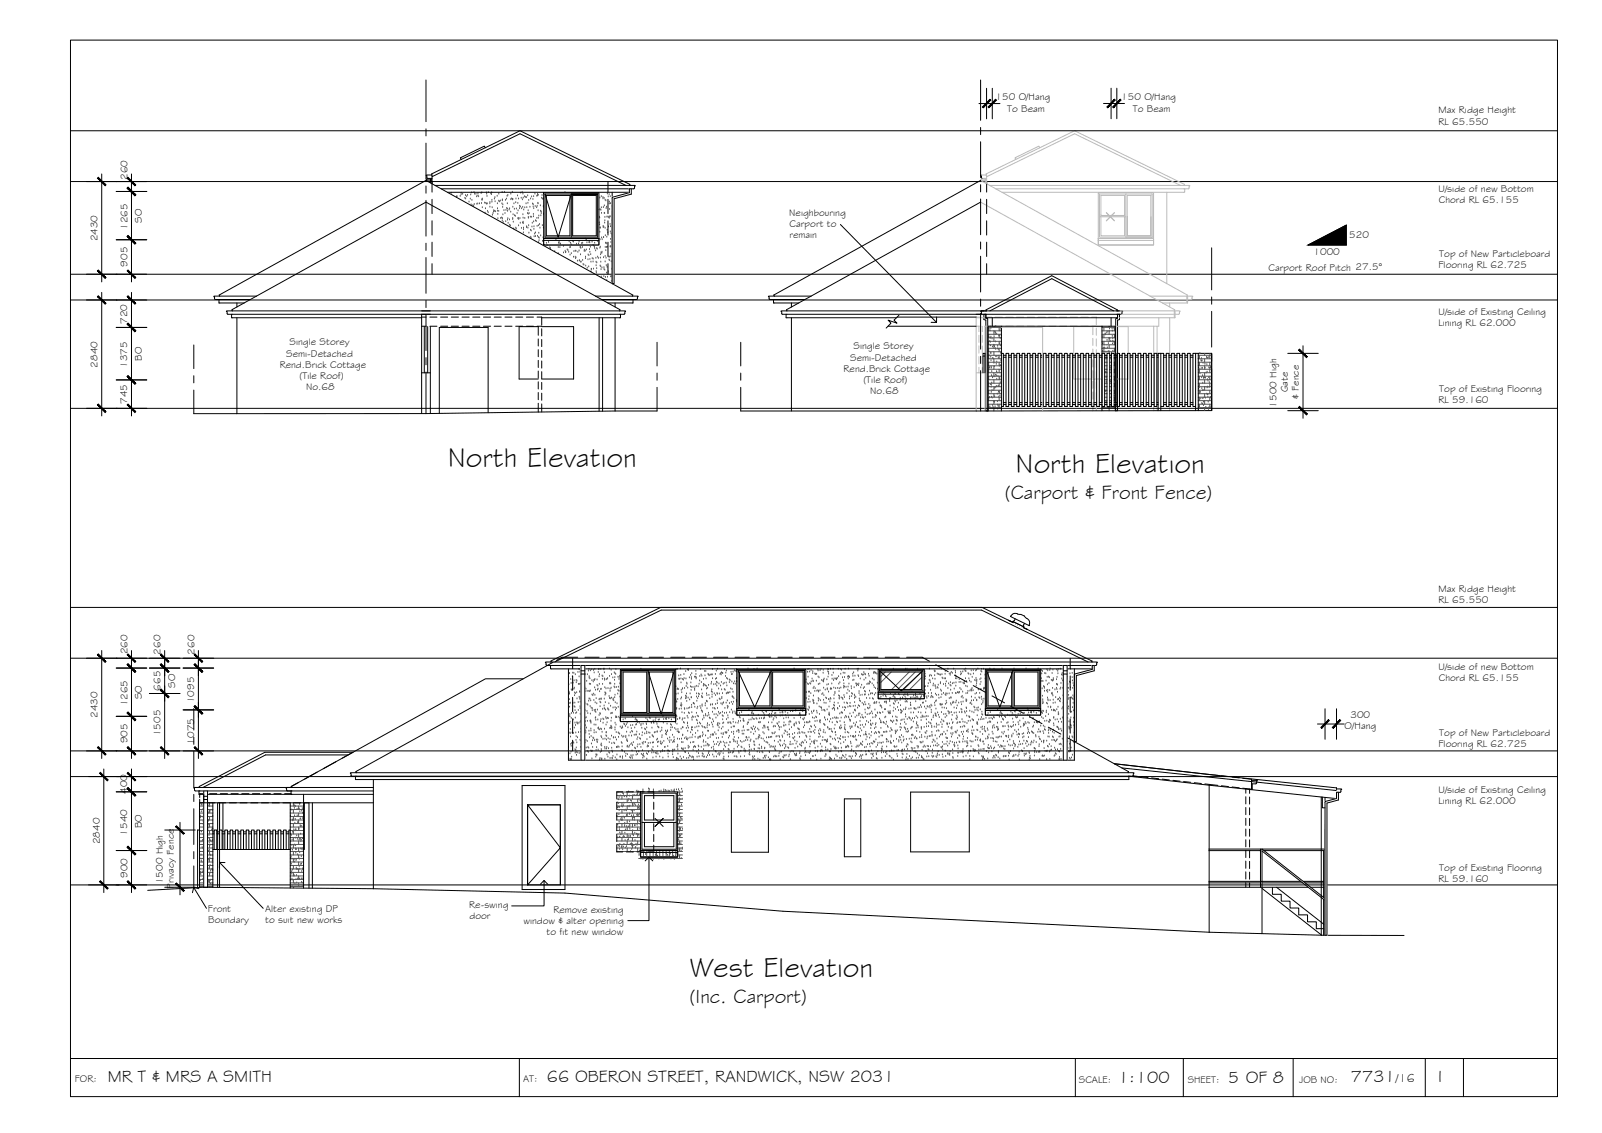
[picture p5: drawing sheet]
<svg xmlns="http://www.w3.org/2000/svg" width="420mm" height="297mm" viewBox="0 0 420 297" stroke-linecap="round" stroke-linejoin="round" font-family="sans-serif">
<defs><g id="words">
<g font-size="7.5">
<text x="117.4" y="122.4">North Elevation</text>
<text x="266.4" y="124">North Elevation</text>
<text x="181" y="256.2">West Elevation</text>
</g>
<g font-size="5.2">
<text x="263.6" y="130.9">(Carport &amp; Front Fence)</text>
<text x="180.9" y="263">(Inc. Carport)</text>
</g>
<g font-size="4.5">
<text x="28.3" y="283.6">MR T &amp; MRS A SMITH</text>
<text x="143.4" y="283.6">66 OBERON STREET, RANDWICK, NSW 2031</text>
<text x="293.2" y="283.9">1:100</text>
<text x="322.1" y="283.8">5 OF 8</text>
<text x="354.3" y="283.7">7731</text>
<text x="377.2" y="283.7">I</text>
</g>
<text font-size="3.2" x="366.1" y="283.7">/16</text>
<g font-size="2.6">
<text x="261.1" y="26.3">150 O/Hang</text>
<text x="264.2" y="29.3">To Beam</text>
<text x="294.1" y="26.3">150 O/Hang</text>
<text x="297.1" y="29.2">To Beam</text>
<text x="377.3" y="29.8">Max Ridge Height</text>
<text x="377.3" y="32.7">RL 65.550</text>
<text x="33.4" y="47.2" transform="rotate(-90 33.4 47.2)">260</text>
<text x="377.3" y="50.2">U/side of new Bottom</text>
<text x="377.3" y="53.2">Chord RL 65.155</text>
<text x="37.2" y="58.3" transform="rotate(-90 37.2 58.3)">SO</text>
<text x="207" y="56.5">Neighbouring</text>
<text x="207.1" y="59.5">Carport to</text>
<text x="25.6" y="63.3" transform="rotate(-90 25.6 63.3)">2430</text>
<text x="33.4" y="60.3" transform="rotate(-90 33.4 60.3)">1265</text>
<text x="207" y="62.4">remain</text>
<text x="353.9" y="62.5">520</text>
<text x="33.4" y="69.9" transform="rotate(-90 33.4 69.9)">905</text>
<text x="332.7" y="71">Carport Roof Pitch 27.5°</text>
<text x="344.5" y="66.8">1000</text>
<text x="377.3" y="70.2">Flooring RL 62.725</text>
<text x="377.5" y="67.3">Top of New Particleboard</text>
<text x="377.3" y="82.5">U/side of Existing Ceiling</text>
<text x="33.3" y="84.9" transform="rotate(-90 33.3 84.9)">720</text>
<text x="377.3" y="85.4">Lining RL 62.000</text>
<text x="37.2" y="94.6" transform="rotate(-90 37.2 94.6)">BO</text>
<text x="75.1" y="93.5">Semi-Detached</text>
<text x="76" y="90.6">Single Storey</text>
<text x="223" y="94.6">Semi-Detached</text>
<text x="223.8" y="91.6">Single Storey</text>
<text x="25.6" y="96.4" transform="rotate(-90 25.6 96.4)">2840</text>
<text x="33.3" y="96.4" transform="rotate(-90 33.3 96.4)">1375</text>
<text x="73.4" y="96.4">Rend.Brick Cottage</text>
<text x="78.6" y="99.4">(Tile Roof)</text>
<text x="221.2" y="97.5">Rend.Brick Cottage</text>
<text x="226.5" y="100.4">(Tile Roof)</text>
<text x="33.3" y="105.9" transform="rotate(-90 33.3 105.9)">745</text>
<text x="80.3" y="102.3">No.68</text>
<text x="228.2" y="103.3">No.68</text>
<text x="334.8" y="106.9" transform="rotate(-90 334.8 106.9)">1500 High</text>
<text x="337.7" y="102.9" transform="rotate(-90 337.7 102.9)">Gate</text>
<text x="340.7" y="104.6" transform="rotate(-90 340.7 104.6)">&amp; Fence</text>
<text x="377.3" y="105.7">RL 59.160</text>
<text x="377.5" y="102.8">Top of Existing Flooring</text>
<text x="377.3" y="155.3">Max Ridge Height</text>
<text x="377.3" y="158.2">RL 65.550</text>
<text x="33.4" y="171.5" transform="rotate(-90 33.4 171.5)">260</text>
<text x="42.1" y="171.7" transform="rotate(-90 42.1 171.7)">260</text>
<text x="51" y="171.7" transform="rotate(-90 51 171.7)">260</text>
<text x="377.3" y="175.7">U/side of new Bottom</text>
<text x="377.3" y="178.7">Chord RL 65.155</text>
<text x="33.4" y="185.2" transform="rotate(-90 33.4 185.2)">1265</text>
<text x="37.2" y="183.3" transform="rotate(-90 37.2 183.3)">SO</text>
<text x="42.1" y="181.1" transform="rotate(-90 42.1 181.1)">665</text>
<text x="45.9" y="180.3" transform="rotate(-90 45.9 180.3)">SO</text>
<text x="51" y="184.4" transform="rotate(-90 51 184.4)">1095</text>
<text x="25.6" y="188.2" transform="rotate(-90 25.6 188.2)">2430</text>
<text x="352.7" y="191.1">O/Hang</text>
<text x="354.2" y="188.2">300</text>
<text x="33.4" y="194.9" transform="rotate(-90 33.4 194.9)">905</text>
<text x="42.1" y="193.1" transform="rotate(-90 42.1 193.1)">1505</text>
<text x="50.9" y="195.2" transform="rotate(-90 50.9 195.2)">1075</text>
<text x="377.3" y="195.7">Flooring RL 62.725</text>
<text x="377.5" y="192.8">Top of New Particleboard</text>
<text x="33.4" y="208.2" transform="rotate(-90 33.4 208.2)">400</text>
<text x="377.3" y="208">U/side of Existing Ceiling</text>
<text x="377.3" y="210.9">Lining RL 62.000</text>
<text x="26.1" y="221.4" transform="rotate(-90 26.1 221.4)">2840</text>
<text x="33.4" y="219.1" transform="rotate(-90 33.4 219.1)">1540</text>
<text x="37.2" y="217.1" transform="rotate(-90 37.2 217.1)">BO</text>
<text x="33.4" y="230.1" transform="rotate(-90 33.4 230.1)">900</text>
<text x="42.7" y="231.8" transform="rotate(-90 42.7 231.8)">1500 High</text>
<text x="45.6" y="233" transform="rotate(-90 45.6 233)">Privacy Fence</text>
<text x="377.3" y="231.2">RL 59.160</text>
<text x="377.5" y="228.3">Top of Existing Flooring</text>
<text x="54.5" y="239">Front</text>
<text x="69.5" y="239">Alter existing DP</text>
<text x="123" y="238.1">Re-swing</text>
<text x="145.1" y="239.4">Remove existing</text>
<text x="54.6" y="241.9">Boundary</text>
<text x="69.6" y="241.9">to suit new works</text>
<text x="123.2" y="241">door</text>
<text x="137.3" y="242.3">window &amp; alter opening</text>
<text x="143.3" y="245.3">to fit new window</text>
<text x="19.6" y="283.7">FOR:</text>
<text x="137.2" y="283.6">AT:</text>
<text x="282.9" y="283.9">SCALE:</text>
<text x="311.5" y="283.9">SHEET:</text>
<text x="340.7" y="283.9">JOB NO:</text>
</g>
</g></defs>
<!-- layer: MASK -->
<g fill="#fff" stroke="#fff" stroke-width=".26">
<path d="M266.1 160.8h.4z"/>
<path d="M267.5 161.1h.3z"/>
<path d="M268.2 162.3h.2z"/>
<path d="M265.7 162.9l.2 .1z"/>
<path d="M269.5 163.7h.5z"/>
<path d="M269.8 163.9l.2 .1z"/>
<path d="M269.8 163.9h.2z"/>
<path d="M268.2 164.1l.3 .1z"/>
<path d="M268.1 164.2h.4z"/>
<path d="M267.8 164.2l.7 .1z"/>
<path d="M293.1 82.4l.5 1v-1zM293.1 82.4l.5 1h-.5z"/>
<path d="M293.1 83.4l.5 .1zM292.6 83.5h1z"/>
<path d="M292.6 83.5l1 .3v-.3zM292.6 83.5l1 .3h-1z"/>
<path d="M292.6 83.8h1zM292.6 83.8l.5 .1z"/>
<path d="M292.6 83.9l.5 23.8v-23.8zM292.6 83.9l.5 23.8h-.5z"/>
<path d="M258 82.4h.6l-.6 1zM258.6 82.4l-.6 1h.6z"/>
<path d="M258 83.4h.6zM258 83.5h1z"/>
<path d="M258 83.5h1l-1 .3zM258 83.8h1v-.3z"/>
<path d="M258 83.8h1zM258.6 83.9l.4-.1z"/>
<path d="M258.6 83.9h.4l-.4 23.9zM259 83.9l-.4 23.9h.4z"/>
<path d="M165.1 49.5l.5 1v-1zM165.1 49.5l.5 1h-.5z"/>
<path d="M165.1 50.5l.5 .4v-.4zM163.6 50.9l1.5-.4 .5 .4z"/>
<path d="M162.5 51.7l3.1-.8h-2zM160.6 51.7l3-.8-1.1 .8z"/>
<path d="M160.6 51.7l.5 .4 1.4-.4zM160.6 51.7l.5 .4h-.5z"/>
<path d="M160.6 52.1l.5 22.3v-22.3zM160.6 52.1l.5 22.3h-.5z"/>
<path d="M152.4 174.5l1 24.8v-24.8zM152.4 174.5l1 24.8h-1z"/>
<path d="M278.9 174.5l1 24.8v-24.8zM278.9 174.5l1 24.8h-1z"/>
<path d="M266.1 160.8l.4 .1zM266 160.9h.5z"/>
<path d="M266 160.9h.7zM265.9 160.9h.8z"/>
<path d="M265.9 160.9h.8zM265.8 160.9h.9z"/>
<path d="M265.8 160.9l1.1 .1zM265.7 161h1.2z"/>
<path d="M266.9 161h.1zM266.9 161h.1z"/>
<path d="M265.7 161h1.3zM265.6 161h1.4z"/>
<path d="M267 161l.2 .1zM267 161l.2 .1z"/>
<path d="M265.6 161l1.4 .1zM265.6 161.1h1.4z"/>
<path d="M267 161.1h.2zM267 161.1h.2z"/>
<path d="M267 161.1h.3zM267 161.1h.3z"/>
<path d="M267 161.1h.5zM267 161.1h.5z"/>
<path d="M265.6 161.1h1.5zM265.5 161.1h1.6z"/>
<path d="M267.1 161.1l.9 .1zM267.1 161.1l.9 .1z"/>
<path d="M265.5 161.1l1.6 .1zM265.5 161.1l1.6 .1z"/>
<path d="M267.1 161.2h.9zM267.1 161.2h.9z"/>
<path d="M265.4 161.2h1.7zM265.4 161.2h1.7z"/>
<path d="M267.1 161.2l1.1 .1zM267.1 161.2l1.1 .1z"/>
<path d="M265.4 161.2l1.8 .1zM265.4 161.2l1.8 .1h-1.9z"/>
<path d="M267.2 161.3h1.1zM267.2 161.3h1.1z"/>
<path d="M265.3 161.3h2zM265.3 161.3h2z"/>
<path d="M267.3 161.3l1.2 .1zM267.3 161.3l1.2 .1z"/>
<path d="M265.3 161.3l2 .1zM265.3 161.3l2 .1z"/>
<path d="M267.3 161.4l1.4 .1zM267.3 161.4l1.4 .1z"/>
<path d="M265.2 161.4l2.1 .1zM265.2 161.4l2.1 .1z"/>
<path d="M265.2 161.5h2.1zM265.2 161.5h2.1zM265.2 161.5h2.1zM265.2 161.5h2.1z"/>
<path d="M267.3 161.5l1.4 .1zM267.3 161.5l1.4 .1z"/>
<path d="M265.2 161.5l2.2 .1zM265.2 161.5l2.2 .1z"/>
<path d="M267.4 161.6h1.3zM267.4 161.6h1.3z"/>
<path d="M265.3 161.6h2.1zM265.3 161.6h2.1z"/>
<path d="M265.1 161.5l.1 .1zM265.1 161.5l.1 .1z"/>
<path d="M267.4 161.6l1.4 .1zM267.4 161.6l1.4 .1z"/>
<path d="M265.4 161.6l2 .1zM265.4 161.6l2 .1z"/>
<path d="M267.4 161.7l1.4 .1zM267.4 161.7l1.4 .1z"/>
<path d="M265.6 161.7l1.8 .1zM265.6 161.7l1.8 .1z"/>
<path d="M265.1 161.5l.5 .3zM265.1 161.5l.5 .3z"/>
<path d="M267.4 161.8l1.6 .1zM267.4 161.8l1.6 .1z"/>
<path d="M265.6 161.8l1.8 .1zM265.6 161.8l1.8 .1z"/>
<path d="M265.5 161.8l.4 .1zM265.5 161.8l.4 .1z"/>
<path d="M267.4 161.9l1.7 .1zM267.4 161.9l1.7 .1z"/>
<path d="M267.6 162l1.6 .1zM267.6 162l1.6 .1z"/>
<path d="M268.8 162.1h.4zM268.8 162.1h.4z"/>
<path d="M268.8 162.1h.2zM268.8 162.1h.2z"/>
<path d="M267.8 162.1h1zM267.8 162.1h1z"/>
<path d="M269 162.1h.2zM269 162.1h.2z"/>
<path d="M268.8 162.1h.3zM268.7 162.1h.4z"/>
<path d="M267.8 162.1h1zM267.8 162.1h.9z"/>
<path d="M268.7 162.1h.5zM268.7 162.1h.5z"/>
<path d="M267.8 162.1h.9zM267.8 162.1h.9z"/>
<path d="M269.2 162.1l.1 .1zM269.2 162.1l.1 .1z"/>
<path d="M268.7 162.1l.6 .1zM268.5 162.2h.8z"/>
<path d="M267.8 162.1h.9zM267.8 162.1l.7 .1z"/>
<path d="M267.9 162.2h.6zM267.9 162.2h.6z"/>
<path d="M265.9 161.9l2 .3-.5-.3zM265.9 161.9l2 .3h-1.4z"/>
<path d="M268.5 162.2h.8zM268.5 162.2h.8z"/>
<path d="M268.5 162.2h.9zM268.4 162.2h1z"/>
<path d="M267.9 162.2h.6zM267.9 162.2h.5z"/>
<path d="M266.5 162.2h1.6zM266.5 162.2h1.6z"/>
<path d="M265.8 161.9l.8 .3zM265.8 161.9l.8 .3z"/>
<path d="M266.6 162.2h1.5zM266.6 162.2h1.5z"/>
<path d="M265 161.6l1.5 .6zM265 161.6l1.5 .6z"/>
<path d="M268.4 162.2l1.1 .1zM268.4 162.2l1.1 .1z"/>
<path d="M268.1 162.2h.3zM268.1 162.2l.3 .1z"/>
<path d="M266.6 162.2l1.6 .1zM266.6 162.2l1.6 .1z"/>
<path d="M266.5 162.2l.2 .1zM266.5 162.2l.2 .1z"/>
<path d="M266.3 162.2l.3 .1zM266.3 162.2l.3 .1z"/>
<path d="M268.4 162.3h1.2zM268.3 162.3h1.3z"/>
<path d="M266.7 162.3h1.6zM266.7 162.3h1.6z"/>
<path d="M266.8 162.3l2.9 .1zM266.8 162.3l2.9 .1z"/>
<path d="M266.6 162.3l.4 .1zM266.6 162.3l.4 .1z"/>
<path d="M266.3 162.3l.6 .1zM266.3 162.3l.6 .1z"/>
<path d="M267 162.4l2.8 .2-.1-.2zM267 162.4l2.8 .2h-2.5z"/>
<path d="M266.9 162.4l.4 .2zM266.9 162.4l.4 .2z"/>
<path d="M266.6 162.4l.6 .2zM266.6 162.4l.6 .2z"/>
<path d="M267.2 162.6l.3 .1zM267.2 162.6l.3 .1z"/>
<path d="M267 162.6l.3 .1zM267 162.6l.3 .1z"/>
<path d="M266.3 162.3l.8 .4zM266.3 162.3l.8 .4h-1z"/>
<path d="M266.1 162.7h1.2zM266.1 162.7h1.2z"/>
<path d="M267.3 162.6l2.6 .2-.1-.2zM267.3 162.6l2.6 .2h-2.2z"/>
<path d="M266 162.7l1.4 .1zM266 162.7l1.4 .1z"/>
<path d="M266 162.8h1.5zM265.9 162.8h1.6z"/>
<path d="M265.9 162.8l1.6 .1zM265.8 162.9h1.7z"/>
<path d="M265.8 162.9h1.8zM265.7 162.9h1.9z"/>
<path d="M265.7 162.9l2.1 .1zM265.7 162.9l2.1 .1z"/>
<path d="M267.7 162.8l2.3 .2-.1-.2zM267.7 162.8l2.3 .2h-1.9z"/>
<path d="M265.7 163l.4 .1zM265.7 163l.4 .1h-.5z"/>
<path d="M268.1 163l2 .2-.1-.2zM268.1 163l2 .2h-1.5z"/>
<path d="M267.1 162.7l1.8 .7zM267.1 162.7l1.8 .7z"/>
<path d="M265.9 163l2.8 .4-.9-.4zM265.9 163l2.8 .4h-1.8z"/>
<path d="M268.6 163.2l1.5 .2v-.2zM268.6 163.2l1.5 .2h-1z"/>
<path d="M268.7 163.4h.2zM268.7 163.4h.2z"/>
<path d="M266.9 163.4h1.8zM266.9 163.4h1.8z"/>
<path d="M269.1 163.4l.9 .3 .1-.3zM269.1 163.4l.9 .3z"/>
<path d="M269.5 163.7l.5 .1zM269.8 163.8h.2z"/>
<path d="M267.3 162.7l2.5 1.1zM267.3 162.7l2.5 1.1z"/>
<path d="M266.9 163.4l1.6 .4 .2-.4zM266.9 163.4l1.6 .4h-.9z"/>
<path d="M269.7 163.8l.2 .1zM269.7 163.8l.2 .1z"/>
<path d="M267.6 163.8h.9zM267.6 163.8l.9 .1z"/>
<path d="M269.8 163.9h.2zM269.8 163.9h.2z"/>
<path d="M267.7 163.9h.8zM267.7 163.9h.8z"/>
<path d="M268.7 163.4l1.3 .5zM268.7 163.4l1.3 .5z"/>
<path d="M267.9 163.9h.6zM267.9 163.9h.6z"/>
<path d="M265.7 163l2.2 .9zM265.7 163l2.2 .9z"/>
<path d="M267.9 163.9l.6 .1zM267.9 163.9l.6 .1z"/>
<path d="M267.7 163.9l.4 .1zM267.7 163.9l.4 .1z"/>
<path d="M268.1 164h.4zM268.1 164h.4z"/>
<path d="M267.8 164h.3zM267.8 164h.3z"/>
<path d="M268.1 164l.4 .1zM268.1 164l.4 .1z"/>
<path d="M267.9 164l.3 .1zM267.9 164l.3 .1z"/>
<path d="M268.2 164.1l.3 .1zM268.4 164.2h.1z"/>
<path d="M268 164.1l.4 .1zM268 164.1l.4 .1z"/>
<path d="M268.1 164.2h.4zM268.3 164.2h.2z"/>
<path d="M265.6 163.1l2.7 1.1-2.2-1.1zM265.6 163.1l2.7 1.1h-.5z"/>
<path d="M267.8 164.2l.7 .1zM268 164.3h.5l-.1 .2z"/>
<path d="M350.5 207.7l.5 1.7v-1.7zM350.5 207.7l.5 1.7h-.5z"/>
<path d="M350.5 209.4l.5 .3v-.3zM349.1 209.7l1.4-.3 .5 .3z"/>
<path d="M349.1 209.7l.4 .4 1.5-.4zM347.5 210.1l1.6-.4 .4 .4z"/>
<path d="M347.5 210.1l.5 .4 1.5-.4zM347.5 210.1l.5 .4h-.5z"/>
<path d="M347.5 210.5l.5 34.7v-34.7zM347.5 210.5l.5 34.7h-.5z"/>
<path d="M53.4 207.4l1 25.2v-25.2zM53.4 207.4l1 25.2h-1z"/>
<path d="M286.5 174.5l.5 1v-1zM286.5 174.5l.5 1h-.5z"/>
<path d="M286.5 175.5l.5 .4v-.4zM285 175.9l1.5-.4 .5 .4z"/>
<path d="M283.7 176.7l3.3-.8h-2zM281.8 176.7l3.2-.8-1.3 .8z"/>
<path d="M281.8 176.7l.5 .4 1.4-.4zM281.8 176.7l.5 .4h-.5z"/>
<path d="M281.8 177.1l.5 17.3v-17.3zM281.8 177.1l.5 17.3h-.5z"/>
</g>
<!-- layer: SERVICES -->
<g fill="none" stroke="#000" stroke-width=".26">
<path d="M165.1 49.5v1l-4.5 1.2v22.7h.5v-22.3l4.5-1.2v-1.4M258 82.4v1.4l.6 .1v23.9h.4v-24.3l-.4-.1v-1M293.1 82.4v1l-.5 .1v24.2h.5v-23.8l.5-.1v-1.4M152.4 174.5v24.8h1v-24.8M152.4 175.9h1M152.4 176.7h1M278.9 175.9h1M278.9 176.7h1M278.9 174.5v24.8h1v-24.8M286.5 174.5v1l-4.7 1.2v17.7h.5v-17.3l4.7-1.2v-1.4M53.4 207.4v25.2h1v-25.2M53.4 208.8h1"/>
<path d="M53.4 209.6h1M57.1 210.5v22.1M57.6 210.5v22.1M350.5 207.7v1.7l-3 .7v35.1h.5v-34.7l3-.8v-2"/>
</g>
<!-- layer: NEWWORK -->
<g fill="none" stroke="#000" stroke-width=".26">
<path d="M112.9 47v1M113.1 46.8v.9h.2M113.1 47h-1.3v.3M113.3 45.9h-1.5l.2 .8 1.3 .1M113.3 48.2l-.1-2.6 23.2-11.3 28.8 14-.1 .3M113.3 46.3l23.1-11.2 27.8 13.5M114.1 48.6l52.5 .1-.4 .8h-50.5M142.6 50.5h14.5v12h-14.5zM160.6 50.4v24M165.3 49.5v.9h-47.9M257.4 45.9l-.2 .1 .4 .8M142.6 62.5h14.5v1.7h-14.5z"/>
<path d="M142.6 63h14.5M257.4 81.5h36.2M257.8 97.7v-5.1h.5v5.1M257.8 93.3h.5M258.6 82.4v.9h.1M258.6 81.5h-1.4l.3 .8h36.7l.2-.8h-1.3M258.6 83.3h34.5M258.7 81.5l-.1-.3 17.3-8.9 17.1 8.9-.1 .3M259.6 81.5l16.3-8.4 16.2 8.4M260.3 83.3v2.2M262.6 85.5v22.3M263.2 93.1h.6"/>
<path d="M263.2 93.7h.6M264.5 93.1h.7M264.5 93.7h.7M265.9 93.1h.8M265.9 93.7h.8M267.4 93.1h.7M267.4 93.7h.7M268.8 93.1h.7M268.8 93.7h.7M270.2 93.1h.7M270.2 93.7h.7M271.6 93.1h.7"/>
<path d="M271.6 93.7h.7M273 93.1h.6M273 93.7h.6M274.3 93.1h.7M274.3 93.7h.7M275.7 93.1h.8M275.7 93.7h.8M277.2 93.1h.6M277.2 93.7h.6M278.5 93.1h.7M278.5 93.7h.7M279.9 93.1h.7"/>
<path d="M279.9 93.7h.7M281.3 93.1h.7M281.3 93.7h.7M282.7 93.1h.7M282.7 93.7h.7M284.1 93.1h.7M284.1 93.7h.7M285.5 93.1h.7M285.5 93.7h.7M286.9 93.1h.7M286.9 93.7h.7M288.3 93.1h.7"/>
<path d="M288.3 93.7h.7M289 85.5v20.1h-.7M289 85.5h3.5v7.6M289 85.5h-29.8v22.3M289.7 93.1h.6M289.7 93.7h.6M291 93.1h.5M291 93.7h.5M291.4 83.3v2.2M292.2 93.1h.7M292.2 93.7h.7M292.5 93.7v11.9"/>
<path d="M293.1 82.4v.9h-.2M293.6 93.1h.7M293.6 93.7h.7M295 93.1h.7M295 93.7h.7M296.4 93.1h.7M296.4 93.7h.7M297.8 93.1h.7M297.8 93.7h.7M299.2 93.1h.7M299.2 93.7h.7M300.6 93.1h.7"/>
<path d="M300.6 93.7h.7M302 93.1h.7M302 93.7h.7M303.4 93.1h.3M303.4 93.7h.3M305.2 93.1h.7M305.2 93.7h.7M306.6 93.1h.7M306.6 93.7h.7M308 93.1h.7M308 93.7h.7M309.4 93.1h.7"/>
<path d="M309.4 93.7h.7M310.8 93.1h.7M310.8 93.7h.7M312.2 93.1h.7M312.2 93.7h.7M314.3 92.6v15M263.2 105.6h.6M263.2 106.1h.6M264.5 105.6h.7M264.5 106.1h.7M265.9 105.6h.8M265.9 106.1h.8"/>
<path d="M267.4 105.6h.7M267.4 106.1h.7M268.8 105.6h.7M268.8 106.1h.7M270.2 105.6h.7M270.2 106.1h.7M271.6 105.6h.7M271.6 106.1h.7M273 105.6h.6M273 106.1h.6M274.3 105.6h.7M274.3 106.1h.7"/>
<path d="M275.7 105.6h.8M275.7 106.1h.8M277.2 105.6h.6M277.2 106.1h.6M278.5 105.6h.7M278.5 106.1h.7M279.9 105.6h.7M279.9 106.1h.7M281.3 105.6h.7M281.3 106.1h.7M282.7 105.6h.7M282.7 106.1h.7"/>
<path d="M284.1 105.6h.7M284.1 106.1h.7M285.5 105.6h.7M285.5 106.1h.7M286.9 105.6h.7M286.9 106.1h.7M288.3 106.1h.7v1.6M289.7 105.6h.6M289.7 106.1h.6M291 105.6h.5M291 106.1h.5M292.2 105.6h.7"/>
<path d="M292.2 106.1h.7M292.5 106.1v1.6M293.6 105.6h.7M293.6 106.1h.7M295 105.6h.7M295 106.1h.7M296.4 105.6h.7M296.4 106.1h.7M297.8 105.6h.7M297.8 106.1h.7M299.2 105.6h.7M299.2 106.1h.7"/>
<path d="M300.6 105.6h.7M300.6 106.1h.7M302 105.6h.7M302 106.1h.7M303.4 105.6h.3M303.4 106.1h.3M303.7 107.7v-15.1h.7v15.1M305.2 105.6h.7M305.2 106.1h.7M306.6 105.6h.7M306.6 106.1h.7M308 105.6h.7"/>
<path d="M308 106.1h.7M309.4 105.6h.7M309.4 106.1h.7M310.8 105.6h.7M310.8 106.1h.7M312.2 105.6h.7M312.2 106.1h.7M313.6 107.6v-15h4.2v15M144.4 174.5v.9h142.1v-.9M144.4 173.3l28.9-14h84.3l28.8 14-.1 .3h-141.7zM144.6 173.6h-1.5l.3 .8M145.5 173.6l27.9-13.7h84l28 13.7"/>
<path d="M149.1 175.4v23.9h132.7v-23.9M162.7 175.5h14.5v12h-14.5zM193.2 175.5h18.1v10.3h-18.1zM230.3 175.5h12.1v6h-12.1zM258.4 175.5h14.5v10.3h-14.5zM265.2 161.5a1.33 1.33 0 0 1 2-.4 2.5 2.5 0 0 1 2.1 1 1.46 1.46 0 0 1 .6 1.9l-4.9-2.4 .2-.1M265.6 163.2l.1-.2 2.8 1.3M266.1 162.6l-.5 .5-1.1-.5 1.1 .5 .1-.1 2.8 1.3-.1 .2 1.1 .5-1.1-.5 .3-1.1M266.3 162.2l-.2 .5M286.3 173.6l1.5 .1-.4 .7-144 .1M91.3 197.9h-21.7l-16.4 8.6M162.7 187.5h14.5v1.7h-14.5z"/>
<path d="M162.7 188h14.5M193.2 185.8h18.1v1.7h-18.1zM193.2 186.3h18.1M230.3 181.5h12.1v1.7h-12.1zM230.3 182h12.1M258.4 185.8h14.5v1.7h-14.5zM258.4 186.3h14.5M50.9 206.5h25.6l-.1-.3 16.2-9h-23.1l-17.3 9 .2 .3M51.2 207.4h25.3M52.2 207.4v.9h.2M52.2 206.5h-1.3l.3 .8M52.2 208.3h24.3"/>
<path d="M52.3 217.6h-.5v15M53.4 208.3v2.2M55.8 210.5v22.1M55.8 218.1h.4M55.8 218.6h.4M56.9 218.1h.7M56.9 218.6h.7M58.3 218.1h.7M58.3 218.6h.7M59.7 218.1h.7M59.7 218.6h.7M61.1 218.1h.7"/>
<path d="M61.1 218.6h.7M62.4 218.1h.7M62.4 218.6h.7M63.9 218.1h.7M63.9 218.6h.7M65.3 218.1h.7M65.3 218.6h.7M66.7 218.1h.7M66.7 218.6h.7M68.1 218.1h.7M68.1 218.6h.7M69.5 218.1h.7"/>
<path d="M69.5 218.6h.7M70.9 218.1h.7M70.9 218.6h.7M72.2 218.1h.8M72.2 218.6h.8M73.7 218.1h.7M73.7 218.6h.7M75.1 218.1h.7M75.1 218.6h.7M76.1 210.5v22.3M79.6 210.5h-27.3v22.2M79.6 208.3v24.5"/>
<path d="M138.4 211v21h8.6v-21h-8.6l8.6 11.3-8.6 9.7M168 207.6h9.7v15.4h-9.7zM292.3 200.2l58.2 6.4v2.8l-54.4-5.9M294.2 201.3l56.3 6M346.5 209v36.2M346.8 209v2.8h.7M347.5 209.1v36.2M350.5 206.8h.1M350.5 206.8l1.3 .1-.3 .8M350.5 207.7h.5M351.5 207.7h-1v1.4M168 223h9.7v1.7h-9.7z"/>
<path d="M168 223.5h9.7"/>
</g>
<!-- layer: EXISTING -->
<g fill="none" stroke="#000" stroke-width=".26">
<path d="M257.2 53l-51 28.2 .2 .3M257.2 47.3l-54.3 30.1 .2 .2M56.3 78.3l.2 .2h9.2M57.4 78.5v.9h6.7M57.6 77.6l-1.5 .1 .2 .6M57.6 77.6h9.7M57.6 77.6l-.1-.2 54.2-30.1 54.3 30.1-.2 .2M62.1 79.4v1.1M156.2 77.6h9.6M157.8 78.5h9.2M161.3 79.4v1.1M165.8 77.6l1.5 .1-.1 .6"/>
<path d="M166 78.5v.9h-6.6M167.2 78.3l-.2 .2M201.7 78.3l.2 .2h9.2M202.9 78.5v.9h6.6M203.1 77.6l-1.5 .1 .1 .6M203.1 77.6h9.7M207.6 79.4v1.1M60.7 82.4v.9h49.9M60.9 81.5l-1.5 .1 .4 .8h103.9l.4-.8-1.6-.1M60.9 81.5l-.1-.3 50.9-28.2 51 28.2-.2 .3M60.9 81.5h101.6M62.1 83.3v25.2"/>
<path d="M110.6 82.4v26M110.6 97.7h2.3M110.6 83.1h1.2M110.6 85.5h1.2M111.3 85.6v12.1M112.2 85.6v12.1M112.7 83.1h1.9M112.7 85.5h1.9M112.9 85.6v22.8M115.6 83.1h1.8M115.6 85.5h1.8M118.3 83.1h1.9"/>
<path d="M118.3 85.5h1.9M121.2 83.1h1.8M121.2 85.5h1.8M124 83.1h1.9M124 85.5h1.9M126.8 83.1h1.9M126.8 85.5h1.9M129.6 83.1h1.9M129.6 85.5h1.9M132.4 83.1h1.9M132.4 85.5h1.9M135.2 83.1h1.9"/>
<path d="M135.2 85.5h1.9M138.1 83.1h1.8M138.1 85.5h1.8M140.9 83.1h1.2v2.2M140.9 85.5h1.2M141.2 87.9v-2.3h-5v13.8h5M141.2 88.9v1.8M141.2 91.7v1.8M141.2 94.5v1.8M141.2 97.3v1.9M142.1 85.6h8.3v13.8h-8.3M142.1 86.2v1.9"/>
<path d="M142.1 89v1.9M142.1 91.8v1.9M142.1 94.6v1.9M142.1 97.4v1.9M157.1 83.3v24.5M158 83.3v24.5M161.3 83.3v24.5M162.7 82.4v.9h-20.6M206.2 82.4v.9h28.9M206.4 81.5h-1.5l.2 .8 52.3 .1M206.4 81.5h51.7M207.6 83.3v24.5"/>
<path d="M232.9 85.5h23.1M235.3 83.1h20.7M317.8 92.6v15M128 108.2v-22.4h-12.8v22.6M141.2 100.1v1.9M141.2 102.9v1.9M141.2 105.7v2.3M142.1 100.3v1.8M142.1 103.1v1.8M142.1 105.9v2.1M137.2 178h-9.9l-37.6 20.8M145.1 173.6l-51.8 28.7 .1 .3"/>
<path d="M151.5 172.3h-4.1l-1.5 .9M153.4 172.3h3.7M159 172.3h3.8M164.6 172.3h3.8M170.3 172.3h3.7M175.9 172.3h3.7M181.5 172.3h3.8M187.1 172.3h3.8M192.8 172.3h3.7M198.4 172.3h3.7M204 172.3h3.8M209.6 172.3h3.8"/>
<path d="M215.3 172.3h3.7M220.9 172.3h3.7M226.5 172.3h3.8M232.1 172.3h3.8M237.8 172.3h4.1l1.9 1.1M245.4 174.3l3.3 1.8M250.3 177l3.3 1.8M255.3 179.7l3.2 1.8M88.1 199.7l-3.3 1.8M260.2 182.4l3.3 1.9M265.1 185.2l3.3 1.8M270 187.9l3.3 1.8"/>
<path d="M274.9 190.6l3.3 1.9M279.9 193.4l16.1 8.9-.1 .3M52.4 209.6v1M52.4 210.5h1.2M54 208.1h-1.6v1M54.5 210.5h1.9M55 208.1h1.8M57.3 210.5h1.9M57.6 210.5v12.2M57.8 208.1h1.9M58.5 210.5v7.6M58.5 218.6v4.1"/>
<path d="M60.1 210.5h1.9M60.6 208.1h1.9M63 210.5h1.8M63.4 208.1h1.9M65.8 210.5h1.8M66.2 208.1h1.9M68.6 210.5h1.8M69 208.1h1.9M71.4 210.5h1.9M71.8 208.1h1.9M74.2 210.5h1.9M74.7 208.1h1.6"/>
<path d="M75.4 207.4h22.5M76.3 207.4v.9h21.6M76.5 206.5h-1.5l.4 .8M76.5 206.5h21.4M77 210.5h1.9M78.3 205.2l-1.9 1 .1 .3M79.6 210.5h18.3M79.8 210.6v12.1h-.2M81 210.5v22.3M81.9 210.5v22.4M83.2 202.4l-3.3 1.9M93.2 203.5v.9h202.9v-.9"/>
<path d="M93.4 202.6l-1.5 .1 .4 .8h204.7l.4-.8-1.5-.1M93.4 202.6h202.5M97.9 204.4v28.6M136.9 205.9h11.3v27.3h-11.3zM161.8 210.3v1.9M161.8 213.1v1.9M161.8 215.9v1.9M161.8 218.8v1.8M163.3 207.6h-1.5v1.8M164.3 207.6h1.8M167.1 207.6h1.9M169.9 207.6h1.6v1.8"/>
<path d="M171.5 210.3v1.9M171.5 213.1v1.9M171.5 215.9v1.9M171.5 218.8v1.8M191.8 207.7h9.7v15.7h-9.7zM221.5 209.4h4.2v15.2h-4.2zM238.8 207.7h15.4v15.6h-15.4zM292.3 200.2l27.1 3.1M297.2 203.4l1.1 .1M299.2 203.6l1.9 .2M302 204l1.9 .2M304.8 204.3l1.9 .2"/>
<path d="M307.6 204.6l1.9 .2M310.4 204.9l1.9 .2M313.2 205.2l1.9 .2M316 205.5l3.4 .4M317.1 205.9v38.5M320.3 206l1.9 .2M320.3 203.4l1.9 .2M323.1 206.3l1.9 .2M323.1 203.7l1.9 .2M325.9 204l2.3 .3v2.6l-2.3-.3M326.7 206.7v1.3M326.7 208.9v1.9"/>
<path d="M326.7 211.7v1.9M326.7 214.5v1.9M326.7 217.3v1.9M327.7 206.9v1.1M327.7 209v1.8M327.7 211.8v1.8M327.7 214.6v1.8M327.7 217.4v1.9M328.2 204.6h1.5l-.3 .9M328.2 205.5h1.2M328.4 205.5v1.4h-.2M55.8 222.7h20.3"/>
<path d="M138.4 232v-21h8.6v21M161.8 221.6v1.7h1.5M164.3 223.3h1.8M167.1 223.3h1.9M171.5 221.6v1.7h-1.6M317 232.6h26.1M317 222.6h30.5v22.7M317 223h13.6M317 231.1h24.2M317 231.5h13.6M326.7 220.1v1.9M326.7 222.9v1.9"/>
<path d="M326.7 225.8v1.8M326.7 228.6v1.9M326.7 231.4v1.2M327.7 220.2v1.9M327.7 223v1.9M327.7 225.8v1.9M327.7 228.6v1.9M327.7 231.5v1.1M330.6 222.6v10M331 223.1l16.5 13M331 231.5h10.7M331 232.9l15.7 12.3"/>
<path d="M331.5 223h16M333.7 232.7v1.8h2.3v1.8h2.3v1.8h2.3v1.8h2.3v1.8h2.3v1.8h2.3M334.8 232.6l12.7 10M341.8 231.1h5.3M342.3 231.5h4.8M343.8 232.6h3.7M347.1 223v12.2M347.1 235.7v9.5M347.5 235.6l-16.5-13v22.2"/>
</g>
<!-- layer: CEILING-FLOOR LINES -->
<path d="M18.5 34.3h390M18.5 47.6h390M18.5 71.9h390M18.5 78.6h390M18.5 107.1h390M18.5 159.3h390M18.5 172.6h390M18.5 196.9h390M18.5 203.6h390M18.5 232h390" fill="none" stroke="#000" stroke-width=".26"/>
<!-- layer: EXISTING -->
<g fill="none" stroke="#bababa" stroke-width=".26">
<path d="M257.2 53l50.9 28.2-.1 .3h-14.4M257.2 47.3l54.2 30.1-.1 .2h-9.7M304.8 79.4h6.5M306.8 79.4v1.1M311.5 77.6v1.8h-.2v-1.8l1.5 .1-.2 .6M312.6 78.3l-.2 .2h-9.2M256 83.1h1.2M256 85.5h1.2M256.7 85.5v1.4M256.7 87.9v1.9M256.7 90.7v1.9M256.7 93.5v1.9"/>
<path d="M256.7 96.3v1.4M257.6 85.5v1.4M257.6 87.9v1.9M257.6 90.7v1.9M257.6 93.5v1.9M257.6 96.3v1.4M258.2 83.1h1.9M258.2 85.5h1.9M261 83.1h1.9M261 85.5h1.9M262.6 85.8h10.9v21.9M263.8 83.1h1.9"/>
<path d="M263.8 85.5h1.9M266.6 83.1h1.9M266.6 85.5h1.9M269.4 83.1h1.9M269.4 85.5h1.9M272.3 83.1h1.8M272.3 85.5h1.8M275.1 83.1h1.8M275.1 85.5h1.8M277.9 83.1h1.8M277.9 85.5h1.8M280.7 83.1h1.9"/>
<path d="M280.7 85.5h1.9M283.5 83.1h1.9M283.5 85.5h1.9M286.3 83.1h1.2v2M286.3 85.5h1.2M286.6 87.8v-2.2h-5v13.8h7.4M286.6 88.7v1.9M286.6 91.5v1.9M286.6 94.3v1.9M286.6 97.1v1.9M286.6 100v1.8M287.5 85.6h1.5"/>
<path d="M287.5 86v1.9M287.5 88.9v1.8M287.5 91.7v1.8M287.5 94.5v1.8M287.5 97.3v1.9M292.5 85.5h.1M293.1 85.6h2.8v13.8h-3.4M293.6 83.3h14.4M294.1 82.4h15M302.6 85.5v7.6M302.6 93.7v11.9M303.5 85.5v7.6"/>
<path d="M303.5 93.7v11.9M303.9 83.3v2.2h-10.8M306.8 83.3v9.8M306.8 93.7v11.9M308.2 81.5v1.8h-.2v-1.8h1.5l-.2 .7M309.3 82.2l-.2 .2M286.6 102.8v1.8M286.6 105.6v2.2M287.5 100.1v1.9M287.5 102.9v1.9M287.5 105.7v2M302.6 106.1v1.6"/>
<path d="M303.5 106.1v1.6M306.8 106.1v1.6"/>
</g>
<!-- layer: HATCH -->
<g fill="none" stroke="#545454" stroke-width=".26">
<path d="M111.8 47.3h1.1M112 47v.3M118.3 50.7h.1M119.7 51.6h.1M119.9 51.6h.1M120.7 51.5h.1M120.9 51.1h.1M121 50.7h.1M121.3 50.9h.1M121.9 52h.1M122.1 51.3h.1M122.1 52.2h.1"/>
<path d="M122.4 51.6h.1M122.6 51.2h.1M123 53h.1M123.3 52.2h.1M123.5 51.1h.1M123.6 53.7h.1M123.7 50.6h.1M123.8 52.5h.1M124 53.9h.1M124.2 54.1h.1M124.3 50.5h.1M124.4 53.6h.1"/>
<path d="M124.5 50.9h.1M124.8 50.9h.1M125 51.6h.1M125.1 53.5h.1M125.3 53.5h.1M125.3 51.4h.1M125.4 50.9h.1M125.5 51.6h.1M125.8 53.4h.1M126.2 50.8h.1M126.3 53.4h.1M126.4 50.5h.1"/>
<path d="M126.4 52.4h.1M126.4 52.5h.1M126.5 54.5h.1M126.5 52.2h.1M127.1 53.2h.1M127.2 55.9h.1M127.3 54.7h.1M127.4 53.3h.1M127.6 50.6h.1M127.6 53.5h.1M127.6 50.9h.1M127.7 51.5h.1"/>
<path d="M127.8 53.4h.1M127.9 55.4h.1M128 55.8h.1M128.1 50.5h.1M128.5 53.4h.1M128.5 53.1h.1M128.5 54.3h.1M128.7 50.8h.1M128.9 51h.1M129 50.5h.1M129 52.5h.1M129 53h.1"/>
<path d="M129.1 54.5h.1M129.1 56.4h.1M129.3 56h.1M129.4 55.6h.1M129.5 55.2h.1M129.7 52.2h.1M129.7 55.4h.1M129.8 51.8h.1M129.8 52.9h.1M130 55.5h.1M130.4 51.4h.1M130.5 53.4h.1"/>
<path d="M130.5 54.7h.1M130.5 55.4h.1M130.6 56.2h.1M130.6 57.3h.1M130.8 55.4h.1M130.8 52.7h.1M130.8 50.9h.1M131 52.9h.1M131.2 52.7h.1M131.3 57.3h.1M131.6 57.1h.1M131.6 53.4h.1"/>
<path d="M131.7 50.5h.1M131.7 57.9h.1M131.7 52.6h.1M131.8 52.4h.1M131.8 57.3h.1M131.8 54.4h.1M131.9 53.7h.1M131.9 56.3h.1M132 58.3h.1M132.2 55.2h.1M132.3 50.4h.1M132.4 56h.1"/>
<path d="M132.6 52.5h.1M132.6 58.1h.1M132.7 55.2h.1M132.8 52.2h.1M132.9 54.6h.1M133 51.5h.1M133.1 53.4h.1M133.1 54.8h.1M133.1 57.7h.1M133.1 55.4h.1M133.2 57.3h.1M133.2 51.2h.1"/>
<path d="M133.3 58.5h.1M133.5 55h.1M133.6 57.7h.1M133.7 54.7h.1M133.7 59h.1M133.8 59.2h.1M133.9 55.6h.1M134 52.3h.1M134 50.9h.1M134.2 52.1h.1M134.4 50.4h.1M134.4 52.3h.1"/>
<path d="M134.4 52.4h.1M134.5 57.5h.1M134.5 57.3h.1M134.5 54.3h.1M134.5 52.3h.1M134.6 56.3h.1M134.6 58.2h.1M134.8 53.4h.1M134.9 54.9h.1M135 56.6h.1M135.2 56.7h.1M135.3 53.1h.1"/>
<path d="M135.3 59.8h.1M135.3 52.2h.1M135.4 54.8h.1M135.6 56h.1M135.7 51.4h.1M135.8 53.3h.1M135.8 57.4h.1M135.9 55.3h.1M135.9 57.2h.1M136 59.2h.1M136 52.2h.1M136 57.5h.1"/>
<path d="M136.3 54.7h.1M136.3 54.1h.1M136.4 57.3h.1M136.4 58.5h.1M136.5 54.2h.1M136.6 50.6h.1M136.7 52h.1M136.8 59.9h.1M136.8 54.7h.1M137 50.4h.1M137 52.4h.1M137.1 58.5h.1"/>
<path d="M137.1 54.3h.1M137.1 56.3h.1M137.1 50.9h.1M137.2 57.2h.1M137.2 58.3h.1M137.2 51.9h.1M137.2 58.6h.1M137.3 59.8h.1M137.4 55h.1M137.6 51.6h.1M137.6 54.5h.1M137.6 57.3h.1"/>
<path d="M137.8 51.7h.1M138 53.4h.1M138.1 51.8h.1M138.1 59.7h.1M138.1 59.5h.1M138.2 54.4h.1M138.4 56h.1M138.4 51.3h.1M138.5 53.3h.1M138.5 59.8h.1M138.5 55.3h.1M138.5 56.1h.1"/>
<path d="M138.6 57h.1M138.6 57.2h.1M138.6 59.2h.1M138.7 52.5h.1M138.8 56h.1M139 54.3h.1M139.1 56.9h.1M139.2 52.2h.1M139.4 51.6h.1M139.4 57h.1M139.5 59.5h.1M139.6 58.5h.1"/>
<path d="M139.7 53.5h.1M139.8 52.3h.1M139.8 54.2h.1M139.9 53.7h.1M139.9 56.2h.1M139.9 56.8h.1M140 58.2h.1M140 51.6h.1M140 54.7h.1M140 59.5h.1M140.3 50.9h.1M140.4 54.1h.1"/>
<path d="M140.4 57.9h.1M140.6 58.1h.1M140.7 54.5h.1M140.8 51.4h.1M140.8 57.2h.1M140.9 59.3h.1M140.9 54.1h.1M141 51h.1M141 51.3h.1M141.1 53.3h.1M141.1 55.3h.1M141.1 53.4h.1"/>
<path d="M141.2 51.2h.1M141.2 57.2h.1M141.3 59.2h.1M141.3 56.6h.1M141.5 58.9h.1M141.6 59.8h.1M141.7 53.9h.1M141.8 55.4h.1M141.8 56.6h.1M142 56h.1M142 55.6h.1M142.1 52h.1"/>
<path d="M142.2 51.3h.1M142.2 59.2h.1M142.3 52.2h.1M142.4 52.3h.1M142.5 54.2h.1M142.5 59.8h.1M142.6 56.2h.1M148.2 50.5h.1M157.1 55h.1M157.2 58.4h.1M157.2 57h.1M157.3 58.9h.1"/>
<path d="M157.3 57.2h.1M157.3 51.9h.1M157.4 59.8h.1M157.4 55h.1M157.6 55.1h.1M157.7 51.6h.1M157.7 54.5h.1M157.8 55.9h.1M158.1 51.8h.1M158.1 52.1h.1M158.2 59.4h.1M158.2 59.7h.1"/>
<path d="M158.2 54.4h.1M158.4 59.5h.1M158.4 52h.1M158.5 56h.1M158.5 54h.1M158.6 55.9h.1M158.6 58.5h.1M158.6 57.9h.1M158.7 57h.1M158.7 59.9h.1M158.7 52.5h.1M158.9 52.7h.1"/>
<path d="M159 54.7h.1M159.1 54.3h.1M159.2 56.9h.1M159.3 50.9h.1M159.5 56.9h.1M159.5 51.6h.1M159.6 59.5h.1M159.7 57.1h.1M159.8 51h.1M159.8 57.2h.1M159.8 53.5h.1M159.8 53h.1"/>
<path d="M159.9 54.9h.1M159.9 56.9h.1M160 58.8h.1M160 56.8h.1M160 51.6h.1M160.1 59.4h.1M160.1 53.4h.1M160.5 54.1h.1M160.6 57.9h.1M134.7 60h.1M135.4 60h.1M137.3 61.1h.1"/>
<path d="M137.3 60.2h.1M138.7 61.1h.1M139.1 62.2h.1M139.1 60.4h.1M139.3 62.3h.1M139.3 60.6h.1M140 60.1h.1M140.1 62.1h.1M140.2 61.4h.1M140.4 61.1h.1M140.4 62h.1M141 61.9h.1"/>
<path d="M141.2 62.3h.1M141.3 63.6h.1M141.3 61.1h.1M141.4 63.1h.1M141.4 62.5h.1M141.8 61.8h.1M142.3 63.3h.1M142.4 62.3h.1M142.6 62.5h14.5v1.7h-14.5zM142.7 64.3h.1M143.3 63.8h.1M143.5 64.4h.1"/>
<path d="M143.9 63.6h.1M144.2 65h.1M144.4 65.2h.1M145.5 66h.1M145.8 62.9h.1M146.4 66.5h.1M146.4 64.9h.1M146.5 63.8h.1M146.6 63.5h.1M146.8 63.9h.1M146.8 64.9h.1M147 64h.1"/>
<path d="M147.8 64.6h.1M147.8 66.3h.1M148.2 65.9h.1M148.3 66.2h.1M148.4 66.1h.1M148.8 65.5h.1M149 65.7h.1M149.1 66.1h.1M149.3 63.4h.1M149.4 64.9h.1M149.5 66.9h.1M149.6 64.9h.1"/>
<path d="M149.6 63.8h.1M149.8 64.2h.1M149.8 66.5h.1M150.2 63.3h.1M150.4 63.5h.1M150.4 67.4h.1M150.5 65.9h.1M150.9 67.4h.1M150.9 65.8h.1M150.9 67.8h.1M151.1 65.9h.1M151.1 67.6h.1"/>
<path d="M151.2 64h.1M151.5 68.5h.1M151.6 66.1h.1M151.7 64h.1M151.9 65.8h.1M151.9 63.4h.1M151.9 68.4h.1M152 68.4h.1M152.2 64.9h.1M152.2 64.8h.1M152.3 66.8h.1M152.3 68.7h.1"/>
<path d="M152.3 65.1h.1M152.4 68.7h.1M152.6 63.9h.1M152.7 64.9h.1M152.8 68.3h.1M152.8 63.8h.1M152.9 69.3h.1M153.1 69.5h.1M153.2 65.9h.1M153.3 65.6h.1M153.5 65.8h.1M153.6 67.8h.1"/>
<path d="M153.6 67.4h.1M153.6 62.7h.1M153.6 69.8h.1M153.8 65.5h.1M153.8 62.9h.1M153.9 63.7h.1M154 70.3h.1M154.2 68.1h.1M154.2 66.8h.1M154.4 70h.1M154.4 67h.1M154.5 63.6h.1"/>
<path d="M154.6 65.4h.1M154.6 63.3h.1M154.7 63.7h.1M154.7 68h.1M154.7 66.1h.1M154.8 64.8h.1M154.9 66.8h.1M155 68.7h.1M155 71.2h.1M155.1 70.7h.1M155.1 70.6h.1M155.3 63.5h.1"/>
<path d="M155.3 67.8h.1M155.5 68.7h.1M155.6 67.9h.1M155.6 64.3h.1M155.7 70.5h.1M155.8 64.5h.1M155.9 64.9h.1M156 63.8h.1M156 65.2h.1M156.2 65.8h.1M156.3 67.7h.1M156.3 68.7h.1"/>
<path d="M156.3 69.7h.1M156.4 71.2h.1M156.4 71.6h.1M156.5 70.4h.1M156.5 65.2h.1M156.5 68.9h.1M156.6 65.3h.1M156.7 63.3h.1M156.7 67.4h.1M156.9 67.7h.1M157.3 60.9h.1M157.3 65.1h.1"/>
<path d="M157.4 62.9h.1M157.4 69.7h.1M157.4 64.8h.1M157.5 67.7h.1M157.5 66.8h.1M157.6 69.9h.1M157.6 68.7h.1M157.6 70.7h.1M157.6 66.3h.1M157.7 72.6h.1M157.8 62.4h.1M157.8 66.4h.1"/>
<path d="M157.9 70.2h.1M157.9 66.1h.1M157.9 62.8h.1M158.3 67.6h.1M158.3 62.3h.1M158.4 72.5h.1M158.4 70.2h.1M158.4 70.6h.1M158.6 70.8h.1M158.7 68.7h.1M158.7 67.2h.1M158.7 64.9h.1"/>
<path d="M158.8 61.8h.1M158.8 72.7h.1M158.8 63.8h.1M158.9 65.7h.1M158.9 67.7h.1M158.9 63.8h.1M159 69.6h.1M159.1 71.6h.1M159.1 64.9h.1M159.1 73.5h.1M159.1 62.2h.1M159.1 63.9h.1"/>
<path d="M159.2 70.1h.1M159.2 60.4h.1M159.3 64.8h.1M159.3 72.7h.1M159.4 61h.1M159.5 71.6h.1M159.5 71.2h.1M159.7 67.4h.1M159.7 68.2h.1M159.9 67.4h.1M159.9 68.3h.1M160 64.7h.1"/>
<path d="M160.1 60.8h.1M160.1 64.7h.1M160.1 62.8h.1M160.2 72.6h.1M160.2 64.7h.1M160.2 67.3h.1M160.2 63.6h.1M160.3 66.7h.1M160.3 61.3h.1M160.3 68.6h.1M160.3 73.8h.1M160.4 70.6h.1"/>
<path d="M160.5 72.6h.1M160.5 61.4h.1M160.5 62h.1M259.2 85.8h3.4M259.2 86.7h3.4M259.2 87.6h3.4M259.2 88.6h3.4M259.2 89.5h3.4M259.2 90.4h3.4M259.2 91.3h3.4M259.2 92.2h3.4M259.2 93.1h3.4"/>
<path d="M259.2 94.1h3.4M259.2 95h3.4M259.2 95.9h3.4M259.2 96.8h3.4M259.2 97.7h3.4M259.2 98.6h3.4M259.2 99.6h3.4M259.2 96.6h.1M259.3 85.8v.9M259.3 87.6v1M259.3 89.5v.9M259.3 91.3v.9"/>
<path d="M259.3 93.1v1M259.3 95v.9M259.3 96.8v.9M259.3 98.6v1M259.3 93h.1M259.4 88.4h.1M259.4 86.3h.1M259.4 96.3h.1M259.5 96.5h.1M259.6 89.5h.1M259.7 86.7h.1M259.7 88.7h.1"/>
<path d="M259.8 89.7h.1M259.8 90.6h.1M259.8 85.8h.1M259.8 92.6h.1M259.8 93.7h.1M259.9 92.7h.1M259.9 86.1h.1M259.9 88.4h.1M259.9 94.6h.1M260 96.3h.1M260 96.5h.1M260 98.5h.1"/>
<path d="M260.1 97.4h.1M260.2 88.9h.1M260.3 91h.1M260.3 99h.1M260.4 94h.1M260.4 98.8h.1M260.5 94.1h.1M260.7 90.5h.1M260.7 95.2h.1M260.7 85.5v.3M260.7 86.7v.9M260.7 88.6v.9"/>
<path d="M260.7 90.4v.9M260.7 92.2v.9M260.7 94.1v.9M260.7 95.9v.9M260.7 97.7v.9M260.7 99.6v.9M260.7 88.3h.1M260.8 96.2h.1M260.8 90.9h.1M260.9 87.1h.1M260.9 98.8h.1M261 85.7h.1"/>
<path d="M261 91.4h.1M261 87.7h.1M261.1 87.2h.1M261.1 89.6h.1M261.1 98.3h.1M261.2 91.6h.1M261.2 85.6h.1M261.2 93.5h.1M261.3 95.5h.1M261.3 98.5h.1M261.4 97.5h.1M261.4 87.6h.1"/>
<path d="M261.4 99.4h.1M261.4 94.9h.1M261.5 97.8h.1M261.6 90.8h.1M261.6 91.5h.1M261.7 98.7h.1M261.8 93.4h.1M261.8 93.9h.1M261.8 91.6h.1M262 88h.1M262.1 85.8v.9M262.1 87.6v1"/>
<path d="M262.1 89.5v.9M262.1 91.3v.9M262.1 93.1v1M262.1 95v.9M262.1 96.8v.9M262.1 98.6v1M262.1 88.1h.1M262.2 96h.1M262.2 90.1h.1M262.2 99.3h.1M262.3 86.7h.1M262.3 88.7h.1"/>
<path d="M262.4 90.6h.1M262.4 95.9h.1M262.5 92.6h.1M262.5 94.6h.1M262.5 86.3h.1M262.6 96.5h.1M262.6 93.3h.1M262.6 88h.1M262.6 96h.1M262.6 98.5h.1M289 90.4h3.5M289 91.3h3.5"/>
<path d="M289 92.2h3.5M289 85.8h3.5M289 86.7h3.5M289 87.6h3.5M289 88.6h3.5M289 89.5h3.5M289.1 88.2h.1M289.1 89.8h.1M289.1 90.2h.1M289.2 92.2h.1M289.5 91.3h.1M289.5 92.4h.1"/>
<path d="M289.5 85.8v.9M289.5 87.6v1M289.5 89.5v.9M289.5 91.3v.9M289.6 91.2h.1M289.7 93.1h.6M289.7 94.1h.6M289.7 95h.6M289.7 95.9h.6M289.7 96.8h.6M289.7 97.7h.6M289.7 98.6h.6"/>
<path d="M289.7 99.6h.6M289.8 91.4h.1M289.9 87.5h.1M289.9 87.8h.1M290 97.7h.1M290 97.6h.1M290.1 92.3h.1M290.1 99.1h.1M290.3 87.3h.1M290.3 93.9h.1M290.4 89.3h.1M290.4 87h.1"/>
<path d="M290.4 91.2h.1M290.6 92.2h.1M290.7 90.1h.1M290.9 92.2h.1M290.9 88.7h.1M290.9 86.9h.1M290.9 85.5v.3M290.9 86.7v.9M290.9 88.6v.9M290.9 90.4v.9M290.9 92.2v.4M291 86.2h.1"/>
<path d="M291 93.1h.5M291 94.1h.5M291 95h.5M291 95.9h.5M291 96.8h.5M291 97.7h.5M291 98.6h.5M291 99.6h.5M291.1 88.9h.1M291.1 100h.1M291.1 96.4h.1M291.3 89.5h.1"/>
<path d="M291.4 97.4h.1M291.4 96.6h.1M291.5 92.6h.1M291.7 86.2h.1M291.7 88.2h.1M291.7 86.8h.1M291.8 90.2h.1M291.8 88.8h.1M291.9 92.1h.1M291.9 89.4h.1M292 89.7h.1M292.2 86.2h.1"/>
<path d="M292.2 93.1h.3M292.2 94.1h.3M292.2 95h.3M292.2 95.9h.3M292.2 96.8h.3M292.2 97.7h.3M292.2 98.6h.3M292.2 99.6h.3M292.3 92h.1M292.3 93.1h.1M292.3 85.8v.9M292.3 87.6v1"/>
<path d="M292.3 89.5v.9M292.3 91.3v.9M292.3 93.7v.4M292.3 95v.9M292.3 96.8v.9M292.3 98.6v1M292.3 95.2h.1M292.3 99.9h.1M292.4 86.4h.1M292.4 97.5h.1M314.3 93.1h3.5M314.3 94.1h3.5"/>
<path d="M314.3 95h3.5M314.3 95.9h3.5M314.3 96.8h3.5M314.3 97.7h3.5M314.3 98.6h3.5M314.3 99.6h3.5M314.3 94.1h.1M314.3 96.5h.1M314.6 93.1v1M314.6 95v.9M314.6 96.8v.9M314.6 98.6v1"/>
<path d="M314.7 96.7h.1M314.7 92.7h.1M314.7 98h.1M315 94.5h.1M315.1 94h.1M315.1 94.7h.1M315.2 99h.1M315.2 96.6h.1M315.3 94.6h.1M315.3 96.6h.1M315.4 98.5h.1M315.5 95.2h.1"/>
<path d="M315.6 99.2h.1M315.7 98.9h.1M315.9 99.1h.1M315.9 92.6v.5M315.9 94.1v.9M315.9 95.9v.9M315.9 97.7v.9M315.9 99.6v.9M316 95.5h.1M316 96.5h.1M316.2 99.1h.1M316.3 97.8h.1"/>
<path d="M316.5 93.7h.1M316.5 93.8h.1M316.5 95.6h.1M316.6 97.6h.1M316.7 99.5h.1M316.7 94h.1M316.8 99.9h.1M317 99h.1M317 93.8h.1M317 96.4h.1M317.2 96.6h.1M317.3 93.1v1"/>
<path d="M317.3 95v.9M317.3 96.8v.9M317.3 98.6v1M317.3 93h.1M317.4 96.3h.1M317.5 96.5h.1M259.2 100.5h3.4M259.2 101.4h3.4M259.2 102.3h3.4M259.2 103.2h3.4M259.2 104.1h3.4M259.2 105h3.4"/>
<path d="M259.2 106h3.4M259.2 106.9h3.4M259.2 100.3h.1M259.3 107.7h.1M259.3 100.5v.9M259.3 102.3v.9M259.3 104.1v.9M259.3 106v.9M259.5 104.2h.1M259.6 104.3h.1M259.6 106.7h.1M259.8 100.8h.1"/>
<path d="M259.9 101.5h.1M260 102.9h.1M260 101h.1M260 104.2h.1M260.1 100.4h.1M260.2 102.4h.1M260.2 104.3h.1M260.3 106.3h.1M260.4 106.7h.1M260.6 105.2h.1M260.7 106.9v.8M260.7 101.4v.9"/>
<path d="M260.7 103.2v.9M260.7 105v1M260.8 105.4h.1M260.9 104h.1M260.9 101.8h.1M261 106.7h.1M261.1 101.6h.1M261.3 101.3h.1M261.5 101.4h.1M261.5 103.3h.1M261.6 105.3h.1M261.6 106.2h.1"/>
<path d="M261.7 107.2h.1M261.8 106.5h.1M261.8 101.3h.1M261.9 102.7h.1M261.9 104.1h.1M262.1 100.5v.9M262.1 102.3v.9M262.1 104.1v.9M262.1 106v.9M262.1 102.9h.1M262.2 103.9h.1M262.3 100.3h.1"/>
<path d="M289 106.9h3.5M289.5 106.6v.3M289.7 100.5h.6M289.7 101.4h.6M289.7 102.3h.6M289.7 103.2h.6M289.7 104.1h.6M289.7 105h.6M289.8 102.5h.1M290 102.7h.1M290.1 105.4h.1M290.1 100.2h.1"/>
<path d="M290.6 106.9h.1M290.8 107.1h.1M290.9 106.9v.8M290.9 106.9h.1M291 100.5h.5M291 101.4h.5M291 102.3h.5M291 103.2h.5M291 104.1h.5M291 105h.5M291.1 102.7h.1M291.3 106.6h.1"/>
<path d="M291.3 100.2h.1M291.5 105.3h.1M292.2 100.5h.3M292.2 101.4h.3M292.2 102.3h.3M292.2 103.2h.3M292.2 104.1h.3M292.2 105h.3M292.2 103.9h.1M292.3 100.5v.9M292.3 102.3v.9M292.3 104.1v.9"/>
<path d="M292.3 106.1v.8M292.4 105.3h.1M314.3 100.5h3.5M314.3 101.4h3.5M314.3 102.3h3.5M314.3 103.2h3.5M314.3 104.1h3.5M314.3 105h3.5M314.3 106h3.5M314.3 106.9h3.5M314.3 107.4h.1M314.3 107.3h.1"/>
<path d="M314.4 102h.1M314.4 101.4h.1M314.4 106.7h.1M314.6 100.5v.9M314.6 102.3v.9M314.6 104.1v.9M314.6 106v.9M314.6 101.6h.1M314.8 104.6h.1M314.8 102.9h.1M315.2 101.9h.1M315.2 105.8h.1"/>
<path d="M315.3 104.5h.1M315.4 106h.1M315.5 100.5h.1M315.5 102.4h.1M315.6 104.4h.1M315.6 106.3h.1M315.6 105.4h.1M315.7 107.1h.1M315.9 101.4v.9M315.9 103.2v.9M315.9 105v1M315.9 106.9v.7"/>
<path d="M316 101.6h.1M316.1 104.4h.1M316.2 107h.1M316.3 106.8h.1M316.5 103.3h.1M316.6 101.7h.1M316.7 103.5h.1M316.7 101.5h.1M316.8 104.1h.1M316.8 103.4h.1M316.9 105.4h.1M316.9 107.4h.1"/>
<path d="M317.1 106.9h.1M317.1 101.6h.1M317.2 100.3h.1M317.3 100.5v.9M317.3 102.3v.9M317.3 104.1v.9M317.3 106v.9M317.5 104.2h.1M317.6 104.3h.1M317.6 106.7h.1M149.1 177.6h.1M149.2 179.5h.1"/>
<path d="M149.2 176.6h.1M149.4 176.6h.1M149.7 178.2h.1M149.8 179.2h.1M150.1 177.5h.1M150.2 176.5h.1M150.3 179.1h.1M150.5 176.5h.1M150.6 178.5h.1M150.9 176.9h.1M151.1 178.4h.1M151.1 179h.1"/>
<path d="M151.3 178.6h.1M151.6 176.3h.1M151.7 179.4h.1M151.8 175.5h.1M151.9 177.5h.1M151.9 179.4h.1M152 175.6h.1M152.1 176.2h.1M152.2 179.4h.1M152.4 175.9h.1M152.5 178.8h.1M152.6 176.1h.1"/>
<path d="M152.9 178.1h.1M152.9 176.1h.1M153 178.7h.1M153.1 176.5h.1M153.2 178.5h.1M153.5 176.9h.1M153.9 178.6h.1M154.1 176.9h.1M154.3 175.9h.1M154.5 175.5h.1M154.5 177.4h.1M154.5 177.8h.1"/>
<path d="M154.6 179.4h.1M154.7 178h.1M154.8 175.9h.1M154.9 179.4h.1M155.2 175.6h.1M155.2 178.4h.1M155.6 178.8h.1M155.7 175.8h.1M155.8 178.4h.1M155.8 176.4h.1M155.9 178.4h.1M156 175.5h.1"/>
<path d="M156 178.1h.1M156.6 178.3h.1M156.6 179.7h.1M156.8 179.9h.1M156.9 176.3h.1M157 175.6h.1M157.1 175.5h.1M157.1 177.4h.1M157.2 179.4h.1M157.2 176.9h.1M157.6 175.5h.1M157.9 177.2h.1"/>
<path d="M158 178.1h.1M158 179.4h.1M158.1 177.4h.1M158.4 175.6h.1M158.4 175.4h.1M158.5 176.4h.1M158.5 178h.1M158.6 178.3h.1M159 178.2h.1M159.2 178.1h.1M159.3 177.9h.1M159.8 175.4h.1"/>
<path d="M159.9 177.3h.1M159.9 179.3h.1M160 179.1h.1M160.2 179.3h.1M160.3 175.7h.1M160.4 176.9h.1M160.7 177.7h.1M161.1 176.4h.1M161.2 178.3h.1M161.2 179.4h.1M161.3 177.6h.1M161.3 176.6h.1"/>
<path d="M161.5 176.8h.1M161.5 175.6h.1M162.1 177.5h.1M162.4 178.1h.1M162.4 177.6h.1M162.5 177.3h.1M162.6 179.3h.1M168.1 175.5h.1M177.3 175.5h.1M177.7 175.5h.1M178 177.2h.1M178.1 178.1h.1"/>
<path d="M178.2 178.1h.1M178.5 175.4h.1M178.5 177.1h.1M178.6 178h.1M178.6 179h.1M179 178.1h.1M179.2 178.3h.1M179.4 176.8h.1M179.4 177.9h.1M179.8 176.1h.1M179.9 178h.1M180 180h.1"/>
<path d="M180.1 179.1h.1M180.2 179.4h.1M180.3 175.6h.1M180.5 175.5h.1M180.5 175.8h.1M180.8 177.7h.1M181.1 177.1h.1M181.2 179h.1M181.3 177.6h.1M181.3 178.1h.1M181.4 176.6h.1M182.2 177.5h.1"/>
<path d="M182.4 177.5h.1M182.5 176h.1M182.5 176.8h.1M182.6 178h.1M182.6 177.7h.1M182.6 179.9h.1M183.4 179.4h.1M183.5 178.5h.1M183.5 177.3h.1M183.7 175.5h.1M183.9 177h.1M183.9 178.9h.1"/>
<path d="M184.1 177.3h.1M184.5 179.9h.1M184.5 178.1h.1M184.5 179.4h.1M184.7 179.6h.1M184.8 176h.1M184.9 177.2h.1M185 179.8h.1M185.1 176h.1M185.2 178h.1M185.2 180h.1M185.7 176.8h.1"/>
<path d="M185.8 179.7h.1M185.8 177h.1M186 177.1h.1M186.3 177h.1M186.5 179.4h.1M186.5 176.9h.1M186.6 178.9h.1M186.8 176.9h.1M186.8 175.5h.1M186.9 177.9h.1M187.2 179.5h.1M187.6 176.8h.1"/>
<path d="M187.7 178.1h.1M187.7 179.4h.1M187.9 175.9h.1M187.9 178.9h.1M187.9 177.9h.1M188 179.8h.1M188.1 179h.1M188.2 175.4h.1M188.6 179.3h.1M188.9 176.8h.1M189 179.8h.1M189 176.6h.1"/>
<path d="M189.1 176.9h.1M189.2 178.9h.1M189.2 176.4h.1M189.4 176.5h.1M189.5 176.6h.1M189.7 179.4h.1M189.9 179.1h.1M190 175.5h.1M190.3 177.3h.1M190.4 176.5h.1M190.5 179.1h.1M190.5 175.9h.1"/>
<path d="M190.6 177.9h.1M190.6 179.8h.1M190.8 178.1h.1M191.3 179h.1M191.3 178.3h.1M191.5 178.4h.1M191.7 176.3h.1M191.9 176.9h.1M191.9 178.8h.1M192 176.8h.1M192.3 176.2h.1M192.4 179.3h.1"/>
<path d="M192.6 175.8h.1M192.7 178.8h.1M192.8 176h.1M192.8 179.4h.1M193.1 176.1h.1M193.1 175.9h.1M193.2 177.9h.1M193.2 175.5h.1M193.2 178.7h.1M196.2 175.4h.1M197.7 175.5h.1M198.6 175.4h.1"/>
<path d="M208.3 175.4h.1M211.4 178.9h.1M211.4 178.3h.1M211.8 176.2h.1M211.8 179.3h.1M211.9 175.6h.1M211.9 177.5h.1M212 179.5h.1M212.2 175.5h.1M212.4 176.2h.1M212.4 179.2h.1M212.6 179.4h.1"/>
<path d="M212.7 175.8h.1M212.8 178.8h.1M213 178h.1M213.2 176.6h.1M213.2 176.1h.1M213.2 178.6h.1M213.3 178.7h.1M213.7 176.7h.1M213.9 176.9h.1M214.1 178.6h.1M214.2 176.8h.1M214.5 175.5h.1"/>
<path d="M214.6 175.9h.1M214.6 177.5h.1M214.6 179.5h.1M214.8 177.7h.1M215 179.3h.1M215.1 175.8h.1M215.3 175.5h.1M215.5 178.4h.1M215.8 178.6h.1M215.9 176.5h.1M215.9 175.7h.1M215.9 178.4h.1"/>
<path d="M216 178.8h.1M216 178.3h.1M216.1 178h.1M216.9 178.2h.1M216.9 179.6h.1M217.1 175.5h.1M217.1 176.1h.1M217.2 177.5h.1M217.2 179.5h.1M217.3 175.5h.1M217.3 176.3h.1M217.3 176.8h.1"/>
<path d="M217.8 175.5h.1M218.2 179.3h.1M218.2 177.1h.1M218.2 178h.1M218.5 175.5h.1M218.6 176.5h.1M218.6 178.4h.1M218.8 178h.1M219.2 178h.1M219.3 178h.1M219.4 178.2h.1M219.6 177.9h.1"/>
<path d="M219.9 175.5h.1M219.9 177.4h.1M220 179.4h.1M220.3 179h.1M220.5 176.8h.1M220.5 175.5h.1M220.7 175.7h.1M221 177.7h.1M221.2 176.5h.1M221.2 178.4h.1M221.3 179.9h.1M221.3 179.3h.1"/>
<path d="M221.5 177.6h.1M221.6 176.5h.1M221.6 175.5h.1M222.3 177.5h.1M222.5 178h.1M222.5 175.4h.1M222.6 177.4h.1M222.6 177.5h.1M222.7 179.3h.1M222.8 177.6h.1M223.7 176.8h.1M223.7 178.4h.1"/>
<path d="M223.7 177.3h.1M223.9 176.4h.1M224 178.3h.1M224.2 177.3h.1M224.5 179.3h.1M224.6 179.8h.1M224.7 179.4h.1M224.8 175.5h.1M224.9 179.5h.1M225 175.9h.1M225.1 177.1h.1M225.1 175.4h.1"/>
<path d="M225.2 179.8h.1M225.2 177.4h.1M225.2 179.3h.1M225.6 178h.1M226 179.7h.1M226 176.9h.1M226.2 177h.1M226.4 177h.1M226.6 176.3h.1M226.6 178.3h.1M226.8 176.8h.1M227 176.9h.1"/>
<path d="M227.1 177.8h.1M227.4 179.5h.1M227.7 179.3h.1M227.8 176.8h.1M227.9 179.4h.1M227.9 177.3h.1M228 175.5h.1M228 179.3h.1M228.1 178.8h.1M228.3 178.9h.1M228.7 179.3h.1M228.8 178h.1"/>
<path d="M229.1 179.8h.1M229.2 176.4h.1M229.2 176.6h.1M229.2 178.3h.1M229.4 176.3h.1M229.6 176.5h.1M229.7 176.5h.1M230 176.7h.1M230.1 179.1h.1M231.1 175.4h.1M232.2 176.2l-1.2 1.1M233.8 176.2l-2.8 2.7"/>
<path d="M234.3 175.4h.1M237.5 175.4h.1M237.9 175.4h.1M238.4 176.2l-4.5 4.6M240 176.2l-4.6 4.6M240.6 175.4h.1M241.6 176.2l-4.6 4.6M241.7 177.6l-3.1 3.2M242.6 176.1h.1M242.6 178h.1M242.6 176.7h.1M242.7 177.4h.1"/>
<path d="M243.3 180h.1M243.5 179.3h.1M243.7 178.3h.1M243.8 177.3h.1M243.8 175.4h.1M243.9 178.5h.1M243.9 177.1h.1M244 179h.1M244.3 177.2h.1M244.6 178h.1M244.7 179.8h.1M244.8 179.3h.1"/>
<path d="M245 175.9h.1M245.1 177.1h.1M245.2 176.1h.1M245.2 178.1h.1M245.2 176h.1M245.2 179.7h.1M245.8 176.7h.1M246.1 179.6h.1M246.1 176.8h.1M246.5 176.9h.1M246.6 177h.1M246.6 179.3h.1"/>
<path d="M246.7 179h.1M247 175.4h.1M247 176.9h.1M247.1 177.8h.1M247.3 177.9h.1M247.4 179.5h.1M247.8 178h.1M247.9 176.8h.1M247.9 176h.1M248 178h.1M248 179.4h.1M248 179.9h.1"/>
<path d="M248.2 178.7h.1M248.6 175.4h.1M248.8 179.3h.1M249 176.7h.1M249.2 177h.1M249.2 179.7h.1M249.2 176.6h.1M249.3 179h.1M249.4 179.8h.1M249.5 176.3h.1M249.8 176.5h.1M249.8 179.3h.1"/>
<path d="M250.1 175.4h.1M250.2 179.1h.1M250.5 177.2h.1M250.6 176h.1M250.6 176.4h.1M250.6 177.9h.1M250.7 179.9h.1M250.7 177.3h.1M250.7 179h.1M250.9 178h.1M251.6 178.9h.1M251.6 178.2h.1"/>
<path d="M251.9 176.9h.1M252 176.2h.1M252 178.9h.1M252.1 176.7h.1M252.5 176.2h.1M252.6 179.1h.1M252.8 179.3h.1M252.9 175.7h.1M252.9 178.7h.1M252.9 179.3h.1M253.2 176h.1M253.2 177.9h.1"/>
<path d="M253.3 179.9h.1M253.3 175.4h.1M253.3 176.1h.1M253.5 178.7h.1M253.9 176.6h.1M254.1 176.8h.1M254.1 178h.1M254.3 178.6h.1M254.6 176.9h.1M254.7 178.9h.1M254.7 175.9h.1M255 177.6h.1"/>
<path d="M255.3 175.8h.1M255.3 176.7h.1M255.7 178.4h.1M255.9 175.9h.1M256 177.9h.1M256 178.5h.1M256 179.8h.1M256.1 175.7h.1M256.1 179.2h.1M256.2 178.7h.1M256.2 178.3h.1M256.5 175.4h.1"/>
<path d="M257 178.2h.1M257.1 179.5h.1M257.2 176.9h.1M257.3 178.9h.1M257.3 177.9h.1M257.3 176h.1M257.5 175.5h.1M257.5 176.2h.1M258 175.4h.1M258.4 177h.1M258.4 178h.1M259.6 175.4h.1"/>
<path d="M260.7 175.4h.1M262.8 175.4h.1M265.9 175.4h.1M269.1 175.4h.1M272.3 175.4h.1M273 175.6h.1M273 178.7h.1M273.1 177.9h.1M273.1 175.8h.1M273.2 176.7h.1M273.3 178.6h.1M273.4 176h.1"/>
<path d="M273.5 178.7h.1M273.7 180h.1M274 176.6h.1M274.3 176.6h.1M274.3 178.6h.1M274.6 175.6h.1M274.6 177.6h.1M274.7 179.5h.1M274.8 175.9h.1M275 177.5h.1M275.1 179.2h.1M275.2 177.7h.1"/>
<path d="M275.3 175.8h.1M275.4 175.4h.1M275.7 178.4h.1M275.9 176.6h.1M276 178.5h.1M276.1 178.5h.1M276.1 175.7h.1M276.3 177.9h.1M276.3 178.3h.1M277.1 178.2h.1M277.1 179.4h.1M277.2 175.6h.1"/>
<path d="M277.2 177.6h.1M277.3 179.5h.1M277.3 179.6h.1M277.4 176h.1M277.5 176.6h.1M277.5 175.5h.1M278.1 175.4h.1M278.3 179.2h.1M278.4 176.9h.1M278.5 178h.1M278.6 176.5h.1M278.6 177.1h.1"/>
<path d="M278.7 178.5h.1M279 177.9h.1M279.4 177.9h.1M279.5 177.9h.1M279.8 177.8h.1M279.9 175.5h.1M280 177.5h.1M280 179.4h.1M280.5 178.8h.1M280.6 176.6h.1M280.7 179h.1M280.8 175.4h.1"/>
<path d="M281.2 176.5h.1M281.2 177.6h.1M281.3 178.5h.1M281.4 179.2h.1M281.6 179.8h.1M281.7 177.6h.1M149.1 196h.1M149.3 181.5h.1M149.3 187.8h.1M149.3 183.4h.1M149.3 181.9h.1M149.4 182h.1"/>
<path d="M149.4 185.4h.1M149.4 189.7h.1M149.4 187.3h.1M149.4 184.5h.1M149.5 187.9h.1M149.5 197.6h.1M149.5 192.2h.1M149.5 189.3h.1M149.5 199h.1M149.5 192.4h.1M149.6 191.3h.1M149.6 184.3h.1"/>
<path d="M149.6 193.2h.1M149.7 195.2h.1M149.7 199.2h.1M149.8 197.1h.1M149.8 195.6h.1M149.8 199.1h.1M149.8 188.3h.1M149.8 180.9h.1M149.9 187h.1M149.9 194.9h.1M149.9 198.5h.1M150 181h.1"/>
<path d="M150.1 192.2h.1M150.2 184.5h.1M150.2 192.3h.1M150.3 184.4h.1M150.3 194.7h.1M150.4 192.2h.1M150.4 188.7h.1M150.4 187h.1M150.5 194.9h.1M150.5 180.7h.1M150.6 185.3h.1M150.6 180.4h.1"/>
<path d="M150.6 190.9h.1M150.7 182.4h.1M150.7 181.7h.1M150.8 184.3h.1M150.8 185.4h.1M150.8 189.6h.1M150.8 186.3h.1M150.8 196.5h.1M150.9 197.4h.1M150.9 188.2h.1M150.9 181.9h.1M150.9 190.2h.1"/>
<path d="M151 192.2h.1M151 187.1h.1M151 196.7h.1M151.1 194.1h.1M151.1 197.2h.1M151.1 193.1h.1M151.1 196.1h.1M151.2 198h.1M151.2 186.9h.1M151.2 181.6h.1M151.3 194.7h.1M151.3 189.5h.1"/>
<path d="M151.3 183.2h.1M151.4 189.7h.1M151.4 197.4h.1M151.5 193.4h.1M151.5 189.8h.1M151.6 184.2h.1M151.7 186.3h.1M151.7 192.1h.1M151.8 189.6h.1M151.9 182.8h.1M151.9 197.5h.1M152 181.4h.1"/>
<path d="M152.1 183.3h.1M152.1 181.5h.1M152.1 183h.1M152.1 185.3h.1M152.1 194.1h.1M152.2 189.4h.1M152.2 185.8h.1M152.2 184.1h.1M152.2 187.3h.1M152.2 197.2h.1M152.3 189.2h.1M152.3 192h.1"/>
<path d="M152.3 196h.1M152.3 191.1h.1M152.3 194.2h.1M152.4 193.1h.1M152.4 190.6h.1M152.4 195.1h.1M152.5 197h.1M152.5 182h.1M152.6 199h.1M152.6 186.7h.1M152.6 192.2h.1M152.7 194.6h.1"/>
<path d="M152.7 187.2h.1M152.9 187.3h.1M152.9 198.5h.1M153 188.3h.1M153 183.8h.1M153 184h.1M153.1 191.9h.1M153.1 198.6h.1M153.1 198.5h.1M153.1 186.6h.1M153.2 194.5h.1M153.2 180.3h.1"/>
<path d="M153.2 195h.1M153.2 180.4h.1M153.3 182.4h.1M153.4 184.4h.1M153.4 184.5h.1M153.4 180.5h.1M153.4 186.3h.1M153.4 181.3h.1M153.4 191.6h.1M153.5 194.7h.1M153.5 188.3h.1M153.5 189.2h.1"/>
<path d="M153.6 190.2h.1M153.6 192.2h.1M153.6 197.1h.1M153.6 191.7h.1M153.7 194.1h.1M153.7 180.7h.1M153.7 196.1h.1M153.7 188.2h.1M153.8 198h.1M153.8 190.9h.1M154 186.5h.1M154 181.2h.1"/>
<path d="M154 184.7h.1M154 194.4h.1M154.1 189.1h.1M154.1 197h.1M154.2 187.1h.1M154.2 184.9h.1M154.2 196h.1M154.3 181.3h.1M154.3 197.2h.1M154.4 183.8h.1M154.4 196.1h.1M154.5 191.7h.1"/>
<path d="M154.5 183.2h.1M154.5 192.5h.1M154.6 193.4h.1M154.7 181.3h.1M154.7 183.3h.1M154.8 189.1h.1M154.8 185.2h.1M154.8 181.1h.1M154.8 187.2h.1M154.9 189h.1M154.9 189.2h.1M154.9 183.7h.1"/>
<path d="M154.9 189.3h.1M155 191.1h.1M155 196.9h.1M155 191.6h.1M155 189.6h.1M155 193.1h.1M155.1 185.7h.1M155.1 195h.1M155.2 197h.1M155.2 199h.1M155.3 182.2h.1M155.3 196.9h.1"/>
<path d="M155.3 186.3h.1M155.3 185.8h.1M155.4 194.2h.1M155.4 196h.1M155.5 182.4h.1M155.5 193.5h.1M155.7 182h.1M155.7 193.6h.1M155.8 183.6h.1M155.8 191.5h.1M155.8 192.1h.1M155.8 190.1h.1"/>
<path d="M155.9 186.3h.1M155.9 194.1h.1M156 180.3h.1M156 182.3h.1M156.1 186.6h.1M156.1 184.2h.1M156.1 188.3h.1M156.2 186.2h.1M156.2 180.9h.1M156.2 188.2h.1M156.3 188.8h.1M156.3 198.5h.1"/>
<path d="M156.3 186.8h.1M156.3 190.1h.1M156.3 197.9h.1M156.3 192.1h.1M156.3 196.7h.1M156.4 183.2h.1M156.4 194h.1M156.5 196h.1M156.5 198h.1M156.5 184.5h.1M156.5 197.9h.1M156.6 194.5h.1"/>
<path d="M156.6 194.7h.1M156.7 186.2h.1M156.7 180.9h.1M156.8 194h.1M156.8 188.8h.1M156.8 191h.1M156.9 180.7h.1M156.9 196.7h.1M157 190.9h.1M157 191.2h.1M157.1 183.5h.1M157.1 187.6h.1"/>
<path d="M157.2 191.3h.1M157.3 181.3h.1M157.3 199.2h.1M157.3 183.3h.1M157.3 187.1h.1M157.4 198.9h.1M157.4 185.3h.1M157.4 184.1h.1M157.4 187.2h.1M157.4 197.2h.1M157.5 189.2h.1M157.6 180.8h.1"/>
<path d="M157.6 184.3h.1M157.6 191.1h.1M157.6 188.7h.1M157.6 195.4h.1M157.6 193.1h.1M157.7 183.4h.1M157.7 183.2h.1M157.7 180.7h.1M157.7 195h.1M157.7 196.5h.1M157.7 191.3h.1M157.8 197h.1"/>
<path d="M157.8 193.4h.1M157.8 199.2h.1M157.8 195.6h.1M157.8 199h.1M157.9 192h.1M158.1 186h.1M158.1 193.8h.1M158.1 188.5h.1M158.2 189.6h.1M158.3 188.7h.1M158.4 185.1h.1M158.5 183.3h.1"/>
<path d="M158.5 185.8h.1M158.5 191.2h.1M158.6 185.9h.1M158.6 196h.1M158.6 180.3h.1M158.6 199h.1M158.7 193.8h.1M158.7 181.6h.1M158.7 196.4h.1M158.7 182.3h.1M158.8 184.2h.1M158.8 186.2h.1"/>
<path d="M158.9 182h.1M158.9 181.8h.1M158.9 188.1h.1M158.9 180.6h.1M158.9 192.9h.1M158.9 190.1h.1M159 192.1h.1M159 188.5h.1M159 192h.1M159.1 194h.1M159.1 196.4h.1M159.1 193.1h.1"/>
<path d="M159.1 196h.1M159.2 197.9h.1M159.2 189.5h.1M159.3 188.3h.1M159.4 185.8h.1M159.4 198.5h.1M159.5 180.5h.1M159.5 186h.1M159.5 193.7h.1M159.5 188.4h.1M159.6 196.3h.1M159.6 186.2h.1"/>
<path d="M159.7 184.5h.1M159.7 197.3h.1M159.8 182.6h.1M159.8 194.7h.1M159.9 183.1h.1M159.9 197.5h.1M159.9 191h.1M160 193.9h.1M160 181.2h.1M160 198.9h.1M160 180.7h.1M160.1 183.2h.1"/>
<path d="M160.1 185.2h.1M160.1 190.9h.1M160.2 187.1h.1M160.2 190.4h.1M160.3 189.1h.1M160.3 180.4h.1M160.3 191h.1M160.3 188.3h.1M160.4 193h.1M160.4 183h.1M160.4 190.6h.1M160.4 196.2h.1"/>
<path d="M160.5 195h.1M160.5 190.9h.1M160.5 187h.1M160.5 196.9h.1M160.5 198.8h.1M160.6 198.9h.1M160.6 197.2h.1M160.8 183.5h.1M160.8 198.3h.1M160.8 185.6h.1M160.8 183.2h.1M160.9 193.5h.1"/>
<path d="M160.9 193.4h.1M161 183.7h.1M161 194.8h.1M161.1 180.1h.1M161.2 195h.1M161.2 182.9h.1M161.2 180.3h.1M161.3 182.3h.1M161.3 190.8h.1M161.3 191.4h.1M161.3 185.5h.1M161.3 189.6h.1"/>
<path d="M161.4 184.2h.1M161.4 198.7h.1M161.4 193.4h.1M161.4 186.2h.1M161.5 188.1h.1M161.5 187.9h.1M161.6 190.1h.1M161.6 192.1h.1M161.7 180.2h.1M161.7 185.8h.1M161.7 194h.1M161.7 188.1h.1"/>
<path d="M161.7 196h.1M161.8 195.9h.1M161.8 199.2h.1M161.8 197.9h.1M161.8 196h.1M161.8 184.5h.1M162 182h.1M162.1 181h.1M162.1 195.8h.1M162.1 185.4h.1M162.1 192.1h.1M162.2 180.2h.1"/>
<path d="M162.2 193.3h.1M162.3 188h.1M162.3 181.2h.1M162.3 192.3h.1M162.3 195.9h.1M162.5 188.3h.1M162.5 192.5h.1M162.6 182.7h.1M162.6 198.5h.1M162.6 188.9h.1M162.7 181.2h.1M162.7 190.6h.1"/>
<path d="M162.7 187.5h14.5v1.7h-14.5zM162.7 198.5h.1M163 194.7h.1M163 191h.1M163.1 193h.1M163.1 196.7h.1M163.1 194.9h.1M163.2 195.8h.1M163.2 196.9h.1M163.2 190.6h.1M163.2 198.8h.1M163.3 198.4h.1"/>
<path d="M163.3 196.9h.1M163.3 190.9h.1M163.4 193.3h.1M163.4 188.7h.1M163.6 193.1h.1M163.6 189.8h.1M163.8 197.2h.1M163.8 190h.1M164 188.5h.1M164 190.5h.1M164.1 198.3h.1M164.1 193.4h.1"/>
<path d="M164.1 193.1h.1M164.2 197.7h.1M164.3 190h.1M164.3 192h.1M164.4 194.2h.1M164.4 193.9h.1M164.5 195.9h.1M164.5 189.6h.1M164.5 195.6h.1M164.6 197.8h.1M164.6 194.4h.1M164.7 190.8h.1"/>
<path d="M164.9 195.9h.1M165 192.9h.1M165.1 195.6h.1M165.2 198.6h.1M165.3 192.1h.1M165.4 198.8h.1M165.4 190.3h.1M165.5 195.2h.1M165.5 198.1h.1M165.6 191h.1M165.6 193h.1M165.7 194.9h.1"/>
<path d="M165.7 191.7h.1M165.8 196.9h.1M165.8 198.5h.1M165.8 198.9h.1M165.9 195.4h.1M165.9 191.9h.1M165.9 187.9h.1M165.9 190.2h.1M166 198.1h.1M166.1 194.7h.1M166.3 192.8h.1M166.5 190.9h.1"/>
<path d="M166.5 196.1h.1M166.6 188.7h.1M166.7 196.3h.1M166.7 188.4h.1M166.8 190.1h.1M166.8 192.7h.1M166.8 198h.1M166.9 192.7h.1M166.9 188.8h.1M166.9 190h.1M166.9 197.2h.1M167 191.9h.1"/>
<path d="M167 189.2h.1M167.1 193.9h.1M167.1 189h.1M167.1 195.8h.1M167.2 197.8h.1M167.2 189.4h.1M167.3 193.4h.1M167.3 195.3h.1M167.5 197.1h.1M167.6 189.6h.1M167.7 192.6h.1M167.8 193.6h.1"/>
<path d="M167.8 195.2h.1M168 193.8h.1M168.1 195.9h.1M168.1 190.2h.1M168.1 189.9h.1M168.2 197.8h.1M168.3 190.9h.1M168.4 192.9h.1M168.5 194.8h.1M168.5 192.1h.1M168.5 196.8h.1M168.6 198h.1"/>
<path d="M168.6 198.7h.1M168.6 195.1h.1M168.7 189.8h.1M168.7 197.7h.1M168.7 198.2h.1M168.9 194.6h.1M168.9 198.5h.1M169.1 192.4h.1M169.1 191.1h.1M169.3 191.3h.1M169.3 194.7h.1M169.4 188.4h.1"/>
<path d="M169.5 189.7h.1M169.6 190h.1M169.6 197.6h.1M169.6 191.9h.1M169.6 192.3h.1M169.6 190.8h.1M169.6 199h.1M169.7 193.9h.1M169.7 195.8h.1M169.8 188.7h.1M169.8 197.8h.1M169.9 195.6h.1"/>
<path d="M169.9 189.2h.1M170 194.9h.1M170.1 195.7h.1M170.1 197.2h.1M170.2 192.1h.1M170.3 188.2h.1M170.4 192.2h.1M170.4 193.4h.1M170.5 188.4h.1M170.5 194.9h.1M170.8 189.6h.1M170.9 189.5h.1"/>
<path d="M170.9 197.4h.1M170.9 196.5h.1M171 190.9h.1M171.1 192.8h.1M171.1 194.8h.1M171.2 196.8h.1M171.2 193.1h.1M171.2 198.7h.1M171.3 195.9h.1M171.3 189h.1M171.4 194.7h.1M171.4 193.2h.1"/>
<path d="M171.4 189.5h.1M171.5 197.4h.1M171.5 189.6h.1M171.6 192.1h.1M171.8 192h.1M171.8 188.9h.1M171.9 197.5h.1M172 188.4h.1M172.1 198.5h.1M172.1 197.6h.1M172.2 189.4h.1M172.2 194h.1"/>
<path d="M172.3 189.9h.1M172.3 197.2h.1M172.3 192h.1M172.4 191.8h.1M172.4 193.8h.1M172.5 194.7h.1M172.5 195.8h.1M172.5 190.6h.1M172.6 197.7h.1M172.7 188.8h.1M172.7 190.7h.1M172.7 194.6h.1"/>
<path d="M172.8 190.8h.1M172.9 188.7h.1M173 198.5h.1M173.2 191.9h.1M173.3 195h.1M173.3 194.5h.1M173.3 197.2h.1M173.4 195.1h.1M173.6 191.6h.1M173.6 190.9h.1M173.6 193.4h.1M173.6 192.9h.1"/>
<path d="M173.7 197.1h.1M173.7 194.8h.1M173.7 187.7h.1M173.8 196.8h.1M173.8 198.7h.1M173.9 187.8h.1M174 189.6h.1M174.1 188.6h.1M174.1 194.4h.1M174.2 197h.1M174.3 196h.1M174.4 195.9h.1"/>
<path d="M174.5 191.7h.1M174.6 192.5h.1M174.6 188.5h.1M174.7 188.3h.1M174.8 192.7h.1M174.8 188.6h.1M174.8 192.1h.1M174.9 189.8h.1M175 191.8h.1M175 196.9h.1M175.1 193.8h.1M175.1 191.6h.1"/>
<path d="M175.1 195.7h.1M175.2 197.7h.1M175.2 198.5h.1M175.4 196.9h.1M175.4 188.4h.1M175.5 194.2h.1M175.5 197.1h.1M175.6 194.7h.1M175.6 193.5h.1M175.9 190h.1M175.9 191.5h.1M175.9 190.8h.1"/>
<path d="M176 194.1h.1M176.1 190.2h.1M176.1 188.7h.1M176.3 190.8h.1M176.4 192.8h.1M176.4 196.7h.1M176.4 197.9h.1M176.4 197.2h.1M176.5 194.7h.1M176.5 196.7h.1M176.6 198.6h.1M176.6 194.4h.1"/>
<path d="M176.8 193.4h.1M176.8 188.3h.1M176.8 194h.1M176.8 194.6h.1M176.9 196.6h.1M177 191h.1M177.2 189.6h.1M177.2 183.4h.1M177.2 180.1h.1M177.3 191.3h.1M177.3 182h.1M177.4 184h.1"/>
<path d="M177.4 199.2h.1M177.4 187.7h.1M177.4 185.9h.1M177.4 198.8h.1M177.5 185.7h.1M177.5 187.9h.1M177.5 184.1h.1M177.6 189.9h.1M177.6 195.9h.1M177.6 191.8h.1M177.6 180.8h.1M177.6 199h.1"/>
<path d="M177.7 193.8h.1M177.7 188.6h.1M177.7 180.6h.1M177.7 195.4h.1M177.7 195.7h.1M177.7 183.4h.1M177.8 196.5h.1M177.8 197.7h.1M177.8 191.3h.1M177.8 181.9h.1M177.9 199.1h.1M177.9 180.8h.1"/>
<path d="M178 192.1h.1M178 191.9h.1M178.1 185.9h.1M178.1 192.1h.1M178.2 193.8h.1M178.3 188.5h.1M178.3 188.3h.1M178.4 198.5h.1M178.5 185h.1M178.6 183.3h.1M178.6 191.1h.1M178.7 184.5h.1"/>
<path d="M178.7 181h.1M178.7 185.9h.1M178.7 185.2h.1M178.7 199h.1M178.7 182.9h.1M178.7 193.8h.1M178.7 196.3h.1M178.8 194.7h.1M178.8 184.9h.1M178.8 181.6h.1M178.9 186.9h.1M178.9 188.8h.1"/>
<path d="M178.9 196.5h.1M179 190.8h.1M179 180.6h.1M179 192.9h.1M179.1 192.7h.1M179.1 188.5h.1M179.1 194.7h.1M179.1 190.8h.1M179.2 196.3h.1M179.2 196.6h.1M179.2 198.6h.1M179.3 189.4h.1"/>
<path d="M179.5 189.6h.1M179.5 187h.1M179.5 185.8h.1M179.5 180.5h.1M179.6 193.6h.1M179.6 186h.1M179.6 188.4h.1M179.6 197.2h.1M179.7 196.3h.1M179.8 197.3h.1M179.8 183.2h.1M179.8 182.5h.1"/>
<path d="M179.9 193.4h.1M179.9 183.1h.1M180 182.7h.1M180 191h.1M180.1 181.9h.1M180.1 193.8h.1M180.1 198.9h.1M180.1 183.9h.1M180.2 185.8h.1M180.2 187.8h.1M180.2 194h.1M180.3 189.8h.1"/>
<path d="M180.3 189.6h.1M180.3 190.4h.1M180.4 191.7h.1M180.4 180.4h.1M180.4 193.7h.1M180.4 188.3h.1M180.5 183h.1M180.5 195.6h.1M180.5 196.2h.1M180.5 190.9h.1M180.6 197.6h.1M180.6 186.9h.1"/>
<path d="M180.6 198.8h.1M180.6 185.7h.1M180.7 195.9h.1M180.8 187.1h.1M180.8 198.2h.1M180.9 185.6h.1M180.9 183.5h.1M181 193.5h.1M181 181.9h.1M181 198.4h.1M181.1 180h.1M181.1 194.8h.1"/>
<path d="M181.1 192.1h.1M181.3 181h.1M181.3 180.2h.1M181.3 182.9h.1M181.4 190.8h.1M181.4 191.3h.1M181.4 184.9h.1M181.4 185.5h.1M181.4 186.9h.1M181.4 198.7h.1M181.4 188.3h.1M181.5 193.4h.1"/>
<path d="M181.5 188.8h.1M181.5 191.5h.1M181.6 198.5h.1M181.6 190.8h.1M181.7 192.7h.1M181.7 187.9h.1M181.7 194.7h.1M181.7 180.2h.1M181.8 196.7h.1M181.8 188.1h.1M181.8 184.5h.1M181.8 198.6h.1"/>
<path d="M181.9 196h.1M181.9 184.4h.1M181.9 199.2h.1M182 194.6h.1M182.1 184.6h.1M182.1 195.7h.1M182.2 180.6h.1M182.2 181h.1M182.2 185.4h.1M182.3 180.1h.1M182.3 190.8h.1M182.3 193.3h.1"/>
<path d="M182.3 195.9h.1M182.3 188h.1M182.4 195.9h.1M182.4 192.3h.1M182.7 187h.1M182.7 188.8h.1M182.7 182.7h.1M182.7 181.9h.1M182.8 183.8h.1M182.8 190.6h.1M182.8 197.2h.1M182.8 185.8h.1"/>
<path d="M182.8 198.5h.1M182.8 189h.1M182.9 187.8h.1M183 189.7h.1M183 183.2h.1M183 185.4h.1M183 191.7h.1M183.1 193.6h.1M183.1 180h.1M183.1 193.4h.1M183.1 195.6h.1M183.2 187.9h.1"/>
<path d="M183.2 197.6h.1M183.2 182.7h.1M183.2 181.9h.1M183.2 196.7h.1M183.2 195.8h.1M183.3 190.5h.1M183.4 198.4h.1M183.4 182.1h.1M183.4 193.2h.1M183.5 189.6h.1M183.6 185.2h.1M183.6 193.4h.1"/>
<path d="M183.7 193.1h.1M183.7 189.8h.1M183.8 185.7h.1M183.9 195.9h.1M184 186.3h.1M184 180.9h.1M184 182.6h.1M184.1 182.9h.1M184.1 190.4h.1M184.1 184.8h.1M184.1 185.2h.1M184.2 186.5h.1"/>
<path d="M184.2 198.3h.1M184.2 181.9h.1M184.2 186.8h.1M184.2 197.6h.1M184.2 193.1h.1M184.3 188.7h.1M184.3 182.9h.1M184.3 192.1h.1M184.3 190.7h.1M184.4 192.6h.1M184.4 197.8h.1M184.5 194.6h.1"/>
<path d="M184.5 196.5h.1M184.5 194.2h.1M184.6 187.7h.1M184.6 198.5h.1M184.6 195.6h.1M184.6 188.3h.1M184.7 198.5h.1M184.7 190.7h.1M184.9 190.9h.1M185 185.1h.1M185 184.5h.1M185 192.9h.1"/>
<path d="M185 187.3h.1M185.1 187.7h.1M185.1 194.6h.1M185.2 195.6h.1M185.3 183.8h.1M185.3 198.6h.1M185.3 181.9h.1M185.3 180.6h.1M185.4 183.9h.1M185.4 182.4h.1M185.4 185.8h.1M185.4 190.8h.1"/>
<path d="M185.5 184h.1M185.5 187.8h.1M185.5 190.2h.1M185.5 195.1h.1M185.6 189.7h.1M185.6 198.1h.1M185.6 180.4h.1M185.6 191.7h.1M185.7 193.6h.1M185.7 195.3h.1M185.7 195.6h.1M185.8 197.6h.1"/>
<path d="M185.8 187h.1M185.8 191.7h.1M185.9 187.6h.1M185.9 182.3h.1M185.9 197.2h.1M186 195.4h.1M186 190.2h.1M186.1 188.2h.1M186.1 198h.1M186.1 183.2h.1M186.3 193.4h.1M186.3 188.4h.1"/>
<path d="M186.3 184.9h.1M186.4 192.8h.1M186.6 181.3h.1M186.6 196.1h.1M186.6 189.5h.1M186.7 180.9h.1M186.7 182.8h.1M186.8 182.2h.1M186.8 181.5h.1M186.8 184.8h.1M186.8 192.7h.1M186.8 190.1h.1"/>
<path d="M186.9 186.7h.1M186.9 184.8h.1M186.9 197.9h.1M186.9 188.7h.1M187 192.7h.1M187 185.7h.1M187 190.6h.1M187 192.8h.1M187.1 192.6h.1M187.1 195.9h.1M187.1 194.6h.1M187.1 189.2h.1"/>
<path d="M187.2 196.5h.1M187.2 198.5h.1M187.3 187.4h.1M187.3 181.9h.1M187.4 195.3h.1M187.4 185.8h.1M187.5 192.1h.1M187.5 185.9h.1M187.6 197h.1M187.7 182.3h.1M187.7 184.7h.1M187.8 192.6h.1"/>
<path d="M187.8 188.2h.1M187.8 197.2h.1M187.8 187.3h.1M187.9 195.2h.1M187.9 198.5h.1M187.9 193.6h.1M188.1 181.8h.1M188.1 183.8h.1M188.1 182h.1M188.1 190.2h.1M188.2 184.5h.1M188.2 185.7h.1"/>
<path d="M188.2 189.9h.1M188.2 187.7h.1M188.3 194.6h.1M188.3 189.6h.1M188.3 197.8h.1M188.3 190.3h.1M188.4 191.6h.1M188.4 193.6h.1M188.4 186.7h.1M188.5 180.6h.1M188.5 195.5h.1M188.6 197.5h.1"/>
<path d="M188.6 190.8h.1M188.6 187.2h.1M188.7 181.9h.1M188.7 183.3h.1M188.7 198h.1M188.7 195.1h.1M188.8 189.8h.1M188.8 197.7h.1M188.9 183.4h.1M188.9 194.6h.1M189 187h.1M189.1 184.5h.1"/>
<path d="M189.1 197.2h.1M189.1 194.7h.1M189.2 192.4h.1M189.2 191.1h.1M189.3 180.9h.1M189.3 183.2h.1M189.3 182.8h.1M189.4 184.8h.1M189.4 193.4h.1M189.4 187.7h.1M189.5 186.7h.1M189.5 181.8h.1"/>
<path d="M189.5 188.7h.1M189.6 189.7h.1M189.6 190.7h.1M189.6 184.4h.1M189.6 187.8h.1M189.7 192.6h.1M189.7 197.6h.1M189.7 192.3h.1M189.7 199h.1M189.7 194.6h.1M189.7 184.2h.1M189.8 196.5h.1"/>
<path d="M189.8 189.5h.1M189.9 198.5h.1M189.9 199.1h.1M190 180.8h.1M190 195.5h.1M190 187h.1M190.1 194.9h.1M190.1 185.7h.1M190.2 180.9h.1M190.2 192.1h.1M190.3 195.9h.1M190.4 192.2h.1"/>
<path d="M190.4 184.3h.1M190.5 192.2h.1M190.5 181.9h.1M190.5 188.7h.1M190.5 187h.1M190.6 194.8h.1M190.6 192.1h.1M190.7 181.8h.1M190.8 183.7h.1M190.8 185.2h.1M190.8 185.7h.1M190.9 187.7h.1"/>
<path d="M190.9 181.6h.1M191 189.6h.1M191 189.5h.1M191 188.2h.1M191 185.3h.1M191 196.5h.1M191 191.6h.1M191 197.4h.1M191.1 198.4h.1M191.1 181.8h.1M191.1 193.5h.1M191.1 195.5h.1"/>
<path d="M191.2 196.6h.1M191.2 197.4h.1M191.3 193h.1M191.3 184.4h.1M191.4 186.8h.1M191.4 181.6h.1M191.4 194.6h.1M191.5 194.7h.1M191.5 189.5h.1M191.5 189.6h.1M191.6 197.3h.1M191.7 180.6h.1"/>
<path d="M191.7 189.8h.1M191.8 190.8h.1M191.8 184.1h.1M191.8 186.2h.1M191.9 192h.1M192 180.8h.1M192.1 182.7h.1M192.1 197.4h.1M192.1 184.7h.1M192.1 187h.1M192.2 186.6h.1M192.2 181.5h.1"/>
<path d="M192.3 188.6h.1M192.3 197.2h.1M192.3 182.9h.1M192.3 189.3h.1M192.3 194h.1M192.3 190.6h.1M192.3 184.1h.1M192.4 192.5h.1M192.4 197.2h.1M192.4 192h.1M192.5 194.5h.1M192.5 183.2h.1"/>
<path d="M192.5 194.1h.1M192.5 196.4h.1M192.6 198.4h.1M192.6 193.4h.1M192.6 190.6h.1M192.8 186.7h.1M192.8 194.5h.1M192.8 187.1h.1M193 189.5h.1M193 187.3h.1M193.1 198.4h.1M193.1 183.7h.1"/>
<path d="M193.2 184h.1M193.2 191.8h.1M193.2 185.8h18.1v1.7h-18.1zM193.3 198.5h.1M193.4 194.5h.1M193.4 195h.1M193.4 195.9h.1M193.5 187.7h.1M193.6 189.6h.1M193.6 191.6h.1M193.6 191.5h.1M193.7 193.5h.1"/>
<path d="M193.7 189.2h.1M193.7 195.5h.1M193.8 197.1h.1M193.8 192.1h.1M193.8 197.5h.1M193.8 191.7h.1M193.9 188.1h.1M194 187h.1M194.1 188.2h.1M194.2 194.4h.1M194.2 189.1h.1M194.2 198.4h.1"/>
<path d="M194.3 197h.1M194.4 195.9h.1M194.5 186.8h.1M194.6 196h.1M194.6 194.6h.1M194.6 191.7h.1M194.7 192.5h.1M194.9 188.6h.1M194.9 190.8h.1M194.9 189h.1M195 190.5h.1M195 189h.1"/>
<path d="M195.1 192.5h.1M195.1 189.2h.1M195.1 194.4h.1M195.1 196.9h.1M195.2 191.6h.1M195.2 196.4h.1M195.2 198.3h.1M195.4 197.2h.1M195.5 196.9h.1M195.6 194.2h.1M195.7 193.4h.1M195.8 193.3h.1"/>
<path d="M195.9 193.6h.1M196 191.5h.1M196 190h.1M196.1 194.1h.1M196.1 189.5h.1M196.2 187.6h.1M196.3 189.5h.1M196.4 191.5h.1M196.4 193.4h.1M196.4 188.8h.1M196.4 186.2h.1M196.5 197.8h.1"/>
<path d="M196.5 195.4h.1M196.5 196.7h.1M196.6 197.4h.1M196.6 195.9h.1M196.6 198h.1M196.8 194.4h.1M196.9 194h.1M196.9 192.1h.1M197 188.7h.1M197 190.9h.1M197 196.6h.1M197.1 187h.1"/>
<path d="M197.2 191.1h.1M197.3 186.7h.1M197.3 188.2h.1M197.4 191.3h.1M197.4 198.4h.1M197.4 199.2h.1M197.4 187.1h.1M197.5 188.6h.1M197.5 198.8h.1M197.6 190.5h.1M197.6 187.3h.1M197.7 192.5h.1"/>
<path d="M197.7 194.5h.1M197.8 194.6h.1M197.8 196.4h.1M197.8 188.6h.1M197.8 195.3h.1M197.9 198.4h.1M197.9 196.5h.1M197.9 191.2h.1M198 199.1h.1M198 195.5h.1M198.1 191.9h.1M198.1 190.8h.1"/>
<path d="M198.3 193.8h.1M198.3 188.4h.1M198.5 188.6h.1M198.6 197.2h.1M198.7 191.1h.1M198.8 199h.1M198.8 193.8h.1M198.8 196.3h.1M198.9 187.5h.1M198.9 193.3h.1M199 189.5h.1M199 191.4h.1"/>
<path d="M199.1 193.4h.1M199.1 192.8h.1M199.1 195.4h.1M199.2 188.4h.1M199.2 197.3h.1M199.2 196.3h.1M199.3 193h.1M199.3 199.3h.1M199.3 189.5h.1M199.4 189.4h.1M199.7 193.6h.1M199.7 188.4h.1"/>
<path d="M199.7 195.9h.1M199.8 196.3h.1M199.9 197.2h.1M199.9 186.7h.1M200.1 197.4h.1M200.1 191h.1M200.1 192.1h.1M200.2 193.8h.1M200.2 198.8h.1M200.3 188.5h.1M200.3 187h.1M200.3 190.4h.1"/>
<path d="M200.4 192.4h.1M200.4 190.3h.1M200.4 188.2h.1M200.5 194.3h.1M200.5 187.5h.1M200.5 196.3h.1M200.5 188.3h.1M200.6 198.4h.1M200.6 198.3h.1M200.6 196.1h.1M200.6 190.5h.1M200.6 190.9h.1"/>
<path d="M200.7 198.8h.1M200.8 186.5h.1M200.9 194.6h.1M200.9 198.2h.1M201 193.5h.1M201 186.7h.1M201.2 194.7h.1M201.3 190.8h.1M201.4 194.9h.1M201.5 190.8h.1M201.5 191.3h.1M201.5 187.5h.1"/>
<path d="M201.5 198.7h.1M201.6 189.5h.1M201.6 193.4h.1M201.6 191.4h.1M201.7 193.4h.1M201.7 187.8h.1M201.7 195.4h.1M201.7 197.2h.1M201.8 197.3h.1M201.8 187.3h.1M201.9 199.3h.1M201.9 188.1h.1"/>
<path d="M201.9 188h.1M201.9 199.1h.1M202 196h.1M202.1 193.3h.1M202.1 199.3h.1M202.2 195.7h.1M202.4 187.2h.1M202.4 193.3h.1M202.4 188h.1M202.4 189.5h.1M202.5 192.2h.1M202.5 195.9h.1"/>
<path d="M202.5 186.7h.1M202.7 192.4h.1M202.8 188.8h.1M202.8 190.6h.1M202.9 198.5h.1M202.9 195.9h.1M202.9 188.4h.1M203 190.4h.1M203.1 192.4h.1M203.1 194.3h.1M203.2 196.3h.1M203.2 187.1h.1"/>
<path d="M203.2 198.2h.1M203.2 187.9h.1M203.2 196.6h.1M203.3 192.1h.1M203.3 195.8h.1M203.4 190.5h.1M203.4 198.4h.1M203.4 196.8h.1M203.4 187h.1M203.5 193.2h.1M203.6 188.2h.1M203.7 198.4h.1"/>
<path d="M203.8 193.1h.1M203.8 189.7h.1M204 189.9h.1M204.1 194.6h.1M204.2 190.4h.1M204.2 185.9h.1M204.3 198.3h.1M204.3 189.4h.1M204.3 193h.1M204.3 197.6h.1M204.4 191.4h.1M204.4 190.8h.1"/>
<path d="M204.4 186.1h.1M204.4 193.3h.1M204.5 195.3h.1M204.6 197.2h.1M204.6 194.1h.1M204.6 186.9h.1M204.6 199.2h.1M204.6 187.7h.1M204.7 195.6h.1M204.8 194.3h.1M204.9 190.7h.1M204.9 197.2h.1"/>
<path d="M205.1 186.9h.1M205.1 192.9h.1M205.2 187.7h.1M205.2 195.5h.1M205.2 193.3h.1M205.3 186.6h.1M205.3 186.9h.1M205.3 198.5h.1M205.5 198.7h.1M205.5 188.5h.1M205.6 190.2h.1M205.6 190.4h.1"/>
<path d="M205.6 189.5h.1M205.6 198.1h.1M205.6 195.1h.1M205.7 192.4h.1M205.7 194.3h.1M205.8 196.3h.1M205.9 198.2h.1M205.9 191.6h.1M205.9 186.7h.1M206 187.6h.1M206.1 195.4h.1M206.1 195.9h.1"/>
<path d="M206.1 191.8h.1M206.1 190.2h.1M206.2 198h.1M206.2 188.2h.1M206.4 192.1h.1M206.5 192.7h.1M206.6 187h.1M206.6 196h.1M206.8 188.2h.1M206.8 196.2h.1M206.9 198.4h.1M206.9 190h.1"/>
<path d="M207 189.4h.1M207 192.6h.1M207 197.9h.1M207 191.3h.1M207 192.7h.1M207.1 193.3h.1M207.2 195.2h.1M207.2 189.2h.1M207.2 197.2h.1M207.2 194.6h.1M207.3 199.2h.1M207.3 186.6h.1"/>
<path d="M207.4 189.3h.1M207.4 195.3h.1M207.6 190.8h.1M207.7 197h.1M207.8 186.5h.1M207.9 192.6h.1M207.9 186.6h.1M207.9 193.5h.1M208 195.2h.1M208.1 197.1h.1M208.1 193.7h.1M208.2 190.1h.1"/>
<path d="M208.3 188.4h.1M208.3 189.9h.1M208.3 190.3h.1M208.4 197.8h.1M208.4 192.3h.1M208.4 193.3h.1M208.5 194.2h.1M208.5 196.2h.1M208.6 198.2h.1M208.7 186.4h.1M208.7 186.3h.1M208.7 197.9h.1"/>
<path d="M208.8 189.5h.1M208.8 195.1h.1M208.8 189.8h.1M208.9 197.7h.1M208.9 198.1h.1M209 194.5h.1M209.2 195.8h.1M209.2 192.4h.1M209.3 191.1h.1M209.5 191.2h.1M209.6 189.4h.1M209.6 187.6h.1"/>
<path d="M209.6 192.1h.1M209.6 191.3h.1M209.7 189.7h.1M209.7 193.3h.1M209.7 187.3h.1M209.7 197.6h.1M209.7 195.3h.1M209.8 192.3h.1M209.8 187h.1M209.8 198.9h.1M209.8 197.2h.1M209.9 199.2h.1"/>
<path d="M209.9 187.4h.1M209.9 188.2h.1M210 198.4h.1M210 195.5h.1M210 186.2h.1M210.2 194.9h.1M210.2 195.6h.1M210.3 192h.1M210.4 194.6h.1M210.5 186.6h.1M210.6 188.6h.1M210.6 186.1h.1"/>
<path d="M210.6 192.2h.1M210.7 194.8h.1M210.7 190.8h.1M210.8 188.7h.1M210.9 188.3h.1M211 190.3h.1M211 189.5h.1M211.1 192.2h.1M211.1 197.4h.1M211.1 196.4h.1M211.1 194.2h.1M211.2 196.2h.1"/>
<path d="M211.3 198.1h.1M211.3 197.1h.1M211.4 193h.1M211.5 186.8h.1M211.5 183.1h.1M211.5 181.6h.1M211.5 194.7h.1M211.5 193.1h.1M211.6 189.4h.1M211.6 193.3h.1M211.6 197.3h.1M211.7 189.5h.1"/>
<path d="M211.9 186.1h.1M211.9 184.1h.1M211.9 189.5h.1M212 192h.1M212.1 181.5h.1M212.1 186.3h.1M212.1 183.4h.1M212.1 197.4h.1M212.2 185.4h.1M212.2 182.7h.1M212.2 187.3h.1M212.3 185.7h.1"/>
<path d="M212.3 189.3h.1M212.3 181.5h.1M212.3 197.5h.1M212.4 191.2h.1M212.4 189.3h.1M212.4 195.8h.1M212.4 193.9h.1M212.4 193.2h.1M212.4 184.1h.1M212.5 197.2h.1M212.5 195.1h.1M212.5 192h.1"/>
<path d="M212.6 197.1h.1M212.6 199.1h.1M212.6 181.9h.1M212.6 190.5h.1M212.8 192h.1M212.8 186.6h.1M212.8 190.6h.1M212.9 194.5h.1M213 187.1h.1M213.1 188.2h.1M213.2 183.6h.1M213.2 198.3h.1"/>
<path d="M213.2 198.4h.1M213.3 184h.1M213.3 180.5h.1M213.3 191.8h.1M213.3 182.5h.1M213.4 186.6h.1M213.4 183.8h.1M213.4 184.4h.1M213.4 194.5h.1M213.4 194.9h.1M213.5 186.4h.1M213.5 184.4h.1"/>
<path d="M213.5 180.2h.1M213.5 188.3h.1M213.6 194.6h.1M213.6 190.3h.1M213.6 195h.1M213.7 192.2h.1M213.7 181.3h.1M213.7 194.2h.1M213.7 191.5h.1M213.8 189.2h.1M213.8 196.2h.1M213.8 180.6h.1"/>
<path d="M213.9 198.1h.1M213.9 197h.1M213.9 190.7h.1M214 188h.1M214.2 188.2h.1M214.2 186.5h.1M214.2 199.3h.1M214.2 181.2h.1M214.3 194.3h.1M214.3 184.6h.1M214.3 189.1h.1M214.3 187h.1"/>
<path d="M214.4 197h.1M214.4 197.1h.1M214.5 181.1h.1M214.5 195.8h.1M214.6 183.1h.1M214.6 183.8h.1M214.7 181.4h.1M214.7 191.7h.1M214.7 181.3h.1M214.7 193.3h.1M214.7 192.4h.1M214.8 183.4h.1"/>
<path d="M214.8 185.3h.1M214.9 187.3h.1M214.9 192.6h.1M215 189.2h.1M215 191.2h.1M215 189h.1M215.1 181.1h.1M215.1 193.2h.1M215.1 189.5h.1M215.1 189h.1M215.2 195.1h.1M215.2 183.7h.1"/>
<path d="M215.2 196.9h.1M215.2 197.1h.1M215.2 191.6h.1M215.3 185.5h.1M215.3 199h.1M215.4 185.7h.1M215.5 196.8h.1M215.5 195.8h.1M215.6 186.3h.1M215.6 182.1h.1M215.7 194.2h.1M215.7 196.9h.1"/>
<path d="M215.8 181.9h.1M215.8 193.4h.1M215.9 192h.1M216 183.6h.1M216 180.4h.1M216.1 191.5h.1M216.1 189.9h.1M216.1 182.4h.1M216.1 186.2h.1M216.1 184.3h.1M216.2 194.1h.1M216.2 186.3h.1"/>
<path d="M216.2 190.1h.1M216.3 188.2h.1M216.3 190.2h.1M216.4 186.5h.1M216.4 198.4h.1M216.4 192.2h.1M216.4 180.9h.1M216.5 194.1h.1M216.5 188.8h.1M216.5 196.1h.1M216.6 196.7h.1M216.6 183h.1"/>
<path d="M216.6 197.8h.1M216.6 198h.1M216.6 184.4h.1M216.8 194.6h.1M216.8 183.2h.1M216.8 194.3h.1M216.9 186.1h.1M217 180.8h.1M217 180.6h.1M217 194h.1M217 194.5h.1M217 188.7h.1"/>
<path d="M217.1 190.7h.1M217.1 196.6h.1M217.1 190.9h.1M217.3 181.4h.1M217.4 183.4h.1M217.4 187.4h.1M217.4 185.3h.1M217.5 191.3h.1M217.5 186.9h.1M217.5 187.3h.1M217.5 199.2h.1M217.5 187.6h.1"/>
<path d="M217.6 189.3h.1M217.6 197.1h.1M217.6 198.7h.1M217.6 191.2h.1M217.7 184h.1M217.7 193.2h.1M217.7 195.1h.1M217.8 180.7h.1M217.8 183.1h.1M217.8 198.9h.1M217.8 197.1h.1M217.9 188.6h.1"/>
<path d="M217.9 199h.1M217.9 183.3h.1M217.9 193.3h.1M217.9 180.5h.1M217.9 195.3h.1M217.9 196.5h.1M218 191.2h.1M218 199.1h.1M218.1 180.7h.1M218.1 191.8h.1M218.3 189.5h.1M218.3 185.9h.1"/>
<path d="M218.3 192h.1M218.4 193.8h.1M218.4 188.4h.1M218.6 185.7h.1M218.7 184.9h.1M218.7 180.4h.1M218.7 183.2h.1M218.7 195.8h.1M218.7 182.3h.1M218.8 184.3h.1M218.8 191.1h.1M218.8 185.9h.1"/>
<path d="M218.8 185.1h.1M218.9 186.2h.1M218.9 199h.1M218.9 193.7h.1M218.9 196.2h.1M218.9 188.2h.1M219 181.9h.1M219 181.5h.1M219 190.2h.1M219.1 192.1h.1M219.1 196.4h.1M219.1 192h.1"/>
<path d="M219.1 194.1h.1M219.2 180.5h.1M219.2 196h.1M219.2 192.8h.1M219.3 198h.1M219.3 188.4h.1M219.3 196.3h.1M219.4 188.2h.1M219.4 189.3h.1M219.5 198.4h.1M219.6 189.5h.1M219.7 185.8h.1"/>
<path d="M219.7 180.5h.1M219.7 193.6h.1M219.7 185.9h.1M219.8 188.4h.1M219.8 184.4h.1M219.8 196.3h.1M219.9 194.6h.1M220 182.4h.1M220 197.2h.1M220.1 181.3h.1M220.1 183.1h.1M220.1 183.3h.1"/>
<path d="M220.1 180.6h.1M220.2 182.6h.1M220.2 185.2h.1M220.2 190.9h.1M220.2 193.7h.1M220.2 187.2h.1M220.2 198.8h.1M220.2 190.7h.1M220.3 189.2h.1M220.4 191.1h.1M220.4 193.9h.1M220.4 193.1h.1"/>
<path d="M220.5 195h.1M220.5 180.4h.1M220.5 190.3h.1M220.6 197h.1M220.6 188.2h.1M220.6 186.9h.1M220.6 198.9h.1M220.6 183h.1M220.7 196.1h.1M220.7 190.9h.1M220.7 197.1h.1M220.8 186.8h.1"/>
<path d="M220.8 198.7h.1M220.9 183.1h.1M220.9 187h.1M221 198.1h.1M221 185.6h.1M221.1 183.4h.1M221.1 193.3h.1M221.1 193.5h.1M221.2 198.3h.1M221.3 180.4h.1M221.3 194.7h.1M221.3 182.3h.1"/>
<path d="M221.4 184.3h.1M221.4 189.5h.1M221.5 182.9h.1M221.5 186.3h.1M221.5 180.1h.1M221.5 191.2h.1M221.5 188.2h.1M221.5 190.8h.1M221.6 185.5h.1M221.6 190.2h.1M221.6 198.6h.1M221.6 193.4h.1"/>
<path d="M221.7 192.1h.1M221.7 191.4h.1M221.7 194.1h.1M221.8 185.6h.1M221.8 196h.1M221.8 187.8h.1M221.9 198h.1M221.9 195.8h.1M221.9 180.2h.1M222 188.1h.1M222 196h.1M222.1 184.3h.1"/>
<path d="M222.1 199.1h.1M222.1 181.8h.1M222.3 192h.1M222.3 184.5h.1M222.3 195.6h.1M222.4 180.9h.1M222.4 185.4h.1M222.4 180.1h.1M222.5 193.3h.1M222.5 195.8h.1M222.5 188h.1M222.6 195.9h.1"/>
<path d="M222.6 188.2h.1M222.6 192.2h.1M222.7 198.4h.1M222.7 181.3h.1M222.8 183.3h.1M222.8 182.7h.1M222.8 188.7h.1M222.8 185.2h.1M222.9 187.2h.1M222.9 190.6h.1M223 184.4h.1M223 189.1h.1"/>
<path d="M223 198.5h.1M223 188.9h.1M223 191.1h.1M223.1 194.6h.1M223.1 193h.1M223.1 185.3h.1M223.2 195h.1M223.2 196.9h.1M223.3 180h.1M223.3 198.9h.1M223.3 180.6h.1M223.3 187.9h.1"/>
<path d="M223.4 182.6h.1M223.4 196.6h.1M223.4 181.8h.1M223.4 195.8h.1M223.4 190.7h.1M223.4 190.5h.1M223.5 198.4h.1M223.5 182h.1M223.6 193.1h.1M223.8 185.2h.1M223.8 186.9h.1M223.8 193.3h.1"/>
<path d="M223.8 193.1h.1M223.9 197.1h.1M223.9 189.7h.1M224 180.3h.1M224.1 182.2h.1M224.1 183.1h.1M224.1 184.2h.1M224.1 186.2h.1M224.2 182.5h.1M224.2 186.2h.1M224.2 193.3h.1M224.3 190.4h.1"/>
<path d="M224.3 188.1h.1M224.3 185.1h.1M224.3 186.4h.1M224.4 190.1h.1M224.4 198.3h.1M224.4 193h.1M224.4 197.5h.1M224.4 192h.1M224.4 182.8h.1M224.5 194h.1M224.5 196h.1M224.6 197.7h.1"/>
<path d="M224.6 197.9h.1M224.6 189.5h.1M224.7 194.1h.1M224.7 187.7h.1M224.8 195.6h.1M224.9 185.6h.1M224.9 190.6h.1M225.1 195.8h.1M225.1 190.8h.1M225.1 185h.1M225.2 192.9h.1M225.2 187.2h.1"/>
<path d="M225.2 187.6h.1M225.3 181.3h.1M225.3 181.8h.1M225.3 195.5h.1M225.4 183.3h.1M225.4 192h.1M225.4 185.2h.1M225.5 183.7h.1M225.5 198.5h.1M225.5 187.2h.1M225.6 189.1h.1M225.6 182.3h.1"/>
<path d="M225.6 191.1h.1M225.6 190.2h.1M225.6 183.9h.1M225.7 193.1h.1M225.7 195h.1M225.7 198.1h.1M225.7 188.2h.1M225.7 180.3h.1M225.8 195h.1M225.8 197h.1M225.9 198.4h.1M225.9 195.2h.1"/>
<path d="M225.9 198.9h.1M226 191.6h.1M226.1 187.5h.1M226.1 182.3h.1M226.1 184.4h.1M226.2 195.4h.1M226.2 190.2h.1M226.2 194.6h.1M226.2 188.1h.1M226.3 198h.1M226.4 188.3h.1M226.4 180.5h.1"/>
<path d="M226.5 184.8h.1M226.5 184.7h.1M226.6 192.7h.1M226.6 190.7h.1M226.7 180.2h.1M226.7 182.2h.1M226.8 181.3h.1M226.8 196h.1M226.8 184.2h.1M226.9 186.1h.1M226.9 188.1h.1M226.9 182.2h.1"/>
<path d="M226.9 186.9h.1M227 181.4h.1M227 190h.1M227 192.5h.1M227 184.8h.1M227.1 192h.1M227.1 197.1h.1M227.1 197.9h.1M227.1 192.7h.1M227.1 194h.1M227.2 195.9h.1M227.2 192.7h.1"/>
<path d="M227.3 197.9h.1M227.3 183.1h.1M227.3 189.1h.1M227.4 193.3h.1M227.4 187.4h.1M227.5 195.2h.1M227.5 185.7h.1M227.7 185.8h.1M227.8 189.5h.1M227.8 196.9h.1M227.8 182.2h.1M227.9 184.7h.1"/>
<path d="M227.9 192.5h.1M228 197.1h.1M228 187.3h.1M228.1 181.2h.1M228.1 195.2h.1M228.1 193.5h.1M228.1 185.6h.1M228.1 183.2h.1M228.2 185.1h.1M228.2 195.8h.1M228.2 187.1h.1M228.3 189h.1"/>
<path d="M228.3 182h.1M228.3 190h.1M228.4 191h.1M228.4 189.9h.1M228.4 192.9h.1M228.5 197.7h.1M228.5 181.8h.1M228.5 194.9h.1M228.5 190.2h.1M228.6 196.9h.1M228.6 192h.1M228.6 186.6h.1"/>
<path d="M228.6 198.8h.1M228.8 187.2h.1M228.8 181.9h.1M228.8 183.2h.1M228.8 197.9h.1M228.9 195.1h.1M228.9 189.8h.1M228.9 188.2h.1M229 197.7h.1M229 198.4h.1M229 183.3h.1M229.1 194.5h.1"/>
<path d="M229.2 184.5h.1M229.3 194.6h.1M229.3 180.3h.1M229.3 184.4h.1M229.3 192.4h.1M229.3 182.2h.1M229.4 191h.1M229.4 184.2h.1M229.4 194.6h.1M229.5 186.1h.1M229.5 188.1h.1M229.6 190h.1"/>
<path d="M229.6 180.5h.1M229.6 187.6h.1M229.7 192h.1M229.7 181.8h.1M229.7 194h.1M229.7 189.7h.1M229.7 190.7h.1M229.8 184.4h.1M229.8 195.9h.1M229.8 197.6h.1M229.8 187.7h.1M229.9 197.9h.1"/>
<path d="M229.9 192.3h.1M229.9 198.9h.1M229.9 184.1h.1M230 199h.1M230.1 186.9h.1M230.2 180.7h.1M230.2 195.4h.1M230.2 187h.1M230.2 197.1h.1M230.3 194.9h.1M230.3 181.5h12.1v1.7h-12.1zM230.4 192h.1"/>
<path d="M230.4 183.1h.1M230.6 193.3h.1M230.6 192.1h.1M230.6 184.3h.1M230.7 192.2h.1M230.7 188.5h.1M230.7 186.9h.1M230.8 183.1h.1M230.8 194.8h.1M230.9 185.1h.1M230.9 187h.1M230.9 189.5h.1"/>
<path d="M231 189h.1M231 191h.1M231 181.6h.1M231 182.7h.1M231.1 192.9h.1M231.1 189.5h.1M231.1 185.2h.1M231.2 194.9h.1M231.2 196.4h.1M231.2 197.4h.1M231.2 196.8h.1M231.2 181.7h.1"/>
<path d="M231.3 185.6h.1M231.3 198.8h.1M231.4 196.5h.1M231.4 195.8h.1M231.5 192.9h.1M231.5 186.8h.1M231.6 181.5h.1M231.6 194.7h.1M231.6 182.5h.1M231.6 181.8h.1M231.7 189.4h.1M231.7 189.5h.1"/>
<path d="M231.7 197.3h.1M231.7 192h.1M231.9 189.6h.1M232 184.1h.1M232 186h.1M232.1 192h.1M232.1 188.2h.1M232.1 182.1h.1M232.2 184.1h.1M232.2 198.4h.1M232.2 186h.1M232.2 197.4h.1"/>
<path d="M232.2 182.6h.1M232.3 188h.1M232.4 190h.1M232.4 191.9h.1M232.4 182.8h.1M232.5 184.4h.1M232.5 193.9h.1M232.5 189.3h.1M232.5 184.1h.1M232.5 195.8h.1M232.5 197.2h.1M232.6 194.6h.1"/>
<path d="M232.6 191.9h.1M232.6 197.8h.1M232.6 194h.1M232.8 190.5h.1M232.9 190.7h.1M232.9 186.6h.1M233 194.5h.1M233 187h.1M233.2 187.1h.1M233.2 198.3h.1M233.3 186.9h.1M233.3 183.6h.1"/>
<path d="M233.3 184h.1M233.4 183.1h.1M233.4 197.1h.1M233.4 191.8h.1M233.4 185.1h.1M233.4 198.5h.1M233.5 186.6h.1M233.5 187.1h.1M233.5 194.5h.1M233.5 194.9h.1M233.5 181.9h.1M233.6 189h.1"/>
<path d="M233.6 183.1h.1M233.6 191h.1M233.7 192.9h.1M233.7 193.3h.1M233.8 194.9h.1M233.8 191.4h.1M233.8 196.8h.1M233.9 189.1h.1M233.9 198.8h.1M233.9 197h.1M234 191.6h.1M234.1 189.5h.1"/>
<path d="M234.1 188h.1M234.2 182.7h.1M234.3 186.5h.1M234.3 184.5h.1M234.3 199.3h.1M234.3 194.3h.1M234.4 182.4h.1M234.4 189.1h.1M234.4 185.6h.1M234.4 196.9h.1M234.5 184.7h.1M234.5 195.8h.1"/>
<path d="M234.6 182.8h.1M234.7 183.8h.1M234.7 182.1h.1M234.7 196h.1M234.7 183h.1M234.8 191.7h.1M234.8 181.8h.1M234.8 184.1h.1M234.9 192.4h.1M234.9 186h.1M234.9 192h.1M234.9 188h.1"/>
<path d="M235 189.9h.1M235.1 191.9h.1M235.1 188.9h.1M235.1 193.8h.1M235.2 195.8h.1M235.2 189h.1M235.3 197.8h.1M235.3 183.7h.1M235.3 188.2h.1M235.3 196.8h.1M235.3 189.1h.1M235.3 191.6h.1"/>
<path d="M235.4 198.3h.1M235.4 185.5h.1M235.6 184.4h.1M235.6 182h.1M235.6 196.8h.1M235.7 186.3h.1M235.7 194.2h.1M235.7 194.6h.1M235.8 182.2h.1M235.9 193.3h.1M236.1 190.7h.1M236.1 193.5h.1"/>
<path d="M236.1 183.6h.1M236.1 183h.1M236.1 191.5h.1M236.2 189.9h.1M236.2 185h.1M236.2 186.2h.1M236.2 187h.1M236.2 194.1h.1M236.3 188.9h.1M236.4 190.9h.1M236.4 186.4h.1M236.4 192.8h.1"/>
<path d="M236.4 186.9h.1M236.5 194.8h.1M236.5 197.1h.1M236.6 196.8h.1M236.6 188.8h.1M236.6 186.6h.1M236.6 198.7h.1M236.6 197.7h.1M236.7 196.7h.1M236.7 183h.1M236.8 183.1h.1M236.8 197.9h.1"/>
<path d="M236.9 193.3h.1M236.9 194.3h.1M237 186.1h.1M237 182.4h.1M237.1 194h.1M237.1 188.7h.1M237.2 190.8h.1M237.2 196.6h.1M237.3 189.5h.1M237.3 182.1h.1M237.4 191h.1M237.4 182.7h.1"/>
<path d="M237.4 184.1h.1M237.5 183.4h.1M237.5 186h.1M237.5 187.4h.1M237.5 191.3h.1M237.5 188h.1M237.6 183.2h.1M237.6 185.6h.1M237.6 189.9h.1M237.6 199.2h.1M237.7 191.9h.1M237.7 195.8h.1"/>
<path d="M237.7 183.9h.1M237.7 198.7h.1M237.7 193.9h.1M237.8 195.8h.1M237.9 197.8h.1M237.9 184.1h.1M237.9 188.6h.1M237.9 195.2h.1M237.9 182.2h.1M238 181.8h.1M238 183.3h.1M238 196.5h.1"/>
<path d="M238 191.2h.1M238.1 192h.1M238.1 199.1h.1M238.1 195.4h.1M238.1 182.4h.1M238.2 191.8h.1M238.4 185.9h.1M238.4 188.2h.1M238.5 193.8h.1M238.5 188.3h.1M238.5 198.3h.1M238.7 188.5h.1"/>
<path d="M238.8 183h.1M238.8 184.4h.1M238.8 184.9h.1M238.8 183.2h.1M238.9 185h.1M238.9 191.1h.1M238.9 194.5h.1M238.9 186.9h.1M238.9 185.8h.1M238.9 183h.1M239 199h.1M239 188.9h.1"/>
<path d="M239 193.7h.1M239 196.2h.1M239 190.8h.1M239.1 192.8h.1M239.2 194.7h.1M239.2 181.6h.1M239.2 196.7h.1M239.2 190.7h.1M239.3 192.7h.1M239.3 198.7h.1M239.3 188.4h.1M239.4 196.3h.1"/>
<path d="M239.4 192.9h.1M239.5 182.9h.1M239.6 189.3h.1M239.6 186.9h.1M239.6 182.4h.1M239.7 197.1h.1M239.7 185.7h.1M239.8 185.8h.1M239.8 193.6h.1M239.8 188.4h.1M239.9 196.2h.1M239.9 183.1h.1"/>
<path d="M240 186h.1M240 197.1h.1M240.1 193.3h.1M240.1 182h.1M240.1 182.4h.1M240.2 184h.1M240.2 183h.1M240.2 185.9h.1M240.2 197.3h.1M240.3 190.9h.1M240.3 187.9h.1M240.3 182.8h.1"/>
<path d="M240.3 198.8h.1M240.3 193.7h.1M240.4 189.8h.1M240.4 191.8h.1M240.4 189.5h.1M240.5 193.8h.1M240.5 195.7h.1M240.5 182.7h.1M240.6 190.2h.1M240.6 197.7h.1M240.7 188.2h.1M240.7 183h.1"/>
<path d="M240.8 196.1h.1M240.8 185.6h.1M240.8 190.4h.1M240.8 190.9h.1M240.9 198.7h.1M240.9 195.8h.1M240.9 186.8h.1M241.1 183.3h.1M241.1 198.1h.1M241.1 185.6h.1M241.1 181.8h.1M241.2 193.4h.1"/>
<path d="M241.2 192h.1M241.3 183.5h.1M241.3 181.6h.1M241.3 194.6h.1M241.4 183h.1M241.5 185h.1M241.5 186.9h.1M241.5 194.8h.1M241.5 181.8h.1M241.5 182.9h.1M241.6 188.2h.1M241.6 188.9h.1"/>
<path d="M241.6 190.7h.1M241.6 190.9h.1M241.6 185.5h.1M241.6 191.2h.1M241.7 182.6h.1M241.7 198.6h.1M241.7 198.3h.1M241.7 192.8h.1M241.7 193.4h.1M241.8 194.8h.1M241.8 196.7h.1M241.9 187.7h.1"/>
<path d="M241.9 198.7h.1M241.9 184.4h.1M242 188.1h.1M242.1 194.5h.1M242.1 187.9h.1M242.1 199h.1M242.1 195.9h.1M242.2 184.3h.1M242.2 182.6h.1M242.3 199.2h.1M242.4 182.3h.1M242.4 190.7h.1"/>
<path d="M242.4 195.6h.1M242.4 182.6h.1M242.5 185.4h.1M242.5 180.1h.1M242.6 193.3h.1M242.6 188h.1M242.6 181h.1M242.6 192.1h.1M242.7 195.9h.1M242.7 180h.1M242.7 182h.1M242.8 186.9h.1"/>
<path d="M242.8 183.9h.1M242.8 192.3h.1M242.9 185.9h.1M242.9 197.1h.1M242.9 182.7h.1M242.9 187.8h.1M243 188.7h.1M243 189.8h.1M243 190.6h.1M243.1 191.8h.1M243.1 198.5h.1M243.1 183.1h.1"/>
<path d="M243.1 193.7h.1M243.2 195.7h.1M243.2 185.2h.1M243.2 193.2h.1M243.3 197.6h.1M243.4 185.4h.1M243.4 187.9h.1M243.4 196.5h.1M243.4 182.6h.1M243.5 195.8h.1M243.5 181.8h.1M243.5 190.5h.1"/>
<path d="M243.6 198.4h.1M243.6 189.4h.1M243.6 196.7h.1M243.7 193.1h.1M243.8 185.2h.1M243.9 185.6h.1M243.9 193.1h.1M244 189.6h.1M244 195.8h.1M244.1 181h.1M244.1 182.9h.1M244.1 189.8h.1"/>
<path d="M244.2 184.9h.1M244.2 186.8h.1M244.2 186.2h.1M244.3 182.5h.1M244.3 181.8h.1M244.3 188.8h.1M244.4 190.4h.1M244.4 190.7h.1M244.4 185.1h.1M244.4 192h.1M244.4 198.3h.1M244.4 192.7h.1"/>
<path d="M244.5 193h.1M244.5 194.7h.1M244.5 182.7h.1M244.5 197.5h.1M244.6 196.6h.1M244.6 198.6h.1M244.7 182.9h.1M244.7 188.2h.1M244.7 194h.1M244.8 187.7h.1M244.9 195.6h.1M244.9 198.3h.1"/>
<path d="M244.9 194.2h.1M245 190.6h.1M245.1 184.4h.1M245.2 185h.1M245.2 194.5h.1M245.3 187.1h.1M245.3 180h.1M245.3 192.9h.1M245.3 187.6h.1M245.3 182h.1M245.4 195.5h.1M245.4 183.9h.1"/>
<path d="M245.4 180.5h.1M245.5 187.3h.1M245.5 185.9h.1M245.5 198.4h.1M245.5 187.8h.1M245.6 190.7h.1M245.6 183.7h.1M245.6 189.8h.1M245.6 182.3h.1M245.7 191.8h.1M245.7 198.6h.1M245.7 193.7h.1"/>
<path d="M245.7 190.2h.1M245.8 195.7h.1M245.8 198.1h.1M245.8 195h.1M245.8 180.2h.1M245.9 197.6h.1M245.9 186.9h.1M246 180.4h.1M246 197.1h.1M246 191.6h.1M246.2 187.5h.1M246.2 182.3h.1"/>
<path d="M246.2 195.4h.1M246.2 191.7h.1M246.3 190.1h.1M246.3 183.1h.1M246.3 198h.1M246.3 188.1h.1M246.4 193.2h.1M246.6 184.7h.1M246.6 184.8h.1M246.7 192.7h.1M246.7 180.9h.1M246.7 189.4h.1"/>
<path d="M246.8 184.8h.1M246.8 182.9h.1M246.8 196h.1M246.9 184.8h.1M246.9 181.2h.1M246.9 186.8h.1M247 188.8h.1M247 182.2h.1M247 196.1h.1M247 190.7h.1M247.1 190h.1M247.1 185.6h.1"/>
<path d="M247.1 192.7h.1M247.1 192.5h.1M247.1 184.8h.1M247.1 197.9h.1M247.2 194.6h.1M247.2 192.7h.1M247.2 195.8h.1M247.2 196.6h.1M247.3 198.6h.1M247.4 189.1h.1M247.4 181.8h.1M247.5 187.3h.1"/>
<path d="M247.5 189.2h.1M247.6 192h.1M247.6 195.2h.1M247.7 185.6h.1M247.9 188.1h.1M247.9 182.2h.1M247.9 196.9h.1M248 184.7h.1M248 192.5h.1M248 198.3h.1M248.1 187.3h.1M248.1 182.3h.1"/>
<path d="M248.1 181.9h.1M248.1 195.1h.1M248.1 193.5h.1M248.2 183.8h.1M248.2 185.8h.1M248.3 184.4h.1M248.3 187.8h.1M248.3 193.6h.1M248.4 189.7h.1M248.4 182h.1M248.4 194.5h.1M248.4 191.7h.1"/>
<path d="M248.4 190h.1M248.5 189.8h.1M248.5 193.6h.1M248.5 195.6h.1M248.5 197.7h.1M248.6 197.5h.1M248.6 180.5h.1M248.7 186.6h.1M248.7 190.7h.1M248.8 186.7h.1M248.9 187.2h.1M248.9 197.9h.1"/>
<path d="M248.9 181.9h.1M248.9 195h.1M249 183.1h.1M249 189.8h.1M249.1 197.7h.1M249.1 198h.1M249.1 186.9h.1M249.2 197.1h.1M249.2 194.4h.1M249.3 180.9h.1M249.3 184.5h.1M249.4 182.9h.1"/>
<path d="M249.4 192.4h.1M249.4 183.1h.1M249.4 191h.1M249.5 184.9h.1M249.5 186.8h.1M249.5 193.2h.1M249.6 188.8h.1M249.6 191.1h.1M249.6 190.7h.1M249.7 192.7h.1M249.7 187.6h.1M249.8 181.8h.1"/>
<path d="M249.8 194.6h.1M249.8 189.7h.1M249.8 196.6h.1M249.9 184.4h.1M249.9 198.6h.1M249.9 197.5h.1M249.9 192.3h.1M249.9 189.4h.1M250 184.1h.1M250 198.8h.1M250.2 184.2h.1M250.2 195.4h.1"/>
<path d="M250.2 185.6h.1M250.3 187h.1M250.3 180.7h.1M250.3 194.9h.1M250.4 195.8h.1M250.4 195.5h.1M250.5 192h.1M250.6 181.8h.1M250.7 184.3h.1M250.7 192h.1M250.7 181.9h.1M250.7 192.2h.1"/>
<path d="M250.7 188.5h.1M250.8 186.9h.1M250.8 183.8h.1M250.9 185.8h.1M250.9 194.8h.1M250.9 187.7h.1M250.9 188.7h.1M251 189.7h.1M251 185.1h.1M251.1 191.6h.1M251.1 188.1h.1M251.1 181.6h.1"/>
<path d="M251.1 193.6h.1M251.2 189.5h.1M251.2 198.3h.1M251.2 195.6h.1M251.3 197.5h.1M251.3 197.4h.1M251.3 181.6h.1M251.3 196.3h.1M251.4 184.3h.1M251.5 181.8h.1M251.5 192.9h.1M251.6 194.5h.1"/>
<path d="M251.6 186.8h.1M251.7 181.5h.1M251.7 194.7h.1M251.7 193h.1M251.7 189.4h.1M251.8 180.5h.1M251.8 197.3h.1M251.8 189.5h.1M251.9 190.7h.1M252.1 180.8h.1M252.1 184.1h.1M252.1 186h.1"/>
<path d="M252.1 182.8h.1M252.1 192h.1M252.2 184.8h.1M252.3 186.7h.1M252.3 186.9h.1M252.3 186.2h.1M252.3 197.3h.1M252.3 188.7h.1M252.4 182.6h.1M252.4 190.6h.1M252.4 197.1h.1M252.4 192.6h.1"/>
<path d="M252.5 181.4h.1M252.5 197.4h.1M252.5 194.6h.1M252.5 189.3h.1M252.6 196.5h.1M252.6 184h.1M252.6 183h.1M252.6 193.9h.1M252.6 198.5h.1M252.6 197.2h.1M252.7 191.9h.1M252.7 193.2h.1"/>
<path d="M252.8 190.4h.1M253 186.6h.1M253 190.6h.1M253.1 194.5h.1M253.1 189.4h.1M253.1 187h.1M253.4 181.9h.1M253.4 198.3h.1M253.4 183.5h.1M253.4 183.8h.1M253.4 183.9h.1M253.4 185.6h.1"/>
<path d="M253.5 185.8h.1M253.5 191.8h.1M253.5 186.6h.1M253.5 195.8h.1M253.5 187.7h.1M253.5 183.7h.1M253.6 189.7h.1M253.6 194.4h.1M253.6 194.8h.1M253.7 191.7h.1M253.7 180.1h.1M253.7 193.6h.1"/>
<path d="M253.8 181.8h.1M253.8 195.6h.1M253.8 195h.1M253.9 197.5h.1M253.9 181.2h.1M253.9 192h.1M253.9 191.4h.1M253.9 189.1h.1M254 197h.1M254.1 187.9h.1M254.2 188.1h.1M254.3 188.1h.1"/>
<path d="M254.3 186.5h.1M254.3 198.3h.1M254.4 199.2h.1M254.4 181.2h.1M254.4 194.3h.1M254.4 184.5h.1M254.5 189.1h.1M254.5 196.9h.1M254.6 184.3h.1M254.7 195.8h.1M254.7 181h.1M254.7 180.8h.1"/>
<path d="M254.7 194.5h.1M254.8 182.8h.1M254.8 183.8h.1M254.9 184.7h.1M254.9 181.2h.1M254.9 191.6h.1M254.9 186.7h.1M254.9 192.3h.1M254.9 180.5h.1M255 188.7h.1M255 190.6h.1M255 190.7h.1"/>
<path d="M255.1 192.5h.1M255.1 192.6h.1M255.2 194.5h.1M255.2 181.1h.1M255.2 188.9h.1M255.2 196.5h.1M255.3 198.4h.1M255.3 188.9h.1M255.3 183.7h.1M255.4 196.8h.1M255.4 191.6h.1M255.4 186.9h.1"/>
<path d="M255.4 185.4h.1M255.5 197.1h.1M255.6 185.6h.1M255.7 196.7h.1M255.7 186.3h.1M255.7 183h.1M255.7 182h.1M255.8 194.1h.1M255.9 193.2h.1M255.9 196.9h.1M256 193.3h.1M256.1 181.8h.1"/>
<path d="M256.1 183.6h.1M256.2 183.7h.1M256.2 189.8h.1M256.2 185.7h.1M256.2 191.4h.1M256.3 186.2h.1M256.3 189.4h.1M256.3 187.6h.1M256.3 194.1h.1M256.4 189.6h.1M256.4 190h.1M256.4 191.6h.1"/>
<path d="M256.5 193.5h.1M256.5 186.4h.1M256.5 195.5h.1M256.6 185.6h.1M256.6 180.9h.1M256.6 197.4h.1M256.7 188.8h.1M256.7 195.8h.1M256.7 196.7h.1M256.8 182.9h.1M256.8 197.7h.1M256.9 181.8h.1"/>
<path d="M256.9 183.1h.1M257 194.2h.1M257.1 192h.1M257.1 186.1h.1M257.1 180.8h.1M257.2 194h.1M257.2 194.4h.1M257.2 188.7h.1M257.3 196.6h.1M257.3 190.8h.1M257.3 180.8h.1M257.4 182.8h.1"/>
<path d="M257.4 188.1h.1M257.5 184.7h.1M257.5 198.3h.1M257.5 186.7h.1M257.5 183.4h.1M257.5 187.3h.1M257.6 188.7h.1M257.6 191.3h.1M257.6 190.6h.1M257.7 199.2h.1M257.7 192.6h.1M257.7 187.5h.1"/>
<path d="M257.8 184.3h.1M257.8 198.6h.1M257.8 194.5h.1M257.8 183.9h.1M257.8 196.5h.1M257.9 194.5h.1M257.9 198.5h.1M257.9 180.7h.1M257.9 198.8h.1M258 188.6h.1M258 183.3h.1M258.1 180.4h.1"/>
<path d="M258.1 195.2h.1M258.1 196.5h.1M258.1 180.5h.1M258.1 191.2h.1M258.2 199.1h.1M258.2 190.7h.1M258.3 180.6h.1M258.3 191.7h.1M258.4 185.8h14.5v1.7h-14.5zM258.5 191.9h.1M258.5 193.8h.1M258.6 188.3h.1"/>
<path d="M258.7 197.1h.1M259 187.6h.1M259 191.1h.1M259 189.6h.1M259 193.2h.1M259 199h.1M259.1 193.7h.1M259.1 196.1h.1M259.1 191.5h.1M259.2 193.5h.1M259.2 187h.1M259.2 195.4h.1"/>
<path d="M259.3 196.3h.1M259.3 197.4h.1M259.4 192.7h.1M259.4 188.4h.1M259.4 189.4h.1M259.5 196.3h.1M259.6 189.2h.1M259.7 186.8h.1M259.8 189.4h.1M259.8 195.8h.1M259.9 193.6h.1M259.9 188.3h.1"/>
<path d="M260 196.2h.1M260.1 197.1h.1M260.2 192h.1M260.3 188.6h.1M260.3 190.9h.1M260.4 190.5h.1M260.4 193.6h.1M260.4 198.8h.1M260.4 192.5h.1M260.5 194.4h.1M260.5 188.1h.1M260.6 193.8h.1"/>
<path d="M260.6 196.4h.1M260.7 198.3h.1M260.7 190.2h.1M260.8 188.2h.1M260.8 196.1h.1M260.9 190.9h.1M260.9 198.7h.1M261.1 194.5h.1M261.2 198h.1M261.3 193.4h.1M261.4 198.2h.1M261.4 190.7h.1"/>
<path d="M261.5 194.6h.1M261.5 187.6h.1M261.6 189.6h.1M261.6 186.2h.1M261.7 191.5h.1M261.7 190.7h.1M261.7 191.1h.1M261.7 193.5h.1M261.8 198.6h.1M261.8 195.4h.1M261.8 193.4h.1M261.9 197.4h.1"/>
<path d="M261.9 197.1h.1M261.9 191.3h.1M262 187.7h.1M262.1 188h.1M262.2 193.2h.1M262.2 195.9h.1M262.2 199h.1M262.3 187h.1M262.5 186.7h.1M262.5 195.5h.1M262.6 189.4h.1M262.6 193.2h.1"/>
<path d="M262.6 195.7h.1M262.6 187.1h.1M262.7 188h.1M262.7 195.9h.1M262.8 192.1h.1M262.8 187.3h.1M263 188.5h.1M263 188.6h.1M263 195.8h.1M263 190.5h.1M263.1 190.6h.1M263.1 192.4h.1"/>
<path d="M263.2 198.4h.1M263.2 194.4h.1M263.2 188.8h.1M263.2 196.4h.1M263.3 198.3h.1M263.4 192h.1M263.5 187.9h.1M263.5 196.5h.1M263.6 195.7h.1M263.6 190.5h.1M263.7 198.4h.1M263.7 188.1h.1"/>
<path d="M263.8 193h.1M263.8 198.3h.1M264 193.2h.1M264 193.1h.1M264.1 189.6h.1M264.2 194.5h.1M264.3 187.5h.1M264.4 189.5h.1M264.4 191.4h.1M264.4 190.4h.1M264.5 193.4h.1M264.5 198.3h.1"/>
<path d="M264.5 195.3h.1M264.5 193h.1M264.5 190.7h.1M264.5 197.4h.1M264.6 197.3h.1M264.7 199.3h.1M264.7 197.6h.1M264.8 194h.1M264.9 187.7h.1M265 195.6h.1M265 197h.1M265.1 190.5h.1"/>
<path d="M265.1 186.7h.1M265.3 190.7h.1M265.4 193.2h.1M265.4 192.9h.1M265.4 187.6h.1M265.5 195.5h.1M265.5 187h.1M265.6 188.5h.1M265.6 198.4h.1M265.6 190.5h.1M265.7 187.5h.1M265.7 192.4h.1"/>
<path d="M265.7 189.4h.1M265.8 194.4h.1M265.8 190.2h.1M265.8 196.4h.1M265.9 194.9h.1M265.9 198.1h.1M265.9 198.3h.1M266.1 195.1h.1M266.1 186.5h.1M266.2 191.5h.1M266.2 195.8h.1M266.2 187.5h.1"/>
<path d="M266.2 186.7h.1M266.3 195.4h.1M266.3 190.1h.1M266.4 188.1h.1M266.4 198h.1M266.6 192h.1M266.6 188.2h.1M266.7 192.7h.1M266.9 188.1h.1M266.9 195.9h.1M267 198.3h.1M267 189.4h.1"/>
<path d="M267 187.3h.1M267.1 191.4h.1M267.2 193.4h.1M267.2 190h.1M267.2 192.5h.1M267.2 195.3h.1M267.2 197.9h.1M267.3 197.3h.1M267.3 192.6h.1M267.3 199.2h.1M267.4 192.6h.1M267.4 194.5h.1"/>
<path d="M267.5 189h.1M267.6 187.2h.1M267.7 195.2h.1M267.7 190.7h.1M267.7 186.7h.1M267.9 196.8h.1M268.1 192.5h.1M268.1 197h.1M268.2 197h.1M268.2 195.1h.1M268.2 193.4h.1M268.3 188.4h.1"/>
<path d="M268.4 190.4h.1M268.4 187.1h.1M268.5 192.4h.1M268.5 190h.1M268.5 194.3h.1M268.5 193.2h.1M268.5 189.8h.1M268.6 196.3h.1M268.6 197.7h.1M268.6 187h.1M268.7 198.2h.1M268.7 190.1h.1"/>
<path d="M268.9 189.4h.1M269 197.8h.1M269 195h.1M269.1 189.8h.1M269.1 197.6h.1M269.2 194.4h.1M269.4 195.7h.1M269.4 194.5h.1M269.4 185.9h.1M269.5 192.3h.1M269.5 187.5h.1M269.5 190.9h.1"/>
<path d="M269.6 189.5h.1M269.6 186.1h.1M269.7 191.4h.1M269.7 191.9h.1M269.7 193.4h.1M269.8 186.9h.1M269.8 195.3h.1M269.9 197.3h.1M269.9 189.6h.1M269.9 199.2h.1M270 197.5h.1M270 187.6h.1"/>
<path d="M270 192.3h.1M270 198.7h.1M270.1 188.1h.1M270.2 198.3h.1M270.2 198.9h.1M270.3 186.9h.1M270.3 195.3h.1M270.4 194.9h.1M270.5 186.6h.1M270.5 186.9h.1M270.5 194.5h.1M270.6 191.9h.1"/>
<path d="M270.7 192h.1M270.8 192.2h.1M270.9 188.5h.1M270.9 190.7h.1M270.9 194.8h.1M271 188.4h.1M271 190.4h.1M271.1 192.3h.1M271.1 186.7h.1M271.2 194.3h.1M271.2 196.2h.1M271.3 189.5h.1"/>
<path d="M271.3 198.2h.1M271.3 196.3h.1M271.4 197.4h.1M271.4 197h.1M271.5 196.4h.1M271.6 192.8h.1M271.7 193.2h.1M271.8 194.7h.1M271.8 189.4h.1M271.8 187h.1M271.9 189.4h.1M271.9 197.3h.1"/>
<path d="M272.1 189.4h.1M272.1 189.5h.1M272.2 192h.1M272.4 189.3h.1M272.4 197.2h.1M272.4 191.3h.1M272.5 193.3h.1M272.5 195.7h.1M272.5 186.6h.1M272.5 195.2h.1M272.6 197.2h.1M272.6 189.3h.1"/>
<path d="M272.6 193.8h.1M272.7 199.2h.1M272.7 197.2h.1M272.7 191.9h.1M272.8 193.9h.1M272.9 191.9h.1M273 190.4h.1M273.1 186.6h.1M273.2 194.5h.1M273.2 186.9h.1M273.2 188.1h.1M273.3 180.6h.1"/>
<path d="M273.3 198.3h.1M273.4 187.1h.1M273.4 182.5h.1M273.4 198.2h.1M273.5 184.5h.1M273.5 183.5h.1M273.5 183.9h.1M273.5 186.5h.1M273.6 191.8h.1M273.6 188.4h.1M273.6 184.3h.1M273.6 186.5h.1"/>
<path d="M273.6 198.3h.1M273.6 190.4h.1M273.7 194.4h.1M273.7 194.5h.1M273.7 192.3h.1M273.7 194.8h.1M273.8 194.3h.1M273.8 196.3h.1M273.9 198.2h.1M273.9 180.5h.1M273.9 180.2h.1M273.9 181.2h.1"/>
<path d="M273.9 191.3h.1M274 189.1h.1M274 190.6h.1M274.1 197h.1M274.1 191.5h.1M274.2 187.9h.1M274.4 186.9h.1M274.4 186.4h.1M274.5 181.2h.1M274.5 184.4h.1M274.5 199.2h.1M274.5 194.3h.1"/>
<path d="M274.5 197h.1M274.5 189.1h.1M274.6 196.9h.1M274.7 184.6h.1M274.7 183h.1M274.7 195.7h.1M274.8 181.5h.1M274.8 181h.1M274.8 183.4h.1M274.9 193.2h.1M274.9 183.7h.1M274.9 185.4h.1"/>
<path d="M274.9 195.8h.1M275 187.4h.1M275 191.6h.1M275 189.3h.1M275 192.3h.1M275.1 191.3h.1M275.2 193.2h.1M275.2 195.2h.1M275.2 189.4h.1M275.3 188.8h.1M275.3 197.2h.1M275.3 181.1h.1"/>
<path d="M275.3 199.1h.1M275.4 188.9h.1M275.4 183.7h.1M275.4 196.8h.1M275.4 189h.1M275.5 191.6h.1M275.6 185.6h.1M275.6 185.4h.1M275.7 195.7h.1M275.8 196.7h.1M275.8 186.2h.1M275.8 181.9h.1"/>
<path d="M275.9 194.1h.1M275.9 181.8h.1M276 182.1h.1M276 191.9h.1M276 193.2h.1M276.1 180.5h.1M276.1 182.4h.1M276.2 184.4h.1M276.2 183.6h.1M276.2 193.4h.1M276.3 186.4h.1M276.3 191.4h.1"/>
<path d="M276.3 188.3h.1M276.3 186.2h.1M276.3 189.8h.1M276.4 188.1h.1M276.4 190.3h.1M276.4 194h.1M276.5 192.2h.1M276.5 198.3h.1M276.5 194.2h.1M276.6 186.3h.1M276.6 196.1h.1M276.7 198.1h.1"/>
<path d="M276.7 180.9h.1M276.7 188.8h.1M276.7 184.3h.1M276.8 186.5h.1M276.8 197.6h.1M276.8 196.6h.1M276.9 194.5h.1M276.9 182.9h.1M277 197.8h.1M277.1 180.5h.1M277.1 194.2h.1M277.2 186.1h.1"/>
<path d="M277.2 180.8h.1M277.2 190.6h.1M277.2 193.9h.1M277.3 188.7h.1M277.4 181.5h.1M277.4 196.6h.1M277.4 190.7h.1M277.4 183.5h.1M277.5 185.4h.1M277.5 190.9h.1M277.5 187.4h.1M277.6 186.8h.1"/>
<path d="M277.6 189.3h.1M277.6 183.4h.1M277.7 187.3h.1M277.7 191.3h.1M277.7 197h.1M277.8 193.2h.1M277.8 199.2h.1M277.8 195.2h.1M277.9 197.2h.1M277.9 183.8h.1M277.9 198.6h.1M277.9 183h.1"/>
<path d="M277.9 199.1h.1M278 193.2h.1M278 180.7h.1M278.1 184h.1M278.1 188.6h.1M278.1 195.1h.1M278.1 183.3h.1M278.2 196.5h.1M278.2 180.4h.1M278.2 191.2h.1M278.3 199.1h.1M278.3 195.3h.1"/>
<path d="M278.4 189.4h.1M278.4 191.7h.1M278.5 185.9h.1M278.6 193.8h.1M278.6 188.2h.1M278.7 185.5h.1M278.7 180.5h.1M278.8 182.4h.1M278.8 195.7h.1M278.8 188.4h.1M278.9 184.4h.1M278.9 186.3h.1"/>
<path d="M279 183.2h.1M279 184.8h.1M279 188.3h.1M279 190.2h.1M279 191.1h.1M279.1 185.8h.1M279.1 181.8h.1M279.1 192.2h.1M279.1 199h.1M279.2 193.7h.1M279.2 194.2h.1M279.2 181.3h.1"/>
<path d="M279.2 196.1h.1M279.2 191.9h.1M279.3 198.1h.1M279.4 181.5h.1M279.4 180.5h.1M279.4 192.6h.1M279.5 188.4h.1M279.5 188.1h.1M279.6 196.3h.1M279.6 192.8h.1M279.7 198.3h.1M279.7 189.2h.1"/>
<path d="M279.9 185.7h.1M279.9 184.3h.1M279.9 180.4h.1M280 185.7h.1M280 193.6h.1M280 188.3h.1M280 194.5h.1M280.1 196.2h.1M280.1 181.4h.1M280.1 185.9h.1M280.2 183.4h.1M280.2 197h.1"/>
<path d="M280.2 185.3h.1M280.2 180.5h.1M280.3 182.3h.1M280.3 187.3h.1M280.3 183h.1M280.4 189.2h.1M280.4 190.6h.1M280.4 197.2h.1M280.4 191.2h.1M280.4 190.9h.1M280.5 193.2h.1M280.5 198.8h.1"/>
<path d="M280.5 193.6h.1M280.6 195.1h.1M280.6 197.1h.1M280.7 199h.1M280.7 186.8h.1M280.7 190.1h.1M280.8 180.3h.1M280.8 188.2h.1M280.8 197h.1M280.9 183h.1M280.9 196.1h.1M280.9 190.3h.1"/>
<path d="M281 190.8h.1M281 198.7h.1M281 186.7h.1M281.1 183h.1M281.2 193.2h.1M281.3 183.2h.1M281.3 198h.1M281.3 185.5h.1M281.3 180.5h.1M281.4 193.4h.1M281.4 182.4h.1M281.5 184.4h.1"/>
<path d="M281.5 183.4h.1M281.5 194.5h.1M281.5 186.3h.1M281.5 189.4h.1M281.6 188.3h.1M281.7 190.3h.1M281.7 182.8h.1M281.7 194.7h.1M281.7 192.2h.1M281.8 190.7h.1M52.3 211.3h3.5M52.3 212.2h3.5"/>
<path d="M52.3 213.2h3.5M52.3 214.1h3.5M52.3 215h3.5M52.3 215.9h3.5M52.3 216.8h3.5M52.3 217.7h3.5M52.3 218.6h3.5M52.3 219.6h3.5M52.4 212.9h.1M52.4 218h.1M52.5 214.4h.1M52.6 214h.1"/>
<path d="M52.8 210.9h.1M52.9 218.1h.1M52.9 212.8h.1M53 211.1h.1M53.2 212.3h.1M53.3 214.2h.1M53.3 215.4h.1M53.3 218.8h.1M53.3 216.2h.1M53.4 218.2h.1M53.4 216.5h.1M53.5 215.3h.1"/>
<path d="M53.6 211.3v.9M53.6 213.2v.9M53.6 215v.9M53.6 216.8v.9M53.6 218.6v1M53.7 212.7h.1M53.7 215.5h.1M53.8 212.7h.1M53.8 215.3h.1M53.8 211.9h.1M54.2 217.9h.1M54.3 219h.1"/>
<path d="M54.3 219.7h.1M54.5 219.9h.1M54.6 211.2h.1M54.6 216.3h.1M54.6 213.2h.1M54.6 215.2h.1M54.7 215.2h.1M54.8 217.1h.1M54.8 217.8h.1M54.8 219.1h.1M54.8 212.8h.1M55 211.4h.1"/>
<path d="M55 210.5v.8M55 212.2v1M55 214.1v.9M55 215.9v.9M55 217.7v.9M55 219.6v.9M55 213h.1M55.1 212.5h.1M55.5 217.8h.1M55.6 217.7h.1M55.6 212.5h.1M55.6 217.2h.1"/>
<path d="M55.8 213.9h.1M55.8 217.4h.1M76.1 211.3h3.5M76.1 212.2h3.5M76.1 213.2h3.5M76.1 214.1h3.5M76.1 215h3.5M76.1 215.9h3.5M76.1 216.8h3.5M76.1 217.7h3.5M76.1 218.6h3.5M76.1 219.6h3.5"/>
<path d="M76.2 218.7h.1M76.2 213.9h.1M76.4 219h.1M76.5 212.4h.1M76.7 215h.1M76.8 218.2h.1M76.8 215.2h.1M76.9 218.3h.1M76.9 210.5v.8M76.9 212.2v1M76.9 214.1v.9M76.9 215.9v.9"/>
<path d="M76.9 217.7v.9M76.9 219.6v.9M77.1 217.5h.1M77.1 214.7h.1M77.1 211.4h.1M77.2 211.9h.1M77.3 213.9h.1M77.3 211.3h.1M77.3 215.8h.1M77.4 217.8h.1M77.5 219.7h.1M77.5 214.9h.1"/>
<path d="M77.5 211.4h.1M77.6 217.5h.1M77.6 217.8h.1M77.8 219.1h.1M77.9 212.2h.1M77.9 213.9h.1M78.1 215.7h.1M78.3 215.8h.1M78.3 211.3v.9M78.3 213.2v.9M78.3 215v.9M78.3 216.8v.9"/>
<path d="M78.3 218.6v1M78.4 212.3h.1M78.4 217.4h.1M78.5 212.1h.1M78.5 220h.1M78.6 210.9h.1M78.6 212.8h.1M78.7 214.8h.1M78.7 216.5h.1M78.8 216.7h.1M78.8 218.7h.1M78.9 214.7h.1"/>
<path d="M79.1 212.7h.1M79.1 216.7h.1M79.3 212h.1M79.3 219.9h.1M79.4 214.6h.1M79.4 213.2h.1M79.6 213.4h.1M79.6 219h.1M161.8 214h.1M161.8 211.3h6.2M161.8 212.2h6.2M161.8 213.2h6.2"/>
<path d="M161.8 214.1h6.2M161.8 215h6.2M161.8 215.9h6.2M161.8 216.8h6.2M161.8 217.7h6.2M161.8 218.6h6.2M161.8 219.6h6.2M161.8 207.7h6.2M161.8 208.6h6.2M161.8 209.5h6.2M161.8 210.4h6.2M162 211.8h.1"/>
<path d="M162 216.3h.1M162 210.5h.1M162 219.6h.1M162.1 207.7h.1M162.2 209.7h.1M162.2 210.7h.1M162.2 211.6h.1M162.3 213.6h.1M162.4 215.6h.1M162.4 209.1h.1M162.4 212.5h.1M162.4 217.5h.1"/>
<path d="M162.5 217h.1M162.5 211.7h.1M162.5 219.5h.1M162.5 218.4h.1M162.6 219.6h.1M162.7 208.7h.1M162.8 214.9h.1M162.8 218.9h.1M162.9 214.3h.1M163 215.1h.1M163.1 211.5h.1M163.1 207.6v.1"/>
<path d="M163.1 208.6v.9M163.1 210.4v.9M163.1 212.2v1M163.1 214.1v.9M163.1 215.9v.9M163.1 217.7v.9M163.1 219.6v.9M163.2 215h.1M163.3 211.6h.1M163.3 208h.1M163.4 219.5h.1M163.4 214.2h.1"/>
<path d="M163.5 208.2h.1M163.5 211.2h.1M163.6 208.6h.1M163.6 219.3h.1M163.6 210.6h.1M163.7 212.5h.1M163.7 219.5h.1M163.8 214.5h.1M163.8 208.9h.1M163.8 216.5h.1M163.8 216.8h.1M163.9 215.9h.1"/>
<path d="M163.9 218.4h.1M164 217.6h.1M164.1 212.4h.1M164.3 214.1h.1M164.3 208.8h.1M164.3 212.6h.1M164.3 213.8h.1M164.4 216.7h.1M164.4 209h.1M164.5 207.7v.9M164.5 209.5v.9M164.5 211.3v.9"/>
<path d="M164.5 213.2v.9M164.5 215v.9M164.5 216.8v.9M164.5 218.6v1M164.7 211.4h.1M164.7 209.9h.1M164.8 219.3h.1M164.9 216.8h.1M164.9 207.6h.1M164.9 209.6h.1M165 211.5h.1M165 217h.1"/>
<path d="M165.1 213.5h.1M165.1 208.7h.1M165.1 215.4h.1M165.2 216.3h.1M165.2 213.4h.1M165.2 217.4h.1M165.2 216.6h.1M165.2 211.3h.1M165.3 219.4h.1M165.3 219.2h.1M165.4 209.9h.1M165.6 212.5h.1"/>
<path d="M165.6 210.1h.1M165.6 213.9h.1M165.9 208.7h.1M165.9 207.6v.1M165.9 208.6v.9M165.9 210.4v.9M165.9 212.2v1M165.9 214.1v.9M165.9 215.9v.9M165.9 217.7v.9M165.9 219.6v.9M165.9 217.8h.1"/>
<path d="M166 218.9h.1M166.1 211.2h.1M166.1 219.1h.1M166.2 208.6h.1M166.2 213.8h.1M166.2 214.3h.1M166.2 210.6h.1M166.3 212.5h.1M166.4 214.5h.1M166.4 215h.1M166.4 216.5h.1M166.5 210.9h.1"/>
<path d="M166.5 218.4h.1M166.5 208.5h.1M166.6 216.4h.1M166.7 211.2h.1M166.9 207.6h.1M166.9 218.7h.1M167 213.7h.1M167 208.5h.1M167.1 207.4h.1M167.1 216.3h.1M167.1 218.9h.1M167.2 217.6h.1"/>
<path d="M167.2 215.3h.1M167.2 207.7v.9M167.2 209.5v.9M167.2 211.3v.9M167.2 213.2v.9M167.2 215v.9M167.2 216.8v.9M167.2 218.6v1M167.4 211h.1M167.5 211.8h.1M167.5 218.9h.1M167.5 207.6h.1"/>
<path d="M167.5 213.8h.1M167.6 209.5h.1M167.6 211.5h.1M167.7 212h.1M167.7 213.5h.1M167.8 215.4h.1M167.8 208.4h.1M167.8 217.4h.1M167.9 209.9h.1M167.9 219.3h.1M167.9 216.2h.1M168 211h.1"/>
<path d="M168 219.7h.1M168.6 206.8v.8M170.1 206.8h.1M170.2 207.4h.1M170.3 207h.1M171.4 206.8v.8M172.9 207.5h.1M173.4 207.4h.1M174.1 206.8v.8M174.6 207.2h.1M174.7 207.4h.1M175.2 207.4h.1"/>
<path d="M175.5 207.5h.1M176.1 207.3h.1M176.6 207.4h.1M176.9 206.8v.8M177.4 207.1h.1M177.7 211.3h1.3M177.7 212.2h1.3M177.7 213.2h1.3M177.7 214.1h1.3M177.7 215h1.3M177.7 215.9h1.3M177.7 216.8h1.3"/>
<path d="M177.7 217.7h1.3M177.7 218.6h1.3M177.7 219.6h1.3M177.7 207.7h1.3M177.7 208.6h1.3M177.7 209.5h1.3M177.7 210.4h1.3M177.8 216.3h.1M177.8 210.2h.1M177.9 212.3h.1M178 207h.1M178 214.9h.1"/>
<path d="M178.1 207.5h.1M178.2 209.4h.1M178.2 212.5h.1M178.2 217.9h.1M178.2 207.7v.9M178.2 209.5v.9M178.2 211.3v.9M178.2 213.2v.9M178.2 215v.9M178.2 216.8v.9M178.2 218.6v1M178.3 211.4h.1"/>
<path d="M178.3 213.4h.1M178.4 215.3h.1M178.4 209.6h.1M178.4 217.3h.1M178.4 217.5h.1M178.4 214.5h.1M178.5 219.2h.1M178.5 208.6h.1M178.6 214.6h.1M178.7 218.8h.1M178.7 211h.1M178.8 206.9h.1"/>
<path d="M178.9 214.8h.1M178.9 209.5h.1M179 217.4h.1M179 207.6h.1M52.3 220.5h3.5M52.3 221.4h3.5M52.3 222.3h3.5M52.3 223.2h3.5M52.3 224.1h3.5M52.3 225.1h3.5M52.3 226h3.5M52.3 226.9h3.5"/>
<path d="M52.3 227.8h3.5M52.3 228.7h3.5M52.3 229.7h3.5M52.3 230.6h3.5M52.3 231.5h3.5M52.3 232.4h3.5M52.4 225h.1M52.4 226.9h.1M52.4 228h.1M52.4 220.8h.1M52.5 228.9h.1M52.5 229.1h.1"/>
<path d="M52.5 228.7h.1M52.5 230.8h.1M52.6 229.3h.1M52.7 224.1h.1M52.8 225.7h.1M52.9 226h.1M53 220.7h.1M53 222.2h.1M53.1 228.6h.1M53.1 220.3h.1M53.2 222.4h.1M53.2 230.5h.1"/>
<path d="M53.4 223.3h.1M53.5 220.1h.1M53.5 231.2h.1M53.5 222.1h.1M53.5 230.1h.1M53.6 226.7h.1M53.6 231.5v.9M53.6 222.3v.9M53.6 224h.1M53.6 220.5v.9M53.6 224.1v1M53.6 226v.9"/>
<path d="M53.6 227.8v.9M53.6 229.7v.9M53.6 226h.1M53.7 227.9h.1M53.8 229.9h.1M53.8 226.6h.1M53.8 220.6h.1M53.8 231.9h.1M53.9 228.5h.1M53.9 223.2h.1M53.9 222.9h.1M54 226.8h.1"/>
<path d="M54 231.1h.1M54.1 223.2h.1M54.3 225.8h.1M54.4 229.2h.1M54.6 231h.1M54.7 223.1h.1M54.7 225.4h.1M54.7 231.2h.1M54.8 231h.1M54.8 225.7h.1M54.8 227.6h.1M54.9 221h.1"/>
<path d="M55 223h.1M55 221.4v.9M55 223.2v.9M55 225.1v.9M55 226.9v.9M55 228.7v1M55 230.6v.9M55 232.4v.2M55 224.9h.1M55.1 226.9h.1M55.1 221.6h.1M55.1 224.1h.1"/>
<path d="M55.1 228.8h.1M55.2 220.4h.1M55.2 230.8h.1M55.2 231.8h.1M55.3 228.3h.1M55.3 224.3h.1M55.4 220.7h.1M55.6 228h.1M55.6 232h.1M55.7 225.6h.1M55.7 220.4h.1M55.8 228.2h.1"/>
<path d="M76.1 220.5h3.5M76.1 221.4h3.5M76.1 222.3h3.5M76.1 223.2h3.5M76.1 224.1h3.5M76.1 225.1h3.5M76.1 226h3.5M76.1 226.9h3.5M76.1 227.8h3.5M76.1 228.7h3.5M76.1 229.7h3.5M76.1 230.6h3.5"/>
<path d="M76.1 231.5h3.5M76.1 232.4h3.5M76.2 222.9h.1M76.2 225h.1M76.2 220.7h.1M76.3 230.8h.1M76.3 222.6h.1M76.4 224.6h.1M76.4 225.2h.1M76.4 226.6h.1M76.5 228.5h.1M76.5 229.2h.1"/>
<path d="M76.5 221.6h.1M76.5 230.5h.1M76.6 232.4h.1M76.6 220.2h.1M76.7 228.1h.1M76.7 222.9h.1M76.8 230.7h.1M76.9 225.4h.1M76.9 221.4v.9M76.9 223.2v.9M76.9 225.1v.9M76.9 226.9v.9"/>
<path d="M76.9 228.7v1M76.9 230.6v.9M76.9 232.4v.4M77 229.4h.1M77.1 225.4h.1M77.2 229.6h.1M77.2 221.5h.1M77.3 226h.1M77.4 231.7h.1M77.5 221.7h.1M77.5 222.6h.1M77.5 222.8h.1"/>
<path d="M77.6 223.7h.1M77.6 230.6h.1M77.6 225.6h.1M77.7 225.4h.1M77.7 227.6h.1M77.7 222.7h.1M77.7 227.9h.1M77.8 229.5h.1M77.8 231.5h.1M78 220h.1M78 224.1h.1M78.1 227.9h.1"/>
<path d="M78.1 230.4h.1M78.3 227h.1M78.3 220.5v.9M78.3 222.3v.9M78.3 224.1v1M78.3 226v.9M78.3 227.8v.9M78.3 229.7v.9M78.3 231.5v.9M78.4 220.3h.1M78.5 225.2h.1M78.5 227.1h.1"/>
<path d="M78.5 230.5h.1M78.6 227.9h.1M78.6 223.5h.1M78.8 220.1h.1M78.9 226.6h.1M78.9 220.7h.1M78.9 222.6h.1M79 222.6h.1M79 230.4h.1M79 224.6h.1M79 220.2h.1M79.1 231.3h.1"/>
<path d="M79.1 226.5h.1M79.1 228.5h.1M79.2 230.4h.1M79.2 222.8h.1M79.3 231.5h.1M79.3 232.4h.1M79.4 227.9h.1M79.4 227.7h.1M79.4 222.5h.1M79.5 230.4h.1M79.6 224.5h.1M161.8 220.5h6.2"/>
<path d="M161.8 221.4h6.2M161.8 222.3h6.2M161.8 223.2h6.2M162.2 221.8h.1M162.4 221.9h.1M162.5 222.7h.1M162.6 221.4h.1M163 222.1h.1M163.1 221.4v.9M163.1 223.2v.1M163.3 222.8h.1M163.5 222.1h.1"/>
<path d="M163.6 221.4h.1M163.9 220.4h.1M164 222.3h.1M164.3 222h.1M164.5 220.5v.9M164.5 222.3v.9M164.6 220.3h.1M164.8 220.1h.1M165.3 221.3h.1M165.4 223.3h.1M165.6 221.2h.1M165.7 222.7h.1"/>
<path d="M165.7 221.8h.1M165.8 221.4h.1M165.9 221.4v.9M165.9 223.2v.1M166.2 221.7h.1M166.5 220.4h.1M166.6 222.3h.1M166.7 222.2h.1M166.8 221.4h.1M167.1 221.6h.1M167.2 220.5v.9M167.2 222.3v.9"/>
<path d="M167.5 224.1h.5M167.5 225.1h11.5M167.6 223.9h.1M167.7 223.1h.1M167.9 223.3h.1M168 221.3h.1M168 224.1h.1M168 220.1h.1M168 223v1.7h9.7v-1.7h-9.7h9.7v1.7h-9.7zM168.1 225.2h.1M168.6 225.1v.2M168.7 224.3h.1"/>
<path d="M168.8 223v1.7M169.3 224h.1M169.6 223v1.7M169.6 225.2h.1M169.8 225h.1M170 225.2h.1M170 224.7v.4M170.5 223v1.7M170.7 225.2h.1M171.2 223.4h.1M171.3 223v1.7M171.4 225.1v.2"/>
<path d="M171.9 224.3h.1M172 223.9h.1M172.2 223v1.7M172.2 224.3h.1M172.4 224.5h.1M172.7 224.7v.4M172.8 225.2h.1M173 223v1.7M173.4 225.1h.1M173.9 223v1.7M174.1 225.1v.2M174.7 223.9h.1"/>
<path d="M174.7 223v1.7M175.1 224.2h.1M175.2 224.7h.1M175.5 224.7v.4M175.6 223v1.7M175.6 223.7h.1M175.8 223.9h.1M176 225.2h.1M176.1 225.1h.1M176.4 223v1.7M176.6 224.5h.1M176.9 225.1v.2"/>
<path d="M177.2 224.4h.1M177.3 223v1.7M177.3 223.9h.1M177.7 224.8h.1M177.7 220.5h1.3M177.7 221.4h1.3M177.7 222.3h1.3M177.7 223.2h1.3M177.7 224.1h1.3M177.9 221.4h.1M178 220.2h.1M178.1 221.5h.1"/>
<path d="M178.1 222.8h.1M178.2 220.5v.9M178.2 222.3v.9M178.2 224.1v1M178.3 222.7h.1M178.6 221.2h.1M178.6 223.1h.1M178.7 225.1h.1M178.9 222.7h.1M179 222.3h.1"/>
</g>
<!-- layer: BORDER -->
<path d="M18.5 10.5h390v277h-390zM18.5 277.5h390M136.2 277.5v10M282 277.5v10M310.4 277.5v10M339.2 277.5v10M373.8 277.5v10M383.8 277.5v10" fill="none" stroke="#000" stroke-width=".26"/>
<!-- layer: DIMENSION -->
<g fill="none" stroke="#000" stroke-width=".26">
<path d="M256.8 27.1h5.5M258.7 23.1v8.1M260.3 23.1v8.1M289.4 27.1h5.5M291.4 23.1v8M292.9 23.1v8M22.7 47.6h15.8M26.7 45.6v28.3M30.5 50.2h8M34.5 45.6v28.3M22.7 78.6h15.8M22.7 71.9h15.8"/>
<path d="M26.7 76.7v32.3M30.5 62.9h8M34.5 76.7v32.3M30.5 85.8h8M30.5 99.6h8M337.7 92.6h8M341.7 90.6v19.1M22.7 107.1h15.8M337.7 107.7h8M22.7 172.6h15.8M26.7 170.6v28.3M30.5 175.1h8"/>
<path d="M34.5 170.6v28.3M39.2 172.6h8M39.2 175.1h8M43.2 173.2v10.6M43.2 170.6v6.6M43.2 179.8v19.1M48 172.6h8M48 175.1h8M52 170.6v28.3M22.7 196.9h15.8M30.5 187.8h8M39.2 196.9h8"/>
<path d="M39.2 181.8h8M48 196.9h8M48 186.1h8M345.5 189.8h7M347.5 185.8v8M350.5 185.8v8M23.2 203.6h15.3M27.2 201.6v32.4M30.5 207.6h8M34.5 201.6v8M34.5 205.6v28.4M43.2 217.6h8"/>
<path d="M47.2 215.6v19M23.2 232h15.3M30.5 223h8M43.2 232.6h8"/>
</g>
<!-- layer: 0 -->
<g fill="#000" stroke="#000" stroke-width=".26">
<path d="M259.6 26l-2 2 .3 .3zM259.6 26l.2 .3-1.9 2z"/>
<path d="M261.1 26l-1.7 2.3 2-2zM261.1 26l-1.7 2.3-.2-.3z"/>
<path d="M292.3 26l-2 2 .2 .3zM292.3 26l.2 .2-2 2.1z"/>
<path d="M293.8 26l-1.8 2.3 2-2.1zM293.8 26l-1.8 2.3-.2-.3z"/>
<path d="M25.6 46.7l2 2 .2-.2zM25.6 46.7l.2-.2 2 2z"/>
<path d="M33.4 49.3l2.2 1.8-2-2zM33.4 49.3l2.2 1.8-.2 .2z"/>
<path d="M33.4 46.7l2 2 .2-.2zM33.4 46.7l.2-.2 2 2z"/>
<path d="M33.4 49.3l2 2 .2-.2zM33.4 49.3l.2-.2 2 2z"/>
<path d="M25.6 71l2.2 1.8-2-2zM25.6 71l2.2 1.8-.2 .2z"/>
<path d="M25.6 77.8l2 1.9 .2-.2zM25.6 77.8l.2-.3 2 2z"/>
<path d="M33.4 62l2.2 1.7-2-1.9zM33.4 62l2.2 1.7-.2 .3z"/>
<path d="M33.4 71l2.2 1.8-2-2zM33.4 71l2.2 1.8-.2 .2z"/>
<path d="M33.4 62l2 2 .2-.3zM33.4 62l.2-.2 2 1.9z"/>
<path d="M33.4 77.8l2 1.9 .2-.2zM33.4 77.8l.2-.3 2 2z"/>
<path d="M33.4 85l2.2 1.7-2-2zM33.4 85l2.2 1.7-.2 .2z"/>
<path d="M33.6 98.5l-.2 .2 2.2 1.8zM33.4 98.7l2.2 1.8-.2 .2z"/>
<path d="M33.4 85l2 1.9 .2-.2zM33.4 85l.2-.3 2 2z"/>
<path d="M340.6 91.8l2 2 .2-.3zM340.6 91.8l.2-.3 2 2z"/>
<path d="M25.6 106.1l2.2 1.8-2-2zM25.6 106.1l2.2 1.8-.2 .3z"/>
<path d="M33.4 106.1l2.2 1.8-2-2zM33.4 106.1l2.2 1.8-.2 .3z"/>
<path d="M33.4 98.7l2 2 .2-.2zM33.4 98.7l.2-.2 2 2z"/>
<path d="M340.6 106.8l2.2 1.8-2-2.1zM340.6 106.8l2.2 1.8-.2 .2z"/>
<path d="M25.6 171.7l2 2 .2-.2zM25.6 171.7l.2-.3 2 2.1z"/>
<path d="M33.4 174.3l2.2 1.8-2-2.1zM33.4 174.3l2.2 1.8-.2 .2z"/>
<path d="M33.4 171.7l2 2 .2-.2zM33.4 171.7l.2-.3 2 2.1z"/>
<path d="M33.4 174.3l2 2 .2-.2zM33.4 174.3l.2-.3 2 2.1z"/>
<path d="M42.1 174.3l2.2 1.8-2-2.1zM42.1 174.3l2.2 1.8-.2 .2z"/>
<path d="M42.1 174.3l2.2 1.8-2-2.1zM42.1 174.3l2.2 1.8-.2 .2z"/>
<path d="M42.1 171.7l2 2 .2-.2zM42.1 171.7l.2-.3 2 2.1z"/>
<path d="M51.1 174l-.2 .3 2.3 1.8zM50.9 174.3l2.3 1.8-.3 .2z"/>
<path d="M50.9 174.3l2 2 .3-.2zM51.1 174l2.1 2.1-2.3-1.8z"/>
<path d="M50.9 171.7l2 2 .3-.2zM51.1 171.4l2.1 2.1-2.3-1.8z"/>
<path d="M25.6 196l2.2 1.8-2-2.1zM25.6 196l2.2 1.8-.2 .2z"/>
<path d="M33.6 186.7l-.2 .2 2.2 1.8zM33.4 186.9l2.2 1.8-.2 .2z"/>
<path d="M33.4 196l2.2 1.8-2-2.1zM33.4 196l2.2 1.8-.2 .2z"/>
<path d="M33.4 186.9l2 2 .2-.2zM33.4 186.9l.2-.2 2 2z"/>
<path d="M42.1 196l2.2 1.8-2-2.1zM42.1 196l2.2 1.8-.2 .2z"/>
<path d="M42.1 180.9l2 2 .2-.2zM42.1 180.9l.2-.2 2 2z"/>
<path d="M42.1 180.9l2 2 .2-.2zM42.1 180.9l.2-.2 2 2z"/>
<path d="M51.1 185l-.2 .2 2.3 1.8zM50.9 185.2l2.3 1.8-.3 .2z"/>
<path d="M51.1 195.7l-.2 .3 2.3 1.8zM50.9 196l2.3 1.8-.3 .2z"/>
<path d="M50.9 185.2l2 2 .3-.2zM51.1 185l2.1 2-2.3-1.8z"/>
<path d="M348.4 188.7l-1.8 2.2 2-2zM346.4 190.7l2-2-1.8 2.2z"/>
<path d="M351.4 188.7l-2 2 .2 .2zM351.4 188.7l.2 .2-2 2z"/>
<path d="M26.1 202.7l2 2 .2-.2zM26.3 202.5l2 2-2.2-1.8z"/>
<path d="M33.6 202.5l-.2 .2 2.2 1.8zM33.4 202.7l2.2 1.8-.2 .2z"/>
<path d="M33.4 206.7l2 2 .2-.2zM33.4 206.7l.2-.2 2 2z"/>
<path d="M33.4 206.7l2 2 .2-.2zM33.4 206.7l.2-.2 2 2z"/>
<path d="M46.3 216.5l-.2 .2 2.2 1.8zM46.1 216.7l2.2 1.8-.2 .2z"/>
<path d="M26.3 230.9l-.2 .2 2.2 1.8zM26.1 231.1l2.2 1.8-.2 .2z"/>
<path d="M33.6 221.9l-.2 .2 2.2 1.8zM33.4 222.1l2.2 1.8-.2 .2z"/>
<path d="M33.4 231.1l2.2 1.8-2-2zM33.4 231.1l2.2 1.8-.2 .2z"/>
<path d="M33.4 222.1l2 2 .2-.2zM33.4 222.1l.2-.2 2 2z"/>
<path d="M46.1 231.7l2 2 .2-.2zM46.3 231.5l2 2-2.2-1.8z"/>
</g>
<!-- layer: BOUNDARY -->
<g fill="none" stroke="#000" stroke-width=".26">
<path d="M111.7 21v10.9M111.7 33.8v1.8M111.7 37.5v9.4M257.2 21v10.6M257.2 33.4v1.9M257.2 37.2v9.3M111.7 48.8v1.8M111.7 52.5v9.4M257.2 48.4v1.9M257.2 52.2v9.3M111.7 63.8v1.9M111.7 67.5v9.4"/>
<path d="M111.7 78.8v1.8M257.2 63.4v1.9M257.2 67.2v9.4M257.2 78.4v1.9M317.8 65v11M317.8 77.9v1.8M50.8 90.4v6.2M50.8 98.5v1.9M111.7 82.5v9.4M111.7 93.8v1.8M111.7 97.5v11M172.3 89.7v6.2"/>
<path d="M172.3 97.8v1.9M194.3 89.7v6.2M194.3 97.8v1.9M257.2 82.2v9.3M257.2 93.4v1.9M257.2 97.2v10.6M317.8 81.6v9.4M317.8 92.9v1.9M317.8 96.6v11M50.8 102.3v6.2M172.3 101.6v6.2M194.3 101.6v6.2"/>
<path d="M50.8 185.8v5.6M50.8 193.3v1.8M50.8 197v9.4M50.8 208.3v1.8M50.8 212v9.4M50.8 223.3v1.8M50.8 227v5.7"/>
</g>
<!-- layer: GRDLEV -->
<path d="M172.3 107.8l-60.6 .6-60.9 .1M317.8 107.6l-123.5 .2M38.7 233.4l14.6-.8 44.6 .4 50.3 1.1 57.1 4.8 111.8 5.5 30.4 .8 20.7 .1" fill="none" stroke="#000" stroke-width=".26"/>
<!-- layer: 0.13 -->
<g fill="none" stroke="#000" stroke-width=".26">
<path d="M113.3 47.6v2.8M113.3 52.3v3.7M113.3 57.9v3.7M159.5 47.6v2.8M159.5 52.3v3.7M159.5 57.9v3.7M258.8 47.6v2.8M258.8 52.3v3.7M258.8 57.9v3.7M113.3 63.5v3.7M113.3 69.1v2.8M159.5 63.5v3.7"/>
<path d="M159.5 69.1v2.8M258.8 63.5v3.7M258.8 69.1v2.8M235.8 82.7l-1.3 1.2 .8 .8-2.4-.8 .8 .8-1.3 1.3M262.6 92.6h.6v14h-.6M263.8 92.6h.7v14h-.7zM265.2 92.6h.7v14h-.7zM266.7 92.6h.7v14h-.7zM268.1 92.6h.7v14h-.7zM269.5 92.6h.7v14h-.7zM270.9 92.6h.7v14h-.7zM272.3 92.6h.7v14h-.7z"/>
<path d="M273.6 92.6h.7v14h-.7zM275 92.6h.7v14h-.7zM276.5 92.6h.7v14h-.7zM277.8 92.6h.7v14h-.7zM279.2 92.6h.7v14h-.7zM280.6 92.6h.7v14h-.7zM282 92.6h.7v14h-.7zM283.4 92.6h.7v14h-.7zM284.8 92.6h.7v14h-.7zM286.2 92.6h.7v14h-.7zM287.6 92.6h.7v14h-.7zM289 92.6h.7v14h-.7z"/>
<path d="M290.3 92.6h.7v14h-.7zM291.5 92.6h.7v14h-.7zM292.9 92.6h.7v14h-.7zM294.3 92.6h.7v14h-.7zM295.7 92.6h.7v14h-.7zM297.1 92.6h.7v14h-.7zM298.5 92.6h.7v14h-.7zM299.9 92.6h.7v14h-.7zM301.3 92.6h.7v14h-.7zM302.7 92.6h.7v14h-.7zM304.5 92.6h.7v14h-.8M305.9 92.6h.7v14h-.7z"/>
<path d="M307.3 92.6h.7v14h-.7zM308.7 92.6h.7v14h-.7zM310.1 92.6h.7v14h-.7zM311.5 92.6h.7v14h-.7zM313.6 92.6h-.7v14h.7M150.2 172.6v2.7M150.2 177.2v3.7M280.7 172.6v2.7M280.7 177.2v3.7M150.2 182.8v3.8M150.2 188.5v3.7M150.2 194.1v2.8"/>
<path d="M280.7 182.8v3.8M280.7 188.5v3.7M280.7 194.1v2.8M57.6 217.6h.7v5.1M57.6 215.1v7.6M76.1 217.6h-.3v5.1M56.2 222.7v-5.1h.7v5.1M59 222.7v-5.1h.7v5.1M60.4 222.7v-5.1h.7v5.1M61.8 222.7v-5.1h.6v5.1M63.1 222.7v-5.1h.8v5.1M64.6 222.7v-5.1h.7v5.1"/>
<path d="M66 222.7v-5.1h.7v5.1M67.4 222.7v-5.1h.7v5.1M68.8 222.7v-5.1h.7v5.1M70.2 222.7v-5.1h.7v5.1M71.6 222.7v-5.1h.6v5.1M73 222.7v-5.1h.7v5.1M74.4 222.7v-5.1h.7v5.1"/>
</g>
<!-- layer: WINDOWS -->
<g fill="none" stroke="#000" stroke-width=".26">
<path d="M127.3 38.7l-.3-.4-6.3 3.1 .3 .4M142.9 50.9h13.8h-6.9M142.9 50.9l3.5 11.3 3.4-11.3M142.9 50.9v11.3h13.8v-11.3M143.3 51.2h6.2v10.6h-6.2zM149.8 50.9v11.3M150.2 51.2h6.2v10.6h-6.2zM163.1 175.8v11.3h13.8v-11.3M163.4 176.2h6.2v10.6h-6.2zM170 175.8h-6.9h13.8M170 175.8l3.4 11.3 3.5-11.3M170 175.8v11.3"/>
<path d="M170.3 176.2h6.2v10.6h-6.2zM193.6 175.8h17.4h-8.7M193.6 175.8l4.3 9.6 4.4-9.6M193.6 175.8v9.6h17.4v-9.6M193.9 176.2h8v8.9h-8zM202.3 175.8v9.6M202.6 176.2h8v8.9h-8zM230.7 175.8l5.7 5.3 5.7-5.3M230.7 175.8h11.4M230.7 175.8v5.3h11.4v-5.3M231 176.2h10.7v4.6h-10.7zM258.8 175.8h13.8h-6.9"/>
<path d="M258.8 175.8l3.4 9.6 3.5-9.6M258.8 175.8v9.6h13.8v-9.6M259.1 176.2h6.2v8.9h-6.2zM265.7 175.8v9.6M266 176.2h6.2v8.9h-6.2zM168.4 207.9h9v14.7h-9zM168.4 215.6h9M169 208.6h7.7v6.4h-7.7zM169 215.6v6.4h7.7v-6.4M171.8 214.6l2.1 2.1M173.9 214.6l-2.1 2.1"/>
</g>
<!-- layer: HATCH -->
<path d="M257.3 47.3h1.1M257.4 47v.3M288 62.5h14.5v1.7h-14.5z" fill="none" stroke="#bababa" stroke-width=".26"/>
<!-- layer: WINDOWS -->
<g fill="none" stroke="#bababa" stroke-width=".26">
<path d="M272.7 38.7l-.2-.4-6.3 3.1 .2 .4M288.4 50.9h13.8v11.3h-13.8zM288.4 56.8h6.9M288.7 56.8v5h6.2v-5M288.7 51.2h6.2v5.3h-6.2zM290.2 55.8l1 1 1.1-1M290.2 57.9l1-1.1 1.1 1.1M295.3 50.9v11.3h6.9M295.6 56.8v5v-10.6h6.2v10.6h-6.2h6.2v-5M256 83v24.8M256 97.7h2.3M256 83.3h2"/>
<path d="M258.3 85.6v22.2"/>
</g>
<!-- layer: NEWWORK -->
<g fill="none" stroke="#bababa" stroke-width=".26">
<path d="M257.4 45.9h1.4M257.6 46.8h1.2M258.4 47v1M258.6 46.8v.9h.2M258.6 47h-1.3v.3M258.8 48.2v-2.3l-.2-.3 23.2-11.3 28.8 14-.1 .3M258.8 46.3l23-11.2 27.8 13.5M259.6 48.6l52.5 .1-.4 .8h-50.5M288 50.5h14.5v12h-14.5zM306 50.4v24M310.7 49.5v.9h-47.9M288 62.5h14.5v1.7h-14.5z"/>
<path d="M288 63h14.5"/>
</g>
<!-- layer: 0 -->
<path d="M220.4 58.9l25.2 25.6M245.6 83.1v1.4h-1.4M50.8 232.7l3.4 5.4M52.2 233l-1.4-.3-.3 1.3M57.6 226.1l11.4 12M59 226.1h-1.4l-.1 1.4M141.7 231.9l1-1.1 1 1.1M142.7 230.8v6.7h-8.5M169.2 225.7l1-1 1 1M170.2 224.7v16.7h-5.5" fill="none" stroke="#000" stroke-width=".26"/>
<!-- layer: TEXT -->
<path d="M343.1 64.2l10-5.2v5.2z" fill="#000" stroke="#000" stroke-width=".26"/>
<path d="M343.1 64.2l10-5.2v5.2z" fill="none" stroke="#000" stroke-width=".26"/>
<use href="#words"/>
</svg>
